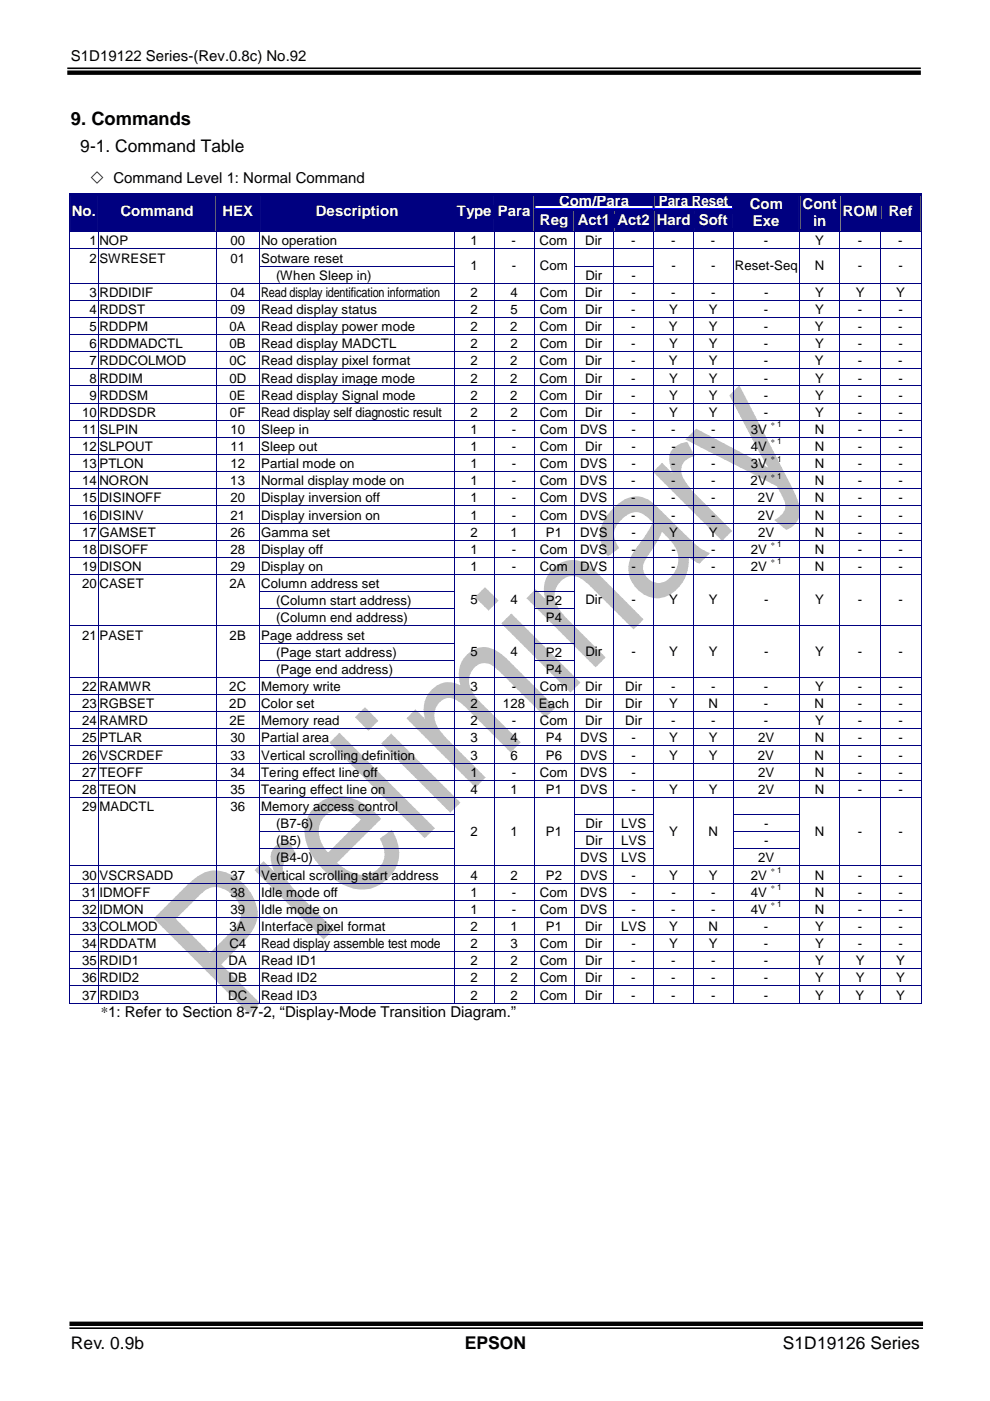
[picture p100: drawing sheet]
<svg xmlns="http://www.w3.org/2000/svg" width="210mm" height="297mm" viewBox="0 0 210 297" stroke-linecap="round" stroke-linejoin="round" font-family="sans-serif">
<defs><g id="words">
<text font-size="3.9" x="15" y="26.5">9. Commands</text>
<g font-size="3.7">
<text x="17" y="32.2">9-1. Command Table</text>
<text x="15" y="286">Rev. 0.9b</text>
<text x="98.6" y="286">EPSON</text>
<text x="166" y="286">S1D19126 Series</text>
</g>
<g font-size="3.2">
<text x="15" y="13">S1D19122 Series-(Rev.0.8c) No.92</text>
<text x="19" y="38.9">! Command Level 1: Normal Command</text>
<text x="21.4" y="215.6">*1: Refer to Section 8-7-2, “Display-Mode Transition Diagram.”</text>
</g>
<g font-size="3.2" fill="#fff">
<text x="15.2" y="45.8">No.</text>
<text x="25.5" y="45.8">Command</text>
<text x="47.2" y="45.8">HEX</text>
<text x="67" y="45.8">Description</text>
<text x="96.9" y="45.8">Type</text>
<text x="105.6" y="45.8">Para</text>
<text x="114.5" y="47.6">Reg</text>
<text x="118.5" y="43.6">Com/Para</text>
<text x="122.5" y="47.6">Act1</text>
<text x="130.9" y="47.6">Act2</text>
<text x="139.2" y="47.6">Hard</text>
<text x="139.7" y="43.6">Para Reset</text>
<text x="148.2" y="47.6">Soft</text>
<text x="159" y="44.3">Com</text>
<text x="159.6" y="47.8">Exe</text>
<text x="170.2" y="44.3">Cont</text>
<text x="172.4" y="47.8">in</text>
<text x="178.7" y="45.8">ROM</text>
<text x="188.4" y="45.8">Ref</text>
</g>
<g font-size="2.8">
<text x="19" y="52">1 NOP</text>
<text x="48.8" y="52">00</text>
<text x="55.4" y="52">No operation</text>
<text x="99.7" y="52">1</text>
<text x="108.5" y="52">-</text>
<text x="114.4" y="52">Com</text>
<text x="124.1" y="52">Dir</text>
<text x="133.8" y="52">-</text>
<text x="142.3" y="52">-</text>
<text x="150.7" y="52">-</text>
<text x="162" y="52">-</text>
<text x="172.8" y="52">Y</text>
<text x="181.9" y="52">-</text>
<text x="190.5" y="52">-</text>
<text x="19" y="55.7">2 SWRESET</text>
<text x="48.9" y="55.7">01</text>
<text x="55.4" y="55.7">Sotware reset</text>
<text x="58.5" y="59.3">(When Sleep in)</text>
<text x="99.8" y="57.3">1</text>
<text x="108.5" y="57.3">-</text>
<text x="114.5" y="57.3">Com</text>
<text x="124.1" y="59.3">Dir</text>
<text x="133.9" y="59.3">-</text>
<text x="142.4" y="57.3">-</text>
<text x="150.8" y="57.3">-</text>
<text x="155.8" y="57.3">Reset-Seq</text>
<text x="172.7" y="57.3">N</text>
<text x="181.9" y="57.3">-</text>
<text x="190.5" y="57.3">-</text>
<text x="19" y="62.9">3 RDDIDIF</text>
<text x="48.8" y="62.9">04</text>
<text x="55.4" y="62.9">Read display identification information</text>
<text x="99.8" y="62.9">2</text>
<text x="108.2" y="62.9">4</text>
<text x="114.5" y="62.9">Com</text>
<text x="124.1" y="62.9">Dir</text>
<text x="133.9" y="62.9">-</text>
<text x="142.3" y="62.9">-</text>
<text x="150.8" y="62.9">-</text>
<text x="162" y="62.9">-</text>
<text x="172.8" y="62.9">Y</text>
<text x="181.4" y="62.9">Y</text>
<text x="190" y="62.9">Y</text>
<text x="19" y="66.5">4 RDDST</text>
<text x="19" y="70.2">5 RDDPM</text>
<text x="48.7" y="70.2">0A</text>
<text x="48.8" y="66.5">09</text>
<text x="55.4" y="66.5">Read display status</text>
<text x="55.4" y="70.2">Read display power mode</text>
<text x="99.7" y="70.2">2</text>
<text x="99.7" y="66.5">2</text>
<text x="108.2" y="70.2">2</text>
<text x="108.2" y="66.5">5</text>
<text x="114.4" y="70.2">Com</text>
<text x="114.4" y="66.5">Com</text>
<text x="124.1" y="70.2">Dir</text>
<text x="124.1" y="66.5">Dir</text>
<text x="133.8" y="70.2">-</text>
<text x="133.8" y="66.5">-</text>
<text x="141.8" y="70.2">Y</text>
<text x="141.8" y="66.5">Y</text>
<text x="150.3" y="70.2">Y</text>
<text x="150.3" y="66.5">Y</text>
<text x="161.9" y="70.2">-</text>
<text x="162" y="66.5">-</text>
<text x="172.8" y="70.2">Y</text>
<text x="172.8" y="66.5">Y</text>
<text x="181.9" y="70.2">-</text>
<text x="181.9" y="66.5">-</text>
<text x="190.5" y="70.2">-</text>
<text x="190.5" y="66.5">-</text>
<text x="19" y="73.8">6 RDDMADCTL</text>
<text x="19" y="77.5">7 RDDCOLMOD</text>
<text x="48.6" y="77.5">0C</text>
<text x="48.7" y="73.8">0B</text>
<text x="55.4" y="77.5">Read display pixel format</text>
<text x="55.4" y="73.8">Read display MADCTL</text>
<text x="99.7" y="77.5">2</text>
<text x="99.7" y="73.8">2</text>
<text x="108.2" y="77.5">2</text>
<text x="108.2" y="73.8">2</text>
<text x="114.4" y="77.5">Com</text>
<text x="114.4" y="73.8">Com</text>
<text x="124.1" y="77.5">Dir</text>
<text x="124.1" y="73.8">Dir</text>
<text x="133.8" y="77.5">-</text>
<text x="133.8" y="73.8">-</text>
<text x="141.8" y="77.5">Y</text>
<text x="141.8" y="73.8">Y</text>
<text x="150.3" y="77.5">Y</text>
<text x="150.3" y="73.8">Y</text>
<text x="161.9" y="77.5">-</text>
<text x="162" y="73.8">-</text>
<text x="172.8" y="77.5">Y</text>
<text x="172.8" y="73.8">Y</text>
<text x="181.9" y="77.5">-</text>
<text x="181.9" y="73.8">-</text>
<text x="190.5" y="77.5">-</text>
<text x="190.5" y="73.8">-</text>
<text x="19" y="81.1">8 RDDIM</text>
<text x="48.6" y="81.1">0D</text>
<text x="55.4" y="81.1">Read display image mode</text>
<text x="99.7" y="81.1">2</text>
<text x="108.2" y="81.1">2</text>
<text x="114.4" y="81.1">Com</text>
<text x="124.1" y="81.1">Dir</text>
<text x="133.8" y="81.1">-</text>
<text x="141.8" y="81.1">Y</text>
<text x="150.3" y="81.1">Y</text>
<text x="162" y="81.1">-</text>
<text x="172.8" y="81.1">Y</text>
<text x="181.9" y="81.1">-</text>
<text x="190.5" y="81.1">-</text>
<text x="17.4" y="88.3">10 RDDSDR</text>
<text x="19" y="84.7">9 RDDSM</text>
<text x="48.7" y="84.7">0E</text>
<text x="48.8" y="88.3">0F</text>
<text x="55.4" y="84.7">Read display Signal mode</text>
<text x="55.4" y="88.3">Read display self diagnostic result</text>
<text x="99.7" y="84.7">2</text>
<text x="99.8" y="88.3">2</text>
<text x="108.2" y="84.7">2</text>
<text x="108.2" y="88.3">2</text>
<text x="114.4" y="84.7">Com</text>
<text x="114.5" y="88.3">Com</text>
<text x="124.1" y="84.7">Dir</text>
<text x="124.1" y="88.3">Dir</text>
<text x="133.8" y="84.7">-</text>
<text x="133.9" y="88.3">-</text>
<text x="141.8" y="84.7">Y</text>
<text x="141.9" y="88.3">Y</text>
<text x="150.3" y="84.7">Y</text>
<text x="150.3" y="88.3">Y</text>
<text x="162" y="84.7">-</text>
<text x="162" y="88.3">-</text>
<text x="172.8" y="84.7">Y</text>
<text x="172.8" y="88.3">Y</text>
<text x="181.9" y="84.7">-</text>
<text x="181.9" y="88.3">-</text>
<text x="190.5" y="84.7">-</text>
<text x="190.5" y="88.3">-</text>
<text x="17.4" y="92">11 SLPIN</text>
<text x="17.4" y="95.6">12 SLPOUT</text>
<text x="48.8" y="92">10</text>
<text x="48.8" y="95.6">11</text>
<text x="55.4" y="92">Sleep in</text>
<text x="55.4" y="95.6">Sleep out</text>
<text x="99.7" y="92">1</text>
<text x="99.8" y="95.6">1</text>
<text x="108.5" y="92">-</text>
<text x="108.5" y="95.6">-</text>
<text x="114.4" y="92">Com</text>
<text x="114.4" y="95.6">Com</text>
<text x="123" y="92">DVS</text>
<text x="124.1" y="95.6">Dir</text>
<text x="133.9" y="92">-</text>
<text x="133.9" y="95.6">-</text>
<text x="142.3" y="92">-</text>
<text x="142.3" y="95.6">-</text>
<text x="150.8" y="92">-</text>
<text x="150.8" y="95.6">-</text>
<text x="159.2" y="92">3V</text>
<text x="159.2" y="95.6">4V</text>
<text x="172.8" y="92">N</text>
<text x="172.8" y="95.6">N</text>
<text x="181.9" y="92">-</text>
<text x="181.9" y="95.6">-</text>
<text x="190.5" y="92">-</text>
<text x="190.5" y="95.6">-</text>
<text x="17.4" y="99.3">13 PTLON</text>
<text x="48.8" y="99.3">12</text>
<text x="55.4" y="99.3">Partial mode on</text>
<text x="99.7" y="99.3">1</text>
<text x="108.5" y="99.3">-</text>
<text x="114.4" y="99.3">Com</text>
<text x="123" y="99.3">DVS</text>
<text x="133.9" y="99.3">-</text>
<text x="142.3" y="99.3">-</text>
<text x="150.8" y="99.3">-</text>
<text x="159.2" y="99.3">3V</text>
<text x="172.8" y="99.3">N</text>
<text x="181.9" y="99.3">-</text>
<text x="190.5" y="99.3">-</text>
<text x="17.4" y="102.9">14 NORON</text>
<text x="17.4" y="106.5">15 DISINOFF</text>
<text x="48.8" y="102.9">13</text>
<text x="48.8" y="106.5">20</text>
<text x="55.3" y="102.9">Normal display mode on</text>
<text x="55.3" y="106.5">Display inversion off</text>
<text x="99.7" y="106.5">1</text>
<text x="99.7" y="102.9">1</text>
<text x="108.5" y="106.5">-</text>
<text x="108.5" y="102.9">-</text>
<text x="114.4" y="106.5">Com</text>
<text x="114.4" y="102.9">Com</text>
<text x="123" y="106.5">DVS</text>
<text x="123" y="102.9">DVS</text>
<text x="133.8" y="106.5">-</text>
<text x="133.8" y="102.9">-</text>
<text x="142.3" y="106.5">-</text>
<text x="142.3" y="102.9">-</text>
<text x="150.8" y="106.5">-</text>
<text x="150.8" y="102.9">-</text>
<text x="159.2" y="102.9">2V</text>
<text x="160.7" y="106.5">2V</text>
<text x="172.7" y="106.5">N</text>
<text x="172.8" y="102.9">N</text>
<text x="181.9" y="106.5">-</text>
<text x="181.9" y="102.9">-</text>
<text x="190.5" y="106.5">-</text>
<text x="190.5" y="102.9">-</text>
<text x="17.4" y="110.2">16 DISINV</text>
<text x="17.4" y="113.8">17 GAMSET</text>
<text x="48.8" y="110.2">21</text>
<text x="48.9" y="113.8">26</text>
<text x="55.4" y="110.2">Display inversion on</text>
<text x="55.4" y="113.8">Gamma set</text>
<text x="99.7" y="110.2">1</text>
<text x="99.8" y="113.8">2</text>
<text x="108.2" y="113.8">1</text>
<text x="108.5" y="110.2">-</text>
<text x="114.4" y="110.2">Com</text>
<text x="115.7" y="113.8">P1</text>
<text x="123" y="110.2">DVS</text>
<text x="123" y="113.8">DVS</text>
<text x="133.8" y="110.2">-</text>
<text x="133.9" y="113.8">-</text>
<text x="141.9" y="113.8">Y</text>
<text x="142.3" y="110.2">-</text>
<text x="150.3" y="113.8">Y</text>
<text x="150.8" y="110.2">-</text>
<text x="160.7" y="110.2">2V</text>
<text x="160.7" y="113.8">2V</text>
<text x="172.7" y="110.2">N</text>
<text x="172.8" y="113.8">N</text>
<text x="181.9" y="110.2">-</text>
<text x="181.9" y="113.8">-</text>
<text x="190.5" y="110.2">-</text>
<text x="190.5" y="113.8">-</text>
<text x="17.4" y="117.4">18 DISOFF</text>
<text x="48.8" y="117.4">28</text>
<text x="55.4" y="117.4">Display off</text>
<text x="99.7" y="117.4">1</text>
<text x="108.5" y="117.4">-</text>
<text x="114.4" y="117.4">Com</text>
<text x="123" y="117.4">DVS</text>
<text x="133.9" y="117.4">-</text>
<text x="142.3" y="117.4">-</text>
<text x="150.8" y="117.4">-</text>
<text x="159.2" y="117.4">2V</text>
<text x="172.8" y="117.4">N</text>
<text x="181.9" y="117.4">-</text>
<text x="190.5" y="117.4">-</text>
<text x="17.4" y="121.1">19 DISON</text>
<text x="17.4" y="124.7">20 CASET</text>
<text x="48.7" y="124.7">2A</text>
<text x="48.8" y="121.1">29</text>
<text x="55.4" y="121.1">Display on</text>
<text x="55.4" y="124.7">Column address set</text>
<text x="99.7" y="121.1">1</text>
<text x="108.5" y="121.1">-</text>
<text x="114.4" y="121.1">Com</text>
<text x="123" y="121.1">DVS</text>
<text x="133.9" y="121.1">-</text>
<text x="142.3" y="121.1">-</text>
<text x="150.8" y="121.1">-</text>
<text x="159.2" y="121.1">2V</text>
<text x="172.8" y="121.1">N</text>
<text x="181.9" y="121.1">-</text>
<text x="190.5" y="121.1">-</text>
<text x="58.5" y="128.3">(Column start address)</text>
<text x="58.5" y="132">(Column end address)</text>
<text x="99.8" y="128.1">5</text>
<text x="108.2" y="128.1">4</text>
<text x="115.7" y="128.3">P2</text>
<text x="115.7" y="132">P4</text>
<text x="124.1" y="128.1">Dir</text>
<text x="133.9" y="128.1">-</text>
<text x="141.9" y="128.1">Y</text>
<text x="150.3" y="128.1">Y</text>
<text x="162" y="128.1">-</text>
<text x="172.8" y="128.1">Y</text>
<text x="181.9" y="128.1">-</text>
<text x="190.5" y="128.1">-</text>
<text x="17.4" y="135.6">21 PASET</text>
<text x="48.7" y="135.6">2B</text>
<text x="55.4" y="135.6">Page address set</text>
<text x="58.5" y="139.2">(Page start address)</text>
<text x="58.5" y="142.9">(Page end address)</text>
<text x="99.8" y="139">5</text>
<text x="108.2" y="139">4</text>
<text x="115.7" y="139.2">P2</text>
<text x="115.7" y="142.9">P4</text>
<text x="124.1" y="139">Dir</text>
<text x="133.9" y="139">-</text>
<text x="141.9" y="139">Y</text>
<text x="150.3" y="139">Y</text>
<text x="162" y="139">-</text>
<text x="172.8" y="139">Y</text>
<text x="181.9" y="139">-</text>
<text x="190.5" y="139">-</text>
<text x="17.4" y="146.5">22 RAMWR</text>
<text x="48.6" y="146.5">2C</text>
<text x="55.3" y="146.5">Memory write</text>
<text x="99.8" y="146.5">3</text>
<text x="108.5" y="146.5">-</text>
<text x="114.5" y="146.5">Com</text>
<text x="124.1" y="146.5">Dir</text>
<text x="132.6" y="146.5">Dir</text>
<text x="142.3" y="146.5">-</text>
<text x="150.7" y="146.5">-</text>
<text x="162" y="146.5">-</text>
<text x="172.8" y="146.5">Y</text>
<text x="181.9" y="146.5">-</text>
<text x="190.5" y="146.5">-</text>
<text x="17.4" y="150.1">23 RGBSET</text>
<text x="17.4" y="153.8">24 RAMRD</text>
<text x="48.6" y="150.1">2D</text>
<text x="48.7" y="153.8">2E</text>
<text x="55.3" y="153.8">Memory read</text>
<text x="55.4" y="150.1">Color set</text>
<text x="99.7" y="150.1">2</text>
<text x="99.8" y="153.8">2</text>
<text x="106.6" y="150.1">128</text>
<text x="108.5" y="153.8">-</text>
<text x="114.2" y="150.1">Each</text>
<text x="114.5" y="153.8">Com</text>
<text x="124.1" y="150.1">Dir</text>
<text x="124.1" y="153.8">Dir</text>
<text x="132.5" y="150.1">Dir</text>
<text x="132.6" y="153.8">Dir</text>
<text x="141.9" y="150.1">Y</text>
<text x="142.3" y="153.8">-</text>
<text x="150.2" y="150.1">N</text>
<text x="150.8" y="153.8">-</text>
<text x="162" y="150.1">-</text>
<text x="162" y="153.8">-</text>
<text x="172.7" y="150.1">N</text>
<text x="172.8" y="153.8">Y</text>
<text x="181.9" y="150.1">-</text>
<text x="181.9" y="153.8">-</text>
<text x="190.5" y="150.1">-</text>
<text x="190.5" y="153.8">-</text>
<text x="17.4" y="157.4">25 PTLAR</text>
<text x="17.4" y="161">26 VSCRDEF</text>
<text x="48.8" y="157.4">30</text>
<text x="48.8" y="161">33</text>
<text x="55.4" y="157.4">Partial area</text>
<text x="55.4" y="161">Vertical scrolling definition</text>
<text x="99.7" y="161">3</text>
<text x="99.8" y="157.4">3</text>
<text x="108.2" y="161">6</text>
<text x="108.2" y="157.4">4</text>
<text x="115.7" y="161">P6</text>
<text x="115.7" y="157.4">P4</text>
<text x="123" y="161">DVS</text>
<text x="123" y="157.4">DVS</text>
<text x="133.9" y="161">-</text>
<text x="133.9" y="157.4">-</text>
<text x="141.9" y="161">Y</text>
<text x="141.9" y="157.4">Y</text>
<text x="150.3" y="161">Y</text>
<text x="150.3" y="157.4">Y</text>
<text x="160.7" y="161">2V</text>
<text x="160.7" y="157.4">2V</text>
<text x="172.7" y="161">N</text>
<text x="172.7" y="157.4">N</text>
<text x="181.9" y="161">-</text>
<text x="181.9" y="157.4">-</text>
<text x="190.5" y="161">-</text>
<text x="190.5" y="157.4">-</text>
<text x="17.4" y="164.7">27 TEOFF</text>
<text x="48.8" y="164.7">34</text>
<text x="55.4" y="164.7">Tering effect line off</text>
<text x="99.8" y="164.7">1</text>
<text x="108.5" y="164.7">-</text>
<text x="114.4" y="164.7">Com</text>
<text x="123" y="164.7">DVS</text>
<text x="133.9" y="164.7">-</text>
<text x="160.7" y="164.7">2V</text>
<text x="172.7" y="164.7">N</text>
<text x="181.9" y="164.7">-</text>
<text x="190.5" y="164.7">-</text>
<text x="17.4" y="168.3">28 TEON</text>
<text x="17.4" y="171.9">29 MADCTL</text>
<text x="48.9" y="168.3">35</text>
<text x="48.9" y="171.9">36</text>
<text x="55.4" y="168.3">Tearing effect line on</text>
<text x="55.4" y="171.9">Memory access control</text>
<text x="99.8" y="168.3">4</text>
<text x="108.2" y="168.3">1</text>
<text x="115.7" y="168.3">P1</text>
<text x="123" y="168.3">DVS</text>
<text x="133.9" y="168.3">-</text>
<text x="141.9" y="168.3">Y</text>
<text x="150.3" y="168.3">Y</text>
<text x="160.7" y="168.3">2V</text>
<text x="172.7" y="168.3">N</text>
<text x="181.9" y="168.3">-</text>
<text x="190.5" y="168.3">-</text>
<text x="58.5" y="175.6">(B7-6)</text>
<text x="58.5" y="179.2">(B5)</text>
<text x="99.8" y="177.2">2</text>
<text x="108.2" y="177.2">1</text>
<text x="115.7" y="177.2">P1</text>
<text x="124.1" y="179.2">Dir</text>
<text x="124.1" y="175.6">Dir</text>
<text x="131.7" y="179.2">LVS</text>
<text x="131.7" y="175.6">LVS</text>
<text x="141.9" y="177.2">Y</text>
<text x="150.2" y="177.2">N</text>
<text x="162" y="175.6">-</text>
<text x="162" y="179.2">-</text>
<text x="172.8" y="177.2">N</text>
<text x="181.9" y="177.2">-</text>
<text x="190.5" y="177.2">-</text>
<text x="58.5" y="182.8">(B4-0)</text>
<text x="123" y="182.8">DVS</text>
<text x="131.7" y="182.8">LVS</text>
<text x="160.7" y="182.8">2V</text>
<text x="17.4" y="186.5">30 VSCRSADD</text>
<text x="17.4" y="190.1">31 IDMOFF</text>
<text x="48.8" y="186.5">37</text>
<text x="48.9" y="190.1">38</text>
<text x="55.4" y="186.5">Vertical scrolling start address</text>
<text x="55.4" y="190.1">Idle mode off</text>
<text x="99.8" y="190.1">1</text>
<text x="99.8" y="186.5">4</text>
<text x="108.2" y="186.5">2</text>
<text x="108.5" y="190.1">-</text>
<text x="114.4" y="190.1">Com</text>
<text x="115.7" y="186.5">P2</text>
<text x="123" y="190.1">DVS</text>
<text x="123" y="186.5">DVS</text>
<text x="133.9" y="190.1">-</text>
<text x="133.9" y="186.5">-</text>
<text x="141.9" y="186.5">Y</text>
<text x="142.3" y="190.1">-</text>
<text x="150.3" y="186.5">Y</text>
<text x="150.8" y="190.1">-</text>
<text x="159.2" y="190.1">4V</text>
<text x="159.2" y="186.5">2V</text>
<text x="172.8" y="186.5">N</text>
<text x="172.8" y="190.1">N</text>
<text x="181.9" y="186.5">-</text>
<text x="181.9" y="190.1">-</text>
<text x="190.5" y="186.5">-</text>
<text x="190.5" y="190.1">-</text>
<text x="17.4" y="193.7">32 IDMON</text>
<text x="17.4" y="197.4">33 COLMOD</text>
<text x="48.7" y="197.4">3A</text>
<text x="48.8" y="193.7">39</text>
<text x="55.4" y="193.7">Idle mode on</text>
<text x="55.4" y="197.4">Interface pixel format</text>
<text x="99.7" y="193.7">1</text>
<text x="99.8" y="197.4">2</text>
<text x="108.2" y="197.4">1</text>
<text x="108.5" y="193.7">-</text>
<text x="114.4" y="193.7">Com</text>
<text x="115.7" y="197.4">P1</text>
<text x="123" y="193.7">DVS</text>
<text x="124.1" y="197.4">Dir</text>
<text x="131.7" y="197.4">LVS</text>
<text x="133.9" y="193.7">-</text>
<text x="141.9" y="197.4">Y</text>
<text x="142.3" y="193.7">-</text>
<text x="150.2" y="197.4">N</text>
<text x="150.8" y="193.7">-</text>
<text x="159.2" y="193.7">4V</text>
<text x="162" y="197.4">-</text>
<text x="172.8" y="193.7">N</text>
<text x="172.8" y="197.4">Y</text>
<text x="181.9" y="197.4">-</text>
<text x="181.9" y="193.7">-</text>
<text x="190.5" y="197.4">-</text>
<text x="190.5" y="193.7">-</text>
<text x="17.4" y="201">34 RDDATM</text>
<text x="48.6" y="201">C4</text>
<text x="55.4" y="201">Read display assemble test mode</text>
<text x="99.8" y="201">2</text>
<text x="108.2" y="201">3</text>
<text x="114.5" y="201">Com</text>
<text x="124.1" y="201">Dir</text>
<text x="133.9" y="201">-</text>
<text x="141.9" y="201">Y</text>
<text x="150.3" y="201">Y</text>
<text x="162" y="201">-</text>
<text x="172.8" y="201">Y</text>
<text x="181.9" y="201">-</text>
<text x="190.5" y="201">-</text>
<text x="17.4" y="204.6">35 RDID1</text>
<text x="17.4" y="208.3">36 RDID2</text>
<text x="48.5" y="204.6">DA</text>
<text x="48.5" y="208.3">DB</text>
<text x="55.3" y="204.6">Read ID1</text>
<text x="55.3" y="208.3">Read ID2</text>
<text x="99.7" y="204.6">2</text>
<text x="99.7" y="208.3">2</text>
<text x="108.2" y="204.6">2</text>
<text x="108.2" y="208.3">2</text>
<text x="114.4" y="204.6">Com</text>
<text x="114.4" y="208.3">Com</text>
<text x="124.1" y="204.6">Dir</text>
<text x="124.1" y="208.3">Dir</text>
<text x="133.8" y="204.6">-</text>
<text x="133.8" y="208.3">-</text>
<text x="142.3" y="204.6">-</text>
<text x="142.3" y="208.3">-</text>
<text x="150.8" y="204.6">-</text>
<text x="150.8" y="208.3">-</text>
<text x="162" y="204.6">-</text>
<text x="162" y="208.3">-</text>
<text x="172.8" y="204.6">Y</text>
<text x="172.8" y="208.3">Y</text>
<text x="181.4" y="204.6">Y</text>
<text x="181.4" y="208.3">Y</text>
<text x="190" y="204.6">Y</text>
<text x="190" y="208.3">Y</text>
<text x="17.4" y="211.9">37 RDID3</text>
<text x="48.4" y="211.9">DC</text>
<text x="55.3" y="211.9">Read ID3</text>
<text x="99.7" y="211.9">2</text>
<text x="108.2" y="211.9">2</text>
<text x="114.4" y="211.9">Com</text>
<text x="124.1" y="211.9">Dir</text>
<text x="133.8" y="211.9">-</text>
<text x="142.3" y="211.9">-</text>
<text x="150.7" y="211.9">-</text>
<text x="162" y="211.9">-</text>
<text x="172.8" y="211.9">Y</text>
<text x="181.4" y="211.9">Y</text>
<text x="190" y="211.9">Y</text>
</g>
<g font-size="1.8">
<text x="163.4" y="90.8">* 1</text>
<text x="163.4" y="94.4">* 1</text>
<text x="163.4" y="98">* 1</text>
<text x="163.4" y="101.7">* 1</text>
<text x="163.4" y="116.2">* 1</text>
<text x="163.4" y="119.8">* 1</text>
<text x="163.4" y="185.3">* 1</text>
<text x="163.4" y="188.9">* 1</text>
<text x="163.4" y="192.5">* 1</text>
</g>
</g></defs>
<path d="M14.3 14.5h180.9M14.7 281.6h181" fill="none" stroke="#000" stroke-width=".34"/>
<path d="M14.3 15.4h180.9M14.7 280.7h181" fill="none" stroke="#000" stroke-width=".93" stroke-linecap="butt"/>
<g fill="none" stroke="#c0c0c0" stroke-width=".21">
<path d="M32.6 81.8h137.1M32.6 81.9h137.1M32.6 82.1h137.1M32.6 82.3h137.1M32.6 82.4h137.1M32.6 82.6h137.1M32.6 82.8h137.1M32.6 83h137.1M32.6 83.1h137.1M32.6 83.3h137.1M32.6 83.5h137.1M32.6 83.6h137.1"/>
<path d="M32.6 83.8h137.1M32.6 84h137.1M32.6 84.1h137.1M32.6 84.3h137.1M32.6 84.5h137.1M32.6 84.6h137.1M32.6 84.8h137.1M32.6 85h137.1M32.6 85.2h137.1M32.6 85.3h137.1M32.6 85.5h137.1M32.6 85.7h137.1"/>
<path d="M32.6 85.8h137.1M32.6 86h137.1M32.6 86.2h137.1M32.6 86.3h137.1M32.6 86.5h137.1M32.6 86.7h137.1M32.6 86.8h137.1M32.6 87h137.1M32.6 87.2h137.1M32.6 87.4h137.1M32.6 87.5h137.1M32.6 87.7h137.1"/>
<path d="M32.6 87.9h137.1M32.6 88h137.1M32.6 88.2h137.1M32.6 88.4h137.1M32.6 88.5h137.1M32.6 88.7h137.1M32.6 88.9h137.1M32.6 89h137.1M32.6 89.2h137.1M32.6 89.4h137.1M32.6 89.6h137.1M32.6 89.7h137.1"/>
<path d="M32.6 89.9h137.1M32.6 90.1h137.1M32.6 90.2h137.1M32.6 90.4h137.1M32.6 90.6h137.1M32.6 90.7h137.1M32.6 90.9h137.1M32.6 91.1h137.1M32.6 91.2h137.1M32.6 91.4h137.1M32.6 91.6h137.1M32.6 91.8h137.1"/>
<path d="M32.6 91.9h137.1M32.6 92.1h137.1M32.6 92.3h137.1M32.6 92.4h137.1M32.6 92.6h137.1M32.6 92.8h137.1M32.6 92.9h137.1M32.6 93.1h137.1M32.6 93.3h137.1M32.6 93.5h137.1M32.6 93.6h137.1M32.6 93.8h137.1"/>
<path d="M32.6 94h137.1M32.6 94.1h137.1M32.6 94.3h137.1M32.6 94.5h137.1M32.6 94.6h137.1M32.6 94.8h137.1M32.6 95h137.1M32.6 95.1h137.1M32.6 95.3h137.1M32.6 95.5h137.1M32.6 95.7h137.1M32.6 95.8h137.1"/>
<path d="M32.6 96h137.1M32.6 96.2h137.1M32.6 96.3h137.1M32.6 96.5h137.1M32.6 96.7h137.1M32.6 96.8h137.1M32.6 97h137.1M32.6 97.2h137.1M32.6 97.3h137.1M32.6 97.5h137.1M32.6 97.7h137.1M32.6 97.9h137.1"/>
<path d="M32.6 98h137.1M32.6 98.2h137.1M32.6 98.4h137.1M32.6 98.5h137.1M32.6 98.7h137.1M32.6 98.9h137.1M32.6 99h137.1M32.6 99.2h137.1M32.6 99.4h137.1M32.6 99.5h137.1M32.6 99.7h137.1M32.6 99.9h137.1"/>
<path d="M32.6 100.1h137.1M32.6 100.2h137.1M32.6 100.4h137.1M32.6 100.6h137.1M32.6 100.7h137.1M32.6 100.9h137.1M32.6 101.1h137.1M32.6 101.2h137.1M32.6 101.4h137.1M32.6 101.6h137.1M32.6 101.7h137.1M32.6 101.9h137.1"/>
<path d="M32.6 102.1h137.1M32.6 102.3h137.1M32.6 102.4h137.1M32.6 102.6h137.1M32.6 102.8h137.1M32.6 102.9h137.1M32.6 103.1h137.1M32.6 103.3h137.1M32.6 103.4h137.1M32.6 103.6h137.1M32.6 103.8h137.1M32.6 103.9h137.1"/>
<path d="M32.6 104.1h137.1M32.6 104.3h137.1M32.6 104.5h137.1M32.6 104.6h137.1M32.6 104.8h137.1M32.6 105h137.1M32.6 105.1h137.1M32.6 105.3h137.1M32.6 105.5h137.1M32.6 105.6h137.1M32.6 105.8h137.1M32.6 106h137.1"/>
<path d="M32.6 106.2h137.1M32.6 106.3h137.1M32.6 106.5h137.1M32.6 106.7h137.1M32.6 106.8h137.1M32.6 107h137.1M32.6 107.2h137.1M32.6 107.3h137.1M32.6 107.5h137.1M32.6 107.7h137.1M32.6 107.8h137.1M32.6 108h137.1"/>
<path d="M32.6 108.2h137.1M32.6 108.4h137.1M32.6 108.5h137.1M32.6 108.7h137.1M32.6 108.9h137.1M32.6 109h137.1M32.6 109.2h137.1M32.6 109.4h137.1M32.6 109.5h137.1M32.6 109.7h137.1M32.6 109.9h137.1M32.6 110h137.1"/>
<path d="M32.6 110.2h137.1M32.6 110.4h137.1M32.6 110.6h137.1M32.6 110.7h137.1M32.6 110.9h137.1M32.6 111.1h137.1M32.6 111.2h137.1M32.6 111.4h137.1M32.6 111.6h137.1M32.6 111.7h137.1M32.6 111.9h137.1M32.6 112.1h137.1"/>
<path d="M32.6 112.2h137.1M32.6 112.4h137.1M32.6 112.6h137.1M32.6 112.8h137.1M32.6 112.9h137.1M32.6 113.1h137.1M32.6 113.3h137.1M32.6 113.4h137.1M32.6 113.6h137.1M32.6 113.8h137.1M32.6 113.9h137.1M32.6 114.1h137.1"/>
<path d="M32.6 114.3h137.1M32.6 114.4h137.1M32.6 114.6h137.1M32.6 114.8h137.1M32.6 115h137.1M32.6 115.1h137.1M32.6 115.3h137.1M32.6 115.5h137.1M32.6 115.6h137.1M32.6 115.8h137.1M32.6 116h137.1M32.6 116.1h137.1"/>
<path d="M32.6 116.3h137.1M32.6 116.5h137.1M32.6 116.6h137.1M32.6 116.8h137.1M32.6 117h137.1M32.6 117.2h137.1M32.6 117.3h137.1M32.6 117.5h137.1M32.6 117.7h137.1M32.6 117.8h137.1M32.6 118h137.1M32.6 118.2h137.1"/>
<path d="M32.6 118.3h137.1M32.6 118.5h137.1M32.6 118.7h137.1M32.6 118.9h137.1M32.6 119h137.1M32.6 119.2h137.1M32.6 119.4h137.1M32.6 119.5h137.1M32.6 119.7h137.1M32.6 119.9h137.1M32.6 120h137.1M32.6 120.2h137.1"/>
<path d="M32.6 120.4h137.1M32.6 120.5h137.1M32.6 120.7h137.1M32.6 120.9h137.1M32.6 121.1h137.1M32.6 121.2h137.1M32.6 121.4h137.1M32.6 121.6h137.1M32.6 121.7h137.1M32.6 121.9h137.1M32.6 122.1h137.1M32.6 122.2h137.1"/>
<path d="M32.6 122.4h137.1M32.6 122.6h137.1M32.6 122.7h137.1M32.6 122.9h137.1M32.6 123.1h137.1M32.6 123.3h137.1M32.6 123.4h137.1M32.6 123.6h137.1M32.6 123.8h137.1M32.6 123.9h137.1M32.6 124.1h137.1M32.6 124.3h137.1"/>
<path d="M32.6 124.4h137.1M32.6 124.6h137.1M32.6 124.8h137.1M32.6 124.9h137.1M32.6 125.1h137.1M32.6 125.3h137.1M32.6 125.5h137.1M32.6 125.6h137.1M32.6 125.8h137.1M32.6 126h137.1M32.6 126.1h137.1M32.6 126.3h137.1"/>
<path d="M32.6 126.5h137.1M32.6 126.6h137.1M32.6 126.8h137.1M32.6 127h137.1M32.6 127.1h137.1M32.6 127.3h137.1M32.6 127.5h137.1M32.6 127.7h137.1M32.6 127.8h137.1M32.6 128h137.1M32.6 128.2h137.1M32.6 128.3h137.1"/>
<path d="M32.6 128.5h137.1M32.6 128.7h137.1M32.6 128.8h137.1M32.6 129h137.1M32.6 129.2h137.1M32.6 129.3h137.1M32.6 129.5h137.1M32.6 129.7h137.1M32.6 129.9h137.1M32.6 130h137.1M32.6 130.2h137.1M32.6 130.4h137.1"/>
<path d="M32.6 130.5h137.1M32.6 130.7h137.1M32.6 130.9h137.1M32.6 131h137.1M32.6 131.2h137.1M32.6 131.4h137.1M32.6 131.6h137.1M32.6 131.7h137.1M32.6 131.9h137.1M32.6 132.1h137.1M32.6 132.2h137.1M32.6 132.4h137.1"/>
<path d="M32.6 132.6h137.1M32.6 132.7h137.1M32.6 132.9h137.1M32.6 133.1h137.1M32.6 133.2h137.1M32.6 133.4h137.1M32.6 133.6h137.1M32.6 133.8h137.1M32.6 133.9h137.1M32.6 134.1h137.1M32.6 134.3h137.1M32.6 134.4h137.1"/>
<path d="M32.6 134.6h137.1M32.6 134.8h137.1M32.6 134.9h137.1M32.6 135.1h137.1M32.6 135.3h137.1M32.6 135.4h137.1M32.6 135.6h137.1M32.6 135.8h137.1M32.6 136h137.1M32.6 136.1h137.1M32.6 136.3h137.1M32.6 136.5h137.1"/>
<path d="M32.6 136.6h137.1M32.6 136.8h137.1M32.6 137h137.1M32.6 137.1h137.1M32.6 137.3h137.1M32.6 137.5h137.1M32.6 137.6h137.1M32.6 137.8h137.1M32.6 138h137.1M32.6 138.2h137.1M32.6 138.3h137.1M32.6 138.5h137.1"/>
<path d="M32.6 138.7h137.1M32.6 138.8h137.1M32.6 139h137.1M32.6 139.2h137.1M32.6 139.3h137.1M32.6 139.5h137.1M32.6 139.7h137.1M32.6 139.8h137.1M32.6 140h137.1M32.6 140.2h137.1M32.6 140.4h137.1M32.6 140.5h137.1"/>
<path d="M32.6 140.7h137.1M32.6 140.9h137.1M32.6 141h137.1M32.6 141.2h137.1M32.6 141.4h137.1M32.6 141.5h137.1M32.6 141.7h137.1M32.6 141.9h137.1M32.6 142h137.1M32.6 142.2h137.1M32.6 142.4h137.1M32.6 142.6h137.1"/>
<path d="M32.6 142.7h137.1M32.6 142.9h137.1M32.6 143.1h137.1M32.6 143.2h137.1M32.6 143.4h137.1M32.6 143.6h137.1M32.6 143.7h137.1M32.6 143.9h137.1M32.6 144.1h137.1M32.6 144.3h137.1M32.6 144.4h137.1M32.6 144.6h137.1"/>
<path d="M32.6 144.8h137.1M32.6 144.9h137.1M32.6 145.1h137.1M32.6 145.3h137.1M32.6 145.4h137.1M32.6 145.6h137.1M32.6 145.8h137.1M32.6 145.9h137.1M32.6 146.1h137.1M32.6 146.3h137.1M32.6 146.5h137.1M32.6 146.6h137.1"/>
<path d="M32.6 146.8h137.1M32.6 147h137.1M32.6 147.1h137.1M32.6 147.3h137.1M32.6 147.5h137.1M32.6 147.6h137.1M32.6 147.8h137.1M32.6 148h137.1M32.6 148.1h137.1M32.6 148.3h137.1M32.6 148.5h137.1M32.6 148.7h137.1"/>
<path d="M32.6 148.8h137.1M32.6 149h137.1M32.6 149.2h137.1M32.6 149.3h137.1M32.6 149.5h137.1M32.6 149.7h137.1M32.6 149.8h137.1M32.6 150h137.1M32.6 150.2h137.1M32.6 150.3h137.1M32.6 150.5h137.1M32.6 150.7h137.1"/>
<path d="M32.6 150.9h137.1M32.6 151h137.1M32.6 151.2h137.1M32.6 151.4h137.1M32.6 151.5h137.1M32.6 151.7h137.1M32.6 151.9h137.1M32.6 152h137.1M32.6 152.2h137.1M32.6 152.4h137.1M32.6 152.5h137.1M32.6 152.7h137.1"/>
<path d="M32.6 152.9h137.1M32.6 153.1h137.1M32.6 153.2h137.1M32.6 153.4h137.1M32.6 153.6h137.1M32.6 153.7h137.1M32.6 153.9h137.1M32.6 154.1h137.1M32.6 154.2h137.1M32.6 154.4h137.1M32.6 154.6h137.1M32.6 154.7h137.1"/>
<path d="M32.6 154.9h137.1M32.6 155.1h137.1M32.6 155.3h137.1M32.6 155.4h137.1M32.6 155.6h137.1M32.6 155.8h137.1M32.6 155.9h137.1M32.6 156.1h137.1M32.6 156.3h137.1M32.6 156.4h137.1M32.6 156.6h137.1M32.6 156.8h137.1"/>
<path d="M32.6 157h137.1M32.6 157.1h137.1M32.6 157.3h137.1M32.6 157.5h137.1M32.6 157.6h137.1M32.6 157.8h137.1M32.6 158h137.1M32.6 158.1h137.1M32.6 158.3h137.1M32.6 158.5h137.1M32.6 158.6h137.1M32.6 158.8h137.1"/>
<path d="M32.6 159h137.1M32.6 159.2h137.1M32.6 159.3h137.1M32.6 159.5h137.1M32.6 159.7h137.1M32.6 159.8h137.1M32.6 160h137.1M32.6 160.2h137.1M32.6 160.3h137.1M32.6 160.5h137.1M32.6 160.7h137.1M32.6 160.8h137.1"/>
<path d="M32.6 161h137.1M32.6 161.2h137.1M32.6 161.4h137.1M32.6 161.5h137.1M32.6 161.7h137.1M32.6 161.9h137.1M32.6 162h137.1M32.6 162.2h137.1M32.6 162.4h137.1M32.6 162.5h137.1M32.6 162.7h137.1M32.6 162.9h137.1"/>
<path d="M32.6 163h137.1M32.6 163.2h137.1M32.6 163.4h137.1M32.6 163.6h137.1M32.6 163.7h137.1M32.6 163.9h137.1M32.6 164.1h137.1M32.6 164.2h137.1M32.6 164.4h137.1M32.6 164.6h137.1M32.6 164.7h137.1M32.6 164.9h137.1"/>
<path d="M32.6 165.1h137.1M32.6 165.2h137.1M32.6 165.4h137.1M32.6 165.6h137.1M32.6 165.8h137.1M32.6 165.9h137.1M32.6 166.1h137.1M32.6 166.3h137.1M32.6 166.4h137.1M32.6 166.6h137.1M32.6 166.8h137.1M32.6 166.9h137.1"/>
<path d="M32.6 167.1h137.1M32.6 167.3h137.1M32.6 167.4h137.1M32.6 167.6h137.1M32.6 167.8h137.1M32.6 168h137.1M32.6 168.1h137.1M32.6 168.3h137.1M32.6 168.5h137.1M32.6 168.6h137.1M32.6 168.8h137.1M32.6 169h137.1"/>
<path d="M32.6 169.1h137.1M32.6 169.3h137.1M32.6 169.5h137.1M32.6 169.7h137.1M32.6 169.8h137.1M32.6 170h137.1M32.6 170.2h137.1M32.6 170.3h137.1M32.6 170.5h137.1M32.6 170.7h137.1M32.6 170.8h137.1M32.6 171h137.1"/>
<path d="M32.6 171.2h137.1M32.6 171.3h137.1M32.6 171.5h137.1M32.6 171.7h137.1M32.6 171.9h137.1M32.6 172h137.1M32.6 172.2h137.1M32.6 172.4h137.1M32.6 172.5h137.1M32.6 172.7h137.1M32.6 172.9h137.1M32.6 173h137.1"/>
<path d="M32.6 173.2h137.1M32.6 173.4h137.1M32.6 173.5h137.1M32.6 173.7h137.1M32.6 173.9h137.1M32.6 174.1h137.1M32.6 174.2h137.1M32.6 174.4h137.1M32.6 174.6h137.1M32.6 174.7h137.1M32.6 174.9h137.1M32.6 175.1h137.1"/>
<path d="M32.6 175.2h137.1M32.6 175.4h137.1M32.6 175.6h137.1M32.6 175.7h137.1M32.6 175.9h137.1M32.6 176.1h137.1M32.6 176.3h137.1M32.6 176.4h137.1M32.6 176.6h137.1M32.6 176.8h137.1M32.6 176.9h137.1M32.6 177.1h137.1"/>
<path d="M32.6 177.3h137.1M32.6 177.4h137.1M32.6 177.6h137.1M32.6 177.8h137.1M32.6 177.9h137.1M32.6 178.1h137.1M32.6 178.3h137.1M32.6 178.5h137.1M32.6 178.6h137.1M32.6 178.8h137.1M32.6 179h137.1M32.6 179.1h137.1"/>
<path d="M32.6 179.3h137.1M32.6 179.5h137.1M32.6 179.6h137.1M32.6 179.8h137.1M32.6 180h137.1M32.6 180.1h137.1M32.6 180.3h137.1M32.6 180.5h137.1M32.6 180.7h137.1M32.6 180.8h137.1M32.6 181h137.1M32.6 181.2h137.1"/>
<path d="M32.6 181.3h137.1M32.6 181.5h137.1M32.6 181.7h137.1M32.6 181.8h137.1M32.6 182h137.1M32.6 182.2h137.1M32.6 182.4h137.1M32.6 182.5h137.1M32.6 182.7h137.1M32.6 182.9h137.1M32.6 183h137.1M32.6 183.2h137.1"/>
<path d="M32.6 183.4h137.1M32.6 183.5h137.1M32.6 183.7h137.1M32.6 183.9h137.1M32.6 184h137.1M32.6 184.2h137.1M32.6 184.4h137.1M32.6 184.6h137.1M32.6 184.7h137.1M32.6 184.9h137.1M32.6 185.1h137.1M32.6 185.2h137.1"/>
<path d="M32.6 185.4h137.1M32.6 185.6h137.1M32.6 185.7h137.1M32.6 185.9h137.1M32.6 186.1h137.1M32.6 186.2h137.1M32.6 186.4h137.1M32.6 186.6h137.1M32.6 186.8h137.1M32.6 186.9h137.1M32.6 187.1h137.1M32.6 187.3h137.1"/>
<path d="M32.6 187.4h137.1M32.6 187.6h137.1M32.6 187.8h137.1M32.6 187.9h137.1M32.6 188.1h137.1M32.6 188.3h137.1M32.6 188.4h137.1M32.6 188.6h137.1M32.6 188.8h137.1M32.6 189h137.1M32.6 189.1h137.1M32.6 189.3h137.1"/>
<path d="M32.6 189.5h137.1M32.6 189.6h137.1M32.6 189.8h137.1M32.6 190h137.1M32.6 190.1h137.1M32.6 190.3h137.1M32.6 190.5h137.1M32.6 190.6h137.1M32.6 190.8h137.1M32.6 191h137.1M32.6 191.2h137.1M32.6 191.3h137.1"/>
<path d="M32.6 191.5h137.1M32.6 191.7h137.1M32.6 191.8h137.1M32.6 192h137.1M32.6 192.2h137.1M32.6 192.3h137.1M32.6 192.5h137.1M32.6 192.7h137.1M32.6 192.8h137.1M32.6 193h137.1M32.6 193.2h137.1M32.6 193.4h137.1"/>
<path d="M32.6 193.5h137.1M32.6 193.7h137.1M32.6 193.9h137.1M32.6 194h137.1M32.6 194.2h137.1M32.6 194.4h137.1M32.6 194.5h137.1M32.6 194.7h137.1M32.6 194.9h137.1M32.6 195.1h137.1M32.6 195.2h137.1M32.6 195.4h137.1"/>
<path d="M32.6 195.6h137.1M32.6 195.7h137.1M32.6 195.9h137.1M32.6 196.1h137.1M32.6 196.2h137.1M32.6 196.4h137.1M32.6 196.6h137.1M32.6 196.7h137.1M32.6 196.9h137.1M32.6 197.1h137.1M32.6 197.3h137.1M32.6 197.4h137.1"/>
<path d="M32.6 197.6h137.1M32.6 197.8h137.1M32.6 197.9h137.1M32.6 198.1h137.1M32.6 198.3h137.1M32.6 198.4h137.1M32.6 198.6h137.1M32.6 198.8h137.1M32.6 198.9h137.1M32.6 199.1h137.1M32.6 199.3h137.1M32.6 199.5h137.1"/>
<path d="M32.6 199.6h137.1M32.6 199.8h137.1M32.6 200h137.1M32.6 200.1h137.1M32.6 200.3h137.1M32.6 200.5h137.1M32.6 200.6h137.1M32.6 200.8h137.1M32.6 201h137.1M32.6 201.1h137.1M32.6 201.3h137.1M32.6 201.5h137.1"/>
<path d="M32.6 201.7h137.1M32.6 201.8h137.1M32.6 202h137.1M32.6 202.2h137.1M32.6 202.3h137.1M32.6 202.5h137.1M32.6 202.7h137.1M32.6 202.8h137.1M32.6 203h137.1M32.6 203.2h137.1M32.6 203.3h137.1M32.6 203.5h137.1"/>
<path d="M32.6 203.7h137.1M32.6 203.9h137.1M32.6 204h137.1M32.6 204.2h137.1M32.6 204.4h137.1M32.6 204.5h137.1M32.6 204.7h137.1M32.6 204.9h137.1M32.6 205h137.1M32.6 205.2h137.1M32.6 205.4h137.1M32.6 205.5h137.1"/>
<path d="M32.6 205.7h137.1M32.6 205.9h137.1M32.6 206.1h137.1M32.6 206.2h137.1M32.6 206.4h137.1M32.6 206.6h137.1M32.6 206.7h137.1M32.6 206.9h137.1M32.6 207.1h137.1M32.6 207.2h137.1M32.6 207.4h137.1M32.6 207.6h137.1"/>
<path d="M32.6 207.8h137.1M32.6 207.9h137.1M32.6 208.1h137.1M32.6 208.3h137.1M32.6 208.4h137.1M32.6 208.6h137.1M32.6 208.8h137.1M32.6 208.9h137.1M32.6 209.1h137.1M32.6 209.3h137.1M32.6 209.4h137.1M32.6 209.6h137.1"/>
<path d="M32.6 209.8h137.1M32.6 210h137.1M32.6 210.1h137.1M32.6 210.3h137.1M32.6 210.5h137.1M32.6 210.6h137.1M32.6 210.8h137.1M32.6 211h137.1M32.6 211.1h137.1M32.6 211.3h137.1M32.6 211.5h137.1M32.6 211.6h137.1"/>
<path d="M32.6 211.8h137.1M32.6 212h137.1M32.6 212.2h137.1M32.6 212.3h137.1M32.6 212.5h137.1M32.6 212.7h137.1M32.6 212.8h137.1M32.6 213h137.1M32.6 213.2h137.1M32.6 213.3h137.1M32.6 213.5h137.1M32.6 213.7h137.1"/>
<path d="M32.6 213.8h137.1M32.6 214h137.1M32.6 214.2h137.1M32.6 214.4h137.1M32.6 214.5h137.1M32.6 214.7h137.1M32.6 214.9h137.1"/>
</g>
<g fill="#000080">
<path d="M113.5 41.4h24.8v2.3h-24.8z"/>
<path d="M113.3 41.1h25.3v3.1h-25.3z"/>
<path d="M138.9 41.4h16.3v2.3h-16.3z"/>
<path d="M138.7 41.1h16.7v3.1h-16.7z"/>
<path d="M14.7 41h.2v.4h-.2z"/>
<path d="M14.7 41h.2v.1h-.2z"/>
</g>
<path d="M14.9 41.1h5.8" fill="none" stroke="#000080" stroke-width=".21"/>
<path d="M14.9 41.3h5.8" fill="none" stroke="#000080" stroke-width=".25"/>
<g fill="#000080">
<path d="M20.7 41.1h.2v.3h-.2z"/>
<path d="M20.7 41h.2v.1h-.2z"/>
</g>
<path d="M20.9 41.1h24.8" fill="none" stroke="#000080" stroke-width=".21"/>
<path d="M20.9 41.3h24.8" fill="none" stroke="#000080" stroke-width=".25"/>
<g fill="#000080">
<path d="M45.7 41.1h.2v.3h-.2z"/>
<path d="M45.7 41h.2v.1h-.2z"/>
</g>
<path d="M45.9 41.1h9.1" fill="none" stroke="#000080" stroke-width=".21"/>
<path d="M45.9 41.3h9.1" fill="none" stroke="#000080" stroke-width=".25"/>
<g fill="#000080">
<path d="M55 41.1h.2v.3h-.2z"/>
<path d="M55 41h.2v.1h-.2z"/>
</g>
<path d="M55.2 41.1h41.1" fill="none" stroke="#000080" stroke-width=".21"/>
<path d="M55.2 41.3h41.1" fill="none" stroke="#000080" stroke-width=".25"/>
<g fill="#000080">
<path d="M96.3 41.1h.1v.3h-.1z"/>
<path d="M96.3 41h.1v.1h-.1z"/>
</g>
<path d="M96.4 41.1h8.3" fill="none" stroke="#000080" stroke-width=".21"/>
<path d="M96.4 41.3h8.3" fill="none" stroke="#000080" stroke-width=".25"/>
<g fill="#000080">
<path d="M104.7 41.1h.2v.3h-.2z"/>
<path d="M104.7 41h.2v.1h-.2z"/>
</g>
<path d="M104.9 41.1h8.3" fill="none" stroke="#000080" stroke-width=".21"/>
<path d="M104.9 41.3h8.3" fill="none" stroke="#000080" stroke-width=".25"/>
<g fill="#000080">
<path d="M113.2 41.1h.1v.3h-.1z"/>
<path d="M113.2 41h.1v.1h-.1z"/>
</g>
<path d="M113.3 41.1h25.3" fill="none" stroke="#000080" stroke-width=".21"/>
<path d="M113.3 41.3h25.3" fill="none" stroke="#000080" stroke-width=".25"/>
<g fill="#000080">
<path d="M138.6 41.1h.1v.3h-.1z"/>
<path d="M138.6 41h.1v.1h-.1z"/>
</g>
<path d="M138.7 41.1h16.7" fill="none" stroke="#000080" stroke-width=".21"/>
<path d="M138.7 41.3h16.7" fill="none" stroke="#000080" stroke-width=".25"/>
<g fill="#000080">
<path d="M155.4 41.1h.2v.3h-.2z"/>
<path d="M155.4 41h.2v.1h-.2z"/>
</g>
<path d="M155.6 41.1h13.8" fill="none" stroke="#000080" stroke-width=".21"/>
<path d="M155.6 41.3h13.8" fill="none" stroke="#000080" stroke-width=".25"/>
<g fill="#000080">
<path d="M169.4 41.1h.1v.3h-.1z"/>
<path d="M169.4 41h.1v.1h-.1z"/>
</g>
<path d="M169.5 41.1h8.5" fill="none" stroke="#000080" stroke-width=".21"/>
<path d="M169.5 41.3h8.5" fill="none" stroke="#000080" stroke-width=".25"/>
<g fill="#000080">
<path d="M178 41.1h.2v.3h-.2z"/>
<path d="M178 41h.2v.1h-.2z"/>
</g>
<path d="M178.2 41.1h8.4" fill="none" stroke="#000080" stroke-width=".21"/>
<path d="M178.2 41.3h8.4" fill="none" stroke="#000080" stroke-width=".25"/>
<g fill="#000080">
<path d="M186.6 41.1h.2v.3h-.2z"/>
<path d="M186.6 41h.2v.1h-.2z"/>
</g>
<path d="M186.8 41.1h8.4" fill="none" stroke="#000080" stroke-width=".21"/>
<path d="M186.8 41.3h8.4" fill="none" stroke="#000080" stroke-width=".25"/>
<g fill="#000080">
<path d="M195.2 41h.2v.4h-.2z"/>
<path d="M195.2 41h.2v.1h-.2z"/>
</g>
<g fill="none" stroke="#000080" stroke-width=".21">
<path d="M14.8 41.4v2.8M20.8 41.4v2.8M45.8 41.4v2.8M55.1 41.4v2.8M96.4 41.4v2.8M104.8 41.4v2.8M113.2 41.4v2.8M138.6 41.4v2.8M155.5 41.4v2.8M169.5 41.4v2.8M178.1 41.4v2.8M186.7 41.4v2.8"/>
<path d="M195.3 41.4v2.8"/>
</g>
<g fill="#000080">
<path d="M15 43.6h5.5v2.8h-5.5z"/>
<path d="M14.9 41.1h5.8v8h-5.8z"/>
<path d="M21.1 43.6h24.5v2.8h-24.5z"/>
<path d="M20.9 41.1h24.8v8h-24.8z"/>
<path d="M46.1 43.6h8.7v2.8h-8.7z"/>
<path d="M45.9 41.1h9.1v8h-9.1z"/>
<path d="M55.4 43.6h40.7v2.8h-40.7z"/>
<path d="M55.2 41.1h41.1v8h-41.1z"/>
<path d="M96.4 43.6h8.3v2.8h-8.3z"/>
<path d="M96.4 41.4h8.3v7.7h-8.3z"/>
<path d="M105.1 43.6h7.9v2.8h-7.9z"/>
<path d="M104.9 41.1h8.3v8h-8.3z"/>
<path d="M113.5 45.4h8v2.8h-8z"/>
<path d="M113.3 44.4h8.3v4.7h-8.3z"/>
<path d="M122 45.4h7.9v2.8h-7.9z"/>
<path d="M121.8 44.4h8.3v4.7h-8.3z"/>
<path d="M130.3 45.4h8.2v2.8h-8.2z"/>
<path d="M130.3 44.6h8.3v4.5h-8.3z"/>
<path d="M138.9 45.4h7.9v2.8h-7.9z"/>
<path d="M138.7 44.4h8.3v4.7h-8.3z"/>
<path d="M147.3 45.4h7.9v2.8h-7.9z"/>
<path d="M147.2 44.4h8.2v4.7h-8.2z"/>
<path d="M155.8 41.5h13.4v3.5h-13.4z"/>
<path d="M155.8 45h13.4v3.5h-13.4z"/>
<path d="M155.6 41.1h13.8v8h-13.8z"/>
<path d="M169.8 41.5h8v3.5h-8z"/>
<path d="M169.8 45h8v3.5h-8z"/>
<path d="M169.5 41.1h8.5v8h-8.5z"/>
<path d="M178.4 43.6h8v2.8h-8z"/>
<path d="M178.2 41.1h8.4v8h-8.4z"/>
<path d="M186.9 43.6h8.1v2.8h-8.1z"/>
<path d="M186.8 41.1h8.4v8h-8.4z"/>
<path d="M14.7 44.2h.2v.4h-.2z"/>
<path d="M20.7 44.2h.2v.4h-.2z"/>
<path d="M45.7 44.2h.2v.4h-.2z"/>
<path d="M55 44.2h.2v.4h-.2z"/>
<path d="M96.3 44.2h.1v.4h-.1z"/>
<path d="M104.7 44.2h.2v.4h-.2z"/>
<path d="M113.2 44.2h.1v.4h-.1z"/>
</g>
<path d="M113.3 44.2h8.3" fill="none" stroke="#00f" stroke-width=".21"/>
<path d="M113.3 44.4h8.3" fill="none" stroke="#000080" stroke-width=".25"/>
<path d="M121.6 44.3h.2v.3h-.2z" fill="#000080"/>
<path d="M121.6 44.2h.2v.1h-.2z" fill="#00f"/>
<path d="M121.8 44.2h8.3" fill="none" stroke="#00f" stroke-width=".21"/>
<path d="M121.8 44.4h8.3" fill="none" stroke="#000080" stroke-width=".25"/>
<path d="M130.1 44.3h.2v.3h-.2z" fill="#000080"/>
<path d="M130.1 44.2h.2v.1h-.2z" fill="#00f"/>
<path d="M130.3 44.2h8.3" fill="none" stroke="#00f" stroke-width=".21"/>
<path d="M130.3 44.4h8.3" fill="none" stroke="#000080" stroke-width=".25"/>
<path d="M138.6 44.2h.1v.4h-.1z" fill="#00f"/>
<path d="M138.7 44.2h8.3" fill="none" stroke="#00f" stroke-width=".21"/>
<path d="M138.7 44.4h8.3" fill="none" stroke="#000080" stroke-width=".25"/>
<path d="M147 44.3h.2v.3h-.2z" fill="#000080"/>
<path d="M147 44.2h.2v.1h-.2z" fill="#00f"/>
<path d="M147.2 44.2h8.2" fill="none" stroke="#00f" stroke-width=".21"/>
<path d="M147.2 44.4h8.2" fill="none" stroke="#000080" stroke-width=".25"/>
<g fill="#000080">
<path d="M155.4 44.2h.2v.4h-.2z"/>
<path d="M169.4 44.2h.1v.4h-.1z"/>
<path d="M178 44.2h.2v.4h-.2z"/>
<path d="M186.6 44.2h.2v.4h-.2z"/>
<path d="M195.2 44.2h.2v.4h-.2z"/>
</g>
<g fill="none" stroke="#000080" stroke-width=".21">
<path d="M14.8 44.6v4.5M20.8 44.6v4.5M45.8 44.6v4.5M55.1 44.6v4.5M96.4 44.6v4.5M104.8 44.6v4.5M113.2 44.6v4.5M121.7 44.6v4.5M130.2 44.6v4.5M138.6 44.6v4.5M147.1 44.6v4.5M155.5 44.6v4.5"/>
<path d="M169.5 44.6v4.5M178.1 44.6v4.5M186.7 44.6v4.5M195.3 44.6v4.5"/>
</g>
<path d="M14.7 49.1h.2v.4h-.2z" fill="#000080"/>
<path d="M14.9 49.1h5.8" fill="none" stroke="#000080" stroke-width=".21"/>
<path d="M20.7 49.1h.2v.4h-.2z" fill="#000080"/>
<path d="M20.9 49.1h24.8" fill="none" stroke="#000080" stroke-width=".21"/>
<path d="M45.7 49.1h.2v.4h-.2z" fill="#000080"/>
<path d="M45.9 49.1h9.1" fill="none" stroke="#000080" stroke-width=".21"/>
<path d="M55 49.1h.2v.4h-.2z" fill="#000080"/>
<path d="M55.2 49.1h41.1" fill="none" stroke="#000080" stroke-width=".21"/>
<path d="M96.3 49.1h.1v.4h-.1z" fill="#000080"/>
<path d="M96.4 49.1h8.3" fill="none" stroke="#000080" stroke-width=".21"/>
<path d="M104.7 49.1h.2v.4h-.2z" fill="#000080"/>
<path d="M104.9 49.1h8.3" fill="none" stroke="#000080" stroke-width=".21"/>
<path d="M113.2 49.1h.1v.4h-.1z" fill="#000080"/>
<path d="M113.3 49.1h8.3" fill="none" stroke="#000080" stroke-width=".21"/>
<path d="M121.6 49.1h.2v.4h-.2z" fill="#000080"/>
<path d="M121.8 49.1h8.3" fill="none" stroke="#000080" stroke-width=".21"/>
<path d="M130.1 49.1h.2v.4h-.2z" fill="#000080"/>
<path d="M130.3 49.1h8.3" fill="none" stroke="#000080" stroke-width=".21"/>
<path d="M138.6 49.1h.1v.4h-.1z" fill="#000080"/>
<path d="M138.7 49.1h8.3" fill="none" stroke="#000080" stroke-width=".21"/>
<path d="M147 49.1h.2v.4h-.2z" fill="#000080"/>
<path d="M147.2 49.1h8.2" fill="none" stroke="#000080" stroke-width=".21"/>
<path d="M155.4 49.1h.2v.4h-.2z" fill="#000080"/>
<path d="M155.6 49.1h13.8" fill="none" stroke="#000080" stroke-width=".21"/>
<path d="M169.4 49.1h.1v.4h-.1z" fill="#000080"/>
<path d="M169.5 49.1h8.5" fill="none" stroke="#000080" stroke-width=".21"/>
<path d="M178 49.1h.2v.4h-.2z" fill="#000080"/>
<path d="M178.2 49.1h8.4" fill="none" stroke="#000080" stroke-width=".21"/>
<path d="M186.6 49.1h.2v.4h-.2z" fill="#000080"/>
<path d="M186.8 49.1h8.4" fill="none" stroke="#000080" stroke-width=".21"/>
<path d="M195.2 49.1h.2v.4h-.2z" fill="#000080"/>
<g fill="none" stroke="#000080" stroke-width=".21">
<path d="M14.8 49.5v3.2M20.8 49.5v3.2M45.8 49.5v3.2M55.1 49.5v3.2M96.4 49.5v3.2M104.8 49.5v3.2M113.2 49.5v3.2M121.7 49.5v3.2M130.2 49.5v3.2M138.6 49.5v3.2M147.1 49.5v3.2M155.5 49.5v3.2"/>
<path d="M169.5 49.5v3.2M178.1 49.5v3.2M186.7 49.5v3.2M195.3 49.5v3.2"/>
</g>
<path d="M14.7 52.7h.2v.4h-.2z" fill="#000080"/>
<path d="M14.9 52.8h5.8" fill="none" stroke="#000080" stroke-width=".21"/>
<path d="M20.7 52.7h.2v.4h-.2z" fill="#000080"/>
<path d="M20.9 52.8h24.8" fill="none" stroke="#000080" stroke-width=".21"/>
<path d="M45.7 52.7h.2v.4h-.2z" fill="#000080"/>
<path d="M45.9 52.8h9.1" fill="none" stroke="#000080" stroke-width=".21"/>
<path d="M55 52.7h.2v.4h-.2z" fill="#000080"/>
<path d="M55.2 52.8h41.1" fill="none" stroke="#000080" stroke-width=".21"/>
<path d="M96.3 52.7h.1v.4h-.1z" fill="#000080"/>
<path d="M96.4 52.8h8.3" fill="none" stroke="#000080" stroke-width=".21"/>
<path d="M104.7 52.7h.2v.4h-.2z" fill="#000080"/>
<path d="M104.9 52.8h8.3" fill="none" stroke="#000080" stroke-width=".21"/>
<path d="M113.2 52.7h.1v.4h-.1z" fill="#000080"/>
<path d="M113.3 52.8h8.3" fill="none" stroke="#000080" stroke-width=".21"/>
<path d="M121.6 52.7h.2v.4h-.2z" fill="#000080"/>
<path d="M121.8 52.8h8.3" fill="none" stroke="#000080" stroke-width=".21"/>
<path d="M130.1 52.7h.2v.4h-.2z" fill="#000080"/>
<path d="M130.3 52.8h8.3" fill="none" stroke="#000080" stroke-width=".21"/>
<path d="M138.6 52.7h.1v.4h-.1z" fill="#000080"/>
<path d="M138.7 52.8h8.3" fill="none" stroke="#000080" stroke-width=".21"/>
<path d="M147 52.7h.2v.4h-.2z" fill="#000080"/>
<path d="M147.2 52.8h8.2" fill="none" stroke="#000080" stroke-width=".21"/>
<path d="M155.4 52.7h.2v.4h-.2z" fill="#000080"/>
<path d="M155.6 52.8h13.8" fill="none" stroke="#000080" stroke-width=".21"/>
<path d="M169.4 52.7h.1v.4h-.1z" fill="#000080"/>
<path d="M169.5 52.8h8.5" fill="none" stroke="#000080" stroke-width=".21"/>
<path d="M178 52.7h.2v.4h-.2z" fill="#000080"/>
<path d="M178.2 52.8h8.4" fill="none" stroke="#000080" stroke-width=".21"/>
<path d="M186.6 52.7h.2v.4h-.2z" fill="#000080"/>
<path d="M186.8 52.8h8.4" fill="none" stroke="#000080" stroke-width=".21"/>
<path d="M195.2 52.7h.2v.4h-.2z" fill="#000080"/>
<g fill="none" stroke="#000080" stroke-width=".21">
<path d="M14.8 53.1v3.2M20.8 53.1v3.2M45.8 53.1v3.2M55.1 53.1v3.2M96.4 53.1v3.2M104.8 53.1v3.2M113.2 53.1v3.2M121.7 53.1v3.2M130.2 53.1v3.2M138.6 53.1v3.2M147.1 53.1v3.2M155.5 53.1v3.2"/>
<path d="M169.5 53.1v3.2M178.1 53.1v3.2M186.7 53.1v3.2M195.3 53.1v3.2"/>
</g>
<g fill="#000080">
<path d="M14.7 56.3h.2v.5h-.2z"/>
<path d="M20.7 56.3h.2v.5h-.2z"/>
<path d="M45.7 56.3h.2v.5h-.2z"/>
<path d="M55 56.3h.2v.5h-.2z"/>
</g>
<path d="M55.2 56.4h41.1" fill="none" stroke="#000080" stroke-width=".21"/>
<g fill="#000080">
<path d="M96.3 56.3h.1v.5h-.1z"/>
<path d="M104.7 56.3h.2v.5h-.2z"/>
<path d="M113.2 56.3h.1v.5h-.1z"/>
<path d="M121.6 56.3h.2v.5h-.2z"/>
</g>
<path d="M121.8 56.4h8.3" fill="none" stroke="#000080" stroke-width=".21"/>
<path d="M130.1 56.3h.2v.5h-.2z" fill="#000080"/>
<path d="M130.3 56.4h8.3" fill="none" stroke="#000080" stroke-width=".21"/>
<g fill="#000080">
<path d="M138.6 56.3h.1v.5h-.1z"/>
<path d="M147 56.3h.2v.5h-.2z"/>
<path d="M155.4 56.3h.2v.5h-.2z"/>
<path d="M169.4 56.3h.1v.5h-.1z"/>
<path d="M178 56.3h.2v.5h-.2z"/>
<path d="M186.6 56.3h.2v.5h-.2z"/>
<path d="M195.2 56.3h.2v.5h-.2z"/>
</g>
<g fill="none" stroke="#000080" stroke-width=".21">
<path d="M14.8 56.8v3.1M20.8 56.8v3.1M45.8 56.8v3.1M55.1 56.8v3.1M96.4 56.8v3.1M104.8 56.8v3.1M113.2 56.8v3.1M121.7 56.8v3.1M130.2 56.8v3.1M138.6 56.8v3.1M147.1 56.8v3.1M155.5 56.8v3.1"/>
<path d="M169.5 56.8v3.1M178.1 56.8v3.1M186.7 56.8v3.1M195.3 56.8v3.1"/>
</g>
<path d="M14.7 59.9h.2v.5h-.2z" fill="#000080"/>
<path d="M14.9 60h5.8" fill="none" stroke="#000080" stroke-width=".21"/>
<path d="M20.7 59.9h.2v.5h-.2z" fill="#000080"/>
<path d="M20.9 60h24.8" fill="none" stroke="#000080" stroke-width=".21"/>
<path d="M45.7 59.9h.2v.5h-.2z" fill="#000080"/>
<path d="M45.9 60h9.1" fill="none" stroke="#000080" stroke-width=".21"/>
<path d="M55 59.9h.2v.5h-.2z" fill="#000080"/>
<path d="M55.2 60h41.1" fill="none" stroke="#000080" stroke-width=".21"/>
<path d="M96.3 59.9h.1v.5h-.1z" fill="#000080"/>
<path d="M96.4 60h8.3" fill="none" stroke="#000080" stroke-width=".21"/>
<path d="M104.7 59.9h.2v.5h-.2z" fill="#000080"/>
<path d="M104.9 60h8.3" fill="none" stroke="#000080" stroke-width=".21"/>
<path d="M113.2 59.9h.1v.5h-.1z" fill="#000080"/>
<path d="M113.3 60h8.3" fill="none" stroke="#000080" stroke-width=".21"/>
<path d="M121.6 59.9h.2v.5h-.2z" fill="#000080"/>
<path d="M121.8 60h8.3" fill="none" stroke="#000080" stroke-width=".21"/>
<path d="M130.1 59.9h.2v.5h-.2z" fill="#000080"/>
<path d="M130.3 60h8.3" fill="none" stroke="#000080" stroke-width=".21"/>
<path d="M138.6 59.9h.1v.5h-.1z" fill="#000080"/>
<path d="M138.7 60h8.3" fill="none" stroke="#000080" stroke-width=".21"/>
<path d="M147 59.9h.2v.5h-.2z" fill="#000080"/>
<path d="M147.2 60h8.2" fill="none" stroke="#000080" stroke-width=".21"/>
<path d="M155.4 59.9h.2v.5h-.2z" fill="#000080"/>
<path d="M155.6 60h13.8" fill="none" stroke="#000080" stroke-width=".21"/>
<path d="M169.4 59.9h.1v.5h-.1z" fill="#000080"/>
<path d="M169.5 60h8.5" fill="none" stroke="#000080" stroke-width=".21"/>
<path d="M178 59.9h.2v.5h-.2z" fill="#000080"/>
<path d="M178.2 60h8.4" fill="none" stroke="#000080" stroke-width=".21"/>
<path d="M186.6 59.9h.2v.5h-.2z" fill="#000080"/>
<path d="M186.8 60h8.4" fill="none" stroke="#000080" stroke-width=".21"/>
<path d="M195.2 59.9h.2v.5h-.2z" fill="#000080"/>
<g fill="none" stroke="#000080" stroke-width=".21">
<path d="M14.8 60.4v3.2M20.8 60.4v3.2M45.8 60.4v3.2M55.1 60.4v3.2M96.4 60.4v3.2M104.8 60.4v3.2M113.2 60.4v3.2M121.7 60.4v3.2M130.2 60.4v3.2M138.6 60.4v3.2M147.1 60.4v3.2M155.5 60.4v3.2"/>
<path d="M169.5 60.4v3.2M178.1 60.4v3.2M186.7 60.4v3.2M195.3 60.4v3.2"/>
</g>
<path d="M14.7 63.6h.2v.4h-.2z" fill="#000080"/>
<path d="M14.9 63.7h5.8" fill="none" stroke="#000080" stroke-width=".21"/>
<path d="M20.7 63.6h.2v.4h-.2z" fill="#000080"/>
<path d="M20.9 63.7h24.8" fill="none" stroke="#000080" stroke-width=".21"/>
<path d="M45.7 63.6h.2v.4h-.2z" fill="#000080"/>
<path d="M45.9 63.7h9.1" fill="none" stroke="#000080" stroke-width=".21"/>
<path d="M55 63.6h.2v.4h-.2z" fill="#000080"/>
<path d="M55.2 63.7h41.1" fill="none" stroke="#000080" stroke-width=".21"/>
<path d="M96.3 63.6h.1v.4h-.1z" fill="#000080"/>
<path d="M96.4 63.7h8.3" fill="none" stroke="#000080" stroke-width=".21"/>
<path d="M104.7 63.6h.2v.4h-.2z" fill="#000080"/>
<path d="M104.9 63.7h8.3" fill="none" stroke="#000080" stroke-width=".21"/>
<path d="M113.2 63.6h.1v.4h-.1z" fill="#000080"/>
<path d="M113.3 63.7h8.3" fill="none" stroke="#000080" stroke-width=".21"/>
<path d="M121.6 63.6h.2v.4h-.2z" fill="#000080"/>
<path d="M121.8 63.7h8.3" fill="none" stroke="#000080" stroke-width=".21"/>
<path d="M130.1 63.6h.2v.4h-.2z" fill="#000080"/>
<path d="M130.3 63.7h8.3" fill="none" stroke="#000080" stroke-width=".21"/>
<path d="M138.6 63.6h.1v.4h-.1z" fill="#000080"/>
<path d="M138.7 63.7h8.3" fill="none" stroke="#000080" stroke-width=".21"/>
<path d="M147 63.6h.2v.4h-.2z" fill="#000080"/>
<path d="M147.2 63.7h8.2" fill="none" stroke="#000080" stroke-width=".21"/>
<path d="M155.4 63.6h.2v.4h-.2z" fill="#000080"/>
<path d="M155.6 63.7h13.8" fill="none" stroke="#000080" stroke-width=".21"/>
<path d="M169.4 63.6h.1v.4h-.1z" fill="#000080"/>
<path d="M169.5 63.7h8.5" fill="none" stroke="#000080" stroke-width=".21"/>
<path d="M178 63.6h.2v.4h-.2z" fill="#000080"/>
<path d="M178.2 63.7h8.4" fill="none" stroke="#000080" stroke-width=".21"/>
<path d="M186.6 63.6h.2v.4h-.2z" fill="#000080"/>
<path d="M186.8 63.7h8.4" fill="none" stroke="#000080" stroke-width=".21"/>
<path d="M195.2 63.6h.2v.4h-.2z" fill="#000080"/>
<g fill="none" stroke="#000080" stroke-width=".21">
<path d="M14.8 64v3.2M20.8 64v3.2M45.8 64v3.2M55.1 64v3.2M96.4 64v3.2M104.8 64v3.2M113.2 64v3.2M121.7 64v3.2M130.2 64v3.2M138.6 64v3.2M147.1 64v3.2M155.5 64v3.2"/>
<path d="M169.5 64v3.2M178.1 64v3.2M186.7 64v3.2M195.3 64v3.2"/>
</g>
<path d="M14.7 67.2h.2v.4h-.2z" fill="#000080"/>
<path d="M14.9 67.3h5.8" fill="none" stroke="#000080" stroke-width=".21"/>
<path d="M20.7 67.2h.2v.4h-.2z" fill="#000080"/>
<path d="M20.9 67.3h24.8" fill="none" stroke="#000080" stroke-width=".21"/>
<path d="M45.7 67.2h.2v.4h-.2z" fill="#000080"/>
<path d="M45.9 67.3h9.1" fill="none" stroke="#000080" stroke-width=".21"/>
<path d="M55 67.2h.2v.4h-.2z" fill="#000080"/>
<path d="M55.2 67.3h41.1" fill="none" stroke="#000080" stroke-width=".21"/>
<path d="M96.3 67.2h.1v.4h-.1z" fill="#000080"/>
<path d="M96.4 67.3h8.3" fill="none" stroke="#000080" stroke-width=".21"/>
<path d="M104.7 67.2h.2v.4h-.2z" fill="#000080"/>
<path d="M104.9 67.3h8.3" fill="none" stroke="#000080" stroke-width=".21"/>
<path d="M113.2 67.2h.1v.4h-.1z" fill="#000080"/>
<path d="M113.3 67.3h8.3" fill="none" stroke="#000080" stroke-width=".21"/>
<path d="M121.6 67.2h.2v.4h-.2z" fill="#000080"/>
<path d="M121.8 67.3h8.3" fill="none" stroke="#000080" stroke-width=".21"/>
<path d="M130.1 67.2h.2v.4h-.2z" fill="#000080"/>
<path d="M130.3 67.3h8.3" fill="none" stroke="#000080" stroke-width=".21"/>
<path d="M138.6 67.2h.1v.4h-.1z" fill="#000080"/>
<path d="M138.7 67.3h8.3" fill="none" stroke="#000080" stroke-width=".21"/>
<path d="M147 67.2h.2v.4h-.2z" fill="#000080"/>
<path d="M147.2 67.3h8.2" fill="none" stroke="#000080" stroke-width=".21"/>
<path d="M155.4 67.2h.2v.4h-.2z" fill="#000080"/>
<path d="M155.6 67.3h13.8" fill="none" stroke="#000080" stroke-width=".21"/>
<path d="M169.4 67.2h.1v.4h-.1z" fill="#000080"/>
<path d="M169.5 67.3h8.5" fill="none" stroke="#000080" stroke-width=".21"/>
<path d="M178 67.2h.2v.4h-.2z" fill="#000080"/>
<path d="M178.2 67.3h8.4" fill="none" stroke="#000080" stroke-width=".21"/>
<path d="M186.6 67.2h.2v.4h-.2z" fill="#000080"/>
<path d="M186.8 67.3h8.4" fill="none" stroke="#000080" stroke-width=".21"/>
<path d="M195.2 67.2h.2v.4h-.2z" fill="#000080"/>
<g fill="none" stroke="#000080" stroke-width=".21">
<path d="M14.8 67.6v3.3M20.8 67.6v3.3M45.8 67.6v3.3M55.1 67.6v3.3M96.4 67.6v3.3M104.8 67.6v3.3M113.2 67.6v3.3M121.7 67.6v3.3M130.2 67.6v3.3M138.6 67.6v3.3M147.1 67.6v3.3M155.5 67.6v3.3"/>
<path d="M169.5 67.6v3.3M178.1 67.6v3.3M186.7 67.6v3.3M195.3 67.6v3.3"/>
</g>
<path d="M14.7 70.9h.2v.4h-.2z" fill="#000080"/>
<path d="M14.9 71h5.8" fill="none" stroke="#000080" stroke-width=".21"/>
<path d="M20.7 70.9h.2v.4h-.2z" fill="#000080"/>
<path d="M20.9 71h24.8" fill="none" stroke="#000080" stroke-width=".21"/>
<path d="M45.7 70.9h.2v.4h-.2z" fill="#000080"/>
<path d="M45.9 71h9.1" fill="none" stroke="#000080" stroke-width=".21"/>
<path d="M55 70.9h.2v.4h-.2z" fill="#000080"/>
<path d="M55.2 71h41.1" fill="none" stroke="#000080" stroke-width=".21"/>
<path d="M96.3 70.9h.1v.4h-.1z" fill="#000080"/>
<path d="M96.4 71h8.3" fill="none" stroke="#000080" stroke-width=".21"/>
<path d="M104.7 70.9h.2v.4h-.2z" fill="#000080"/>
<path d="M104.9 71h8.3" fill="none" stroke="#000080" stroke-width=".21"/>
<path d="M113.2 70.9h.1v.4h-.1z" fill="#000080"/>
<path d="M113.3 71h8.3" fill="none" stroke="#000080" stroke-width=".21"/>
<path d="M121.6 70.9h.2v.4h-.2z" fill="#000080"/>
<path d="M121.8 71h8.3" fill="none" stroke="#000080" stroke-width=".21"/>
<path d="M130.1 70.9h.2v.4h-.2z" fill="#000080"/>
<path d="M130.3 71h8.3" fill="none" stroke="#000080" stroke-width=".21"/>
<path d="M138.6 70.9h.1v.4h-.1z" fill="#000080"/>
<path d="M138.7 71h8.3" fill="none" stroke="#000080" stroke-width=".21"/>
<path d="M147 70.9h.2v.4h-.2z" fill="#000080"/>
<path d="M147.2 71h8.2" fill="none" stroke="#000080" stroke-width=".21"/>
<path d="M155.4 70.9h.2v.4h-.2z" fill="#000080"/>
<path d="M155.6 71h13.8" fill="none" stroke="#000080" stroke-width=".21"/>
<path d="M169.4 70.9h.1v.4h-.1z" fill="#000080"/>
<path d="M169.5 71h8.5" fill="none" stroke="#000080" stroke-width=".21"/>
<path d="M178 70.9h.2v.4h-.2z" fill="#000080"/>
<path d="M178.2 71h8.4" fill="none" stroke="#000080" stroke-width=".21"/>
<path d="M186.6 70.9h.2v.4h-.2z" fill="#000080"/>
<path d="M186.8 71h8.4" fill="none" stroke="#000080" stroke-width=".21"/>
<path d="M195.2 70.9h.2v.4h-.2z" fill="#000080"/>
<g fill="none" stroke="#000080" stroke-width=".21">
<path d="M14.8 71.3v3.2M20.8 71.3v3.2M45.8 71.3v3.2M55.1 71.3v3.2M96.4 71.3v3.2M104.8 71.3v3.2M113.2 71.3v3.2M121.7 71.3v3.2M130.2 71.3v3.2M138.6 71.3v3.2M147.1 71.3v3.2M155.5 71.3v3.2"/>
<path d="M169.5 71.3v3.2M178.1 71.3v3.2M186.7 71.3v3.2M195.3 71.3v3.2"/>
</g>
<path d="M14.7 74.5h.2v.4h-.2z" fill="#000080"/>
<path d="M14.9 74.6h5.8" fill="none" stroke="#000080" stroke-width=".21"/>
<path d="M20.7 74.5h.2v.4h-.2z" fill="#000080"/>
<path d="M20.9 74.6h24.8" fill="none" stroke="#000080" stroke-width=".21"/>
<path d="M45.7 74.5h.2v.4h-.2z" fill="#000080"/>
<path d="M45.9 74.6h9.1" fill="none" stroke="#000080" stroke-width=".21"/>
<path d="M55 74.5h.2v.4h-.2z" fill="#000080"/>
<path d="M55.2 74.6h41.1" fill="none" stroke="#000080" stroke-width=".21"/>
<path d="M96.3 74.5h.1v.4h-.1z" fill="#000080"/>
<path d="M96.4 74.6h8.3" fill="none" stroke="#000080" stroke-width=".21"/>
<path d="M104.7 74.5h.2v.4h-.2z" fill="#000080"/>
<path d="M104.9 74.6h8.3" fill="none" stroke="#000080" stroke-width=".21"/>
<path d="M113.2 74.5h.1v.4h-.1z" fill="#000080"/>
<path d="M113.3 74.6h8.3" fill="none" stroke="#000080" stroke-width=".21"/>
<path d="M121.6 74.5h.2v.4h-.2z" fill="#000080"/>
<path d="M121.8 74.6h8.3" fill="none" stroke="#000080" stroke-width=".21"/>
<path d="M130.1 74.5h.2v.4h-.2z" fill="#000080"/>
<path d="M130.3 74.6h8.3" fill="none" stroke="#000080" stroke-width=".21"/>
<path d="M138.6 74.5h.1v.4h-.1z" fill="#000080"/>
<path d="M138.7 74.6h8.3" fill="none" stroke="#000080" stroke-width=".21"/>
<path d="M147 74.5h.2v.4h-.2z" fill="#000080"/>
<path d="M147.2 74.6h8.2" fill="none" stroke="#000080" stroke-width=".21"/>
<path d="M155.4 74.5h.2v.4h-.2z" fill="#000080"/>
<path d="M155.6 74.6h13.8" fill="none" stroke="#000080" stroke-width=".21"/>
<path d="M169.4 74.5h.1v.4h-.1z" fill="#000080"/>
<path d="M169.5 74.6h8.5" fill="none" stroke="#000080" stroke-width=".21"/>
<path d="M178 74.5h.2v.4h-.2z" fill="#000080"/>
<path d="M178.2 74.6h8.4" fill="none" stroke="#000080" stroke-width=".21"/>
<path d="M186.6 74.5h.2v.4h-.2z" fill="#000080"/>
<path d="M186.8 74.6h8.4" fill="none" stroke="#000080" stroke-width=".21"/>
<path d="M195.2 74.5h.2v.4h-.2z" fill="#000080"/>
<g fill="none" stroke="#000080" stroke-width=".21">
<path d="M14.8 74.9v3.2M20.8 74.9v3.2M45.8 74.9v3.2M55.1 74.9v3.2M96.4 74.9v3.2M104.8 74.9v3.2M113.2 74.9v3.2M121.7 74.9v3.2M130.2 74.9v3.2M138.6 74.9v3.2M147.1 74.9v3.2M155.5 74.9v3.2"/>
<path d="M169.5 74.9v3.2M178.1 74.9v3.2M186.7 74.9v3.2M195.3 74.9v3.2"/>
</g>
<path d="M14.7 78.1h.2v.5h-.2z" fill="#000080"/>
<path d="M14.9 78.2h5.8" fill="none" stroke="#000080" stroke-width=".21"/>
<path d="M20.7 78.1h.2v.5h-.2z" fill="#000080"/>
<path d="M20.9 78.2h24.8" fill="none" stroke="#000080" stroke-width=".21"/>
<path d="M45.7 78.1h.2v.5h-.2z" fill="#000080"/>
<path d="M45.9 78.2h9.1" fill="none" stroke="#000080" stroke-width=".21"/>
<path d="M55 78.1h.2v.5h-.2z" fill="#000080"/>
<path d="M55.2 78.2h41.1" fill="none" stroke="#000080" stroke-width=".21"/>
<path d="M96.3 78.1h.1v.5h-.1z" fill="#000080"/>
<path d="M96.4 78.2h8.3" fill="none" stroke="#000080" stroke-width=".21"/>
<path d="M104.7 78.1h.2v.5h-.2z" fill="#000080"/>
<path d="M104.9 78.2h8.3" fill="none" stroke="#000080" stroke-width=".21"/>
<path d="M113.2 78.1h.1v.5h-.1z" fill="#000080"/>
<path d="M113.3 78.2h8.3" fill="none" stroke="#000080" stroke-width=".21"/>
<path d="M121.6 78.1h.2v.5h-.2z" fill="#000080"/>
<path d="M121.8 78.2h8.3" fill="none" stroke="#000080" stroke-width=".21"/>
<path d="M130.1 78.1h.2v.5h-.2z" fill="#000080"/>
<path d="M130.3 78.2h8.3" fill="none" stroke="#000080" stroke-width=".21"/>
<path d="M138.6 78.1h.1v.5h-.1z" fill="#000080"/>
<path d="M138.7 78.2h8.3" fill="none" stroke="#000080" stroke-width=".21"/>
<path d="M147 78.1h.2v.5h-.2z" fill="#000080"/>
<path d="M147.2 78.2h8.2" fill="none" stroke="#000080" stroke-width=".21"/>
<path d="M155.4 78.1h.2v.5h-.2z" fill="#000080"/>
<path d="M155.6 78.2h13.8" fill="none" stroke="#000080" stroke-width=".21"/>
<path d="M169.4 78.1h.1v.5h-.1z" fill="#000080"/>
<path d="M169.5 78.2h8.5" fill="none" stroke="#000080" stroke-width=".21"/>
<path d="M178 78.1h.2v.5h-.2z" fill="#000080"/>
<path d="M178.2 78.2h8.4" fill="none" stroke="#000080" stroke-width=".21"/>
<path d="M186.6 78.1h.2v.5h-.2z" fill="#000080"/>
<path d="M186.8 78.2h8.4" fill="none" stroke="#000080" stroke-width=".21"/>
<path d="M195.2 78.1h.2v.5h-.2z" fill="#000080"/>
<g fill="none" stroke="#000080" stroke-width=".21">
<path d="M14.8 78.6v3.1M20.8 78.6v3.1M45.8 78.6v3.1M55.1 78.6v3.1M96.4 78.6v3.1M104.8 78.6v3.1M113.2 78.6v3.1M121.7 78.6v3.1M130.2 78.6v3.1M138.6 78.6v3.1M147.1 78.6v3.1M155.5 78.6v3.1"/>
<path d="M169.5 78.6v3.1M178.1 78.6v3.1M186.7 78.6v3.1M195.3 78.6v3.1"/>
</g>
<path d="M14.7 81.7h.2v.5h-.2z" fill="#000080"/>
<path d="M14.9 81.8h5.8" fill="none" stroke="#000080" stroke-width=".21"/>
<path d="M20.7 81.7h.2v.5h-.2z" fill="#000080"/>
<path d="M20.9 81.8h24.8" fill="none" stroke="#000080" stroke-width=".21"/>
<path d="M45.7 81.7h.2v.5h-.2z" fill="#000080"/>
<path d="M45.9 81.8h9.1" fill="none" stroke="#000080" stroke-width=".21"/>
<path d="M55 81.7h.2v.5h-.2z" fill="#000080"/>
<path d="M55.2 81.8h41.1" fill="none" stroke="#000080" stroke-width=".21"/>
<path d="M96.3 81.7h.1v.5h-.1z" fill="#000080"/>
<path d="M96.4 81.8h8.3" fill="none" stroke="#000080" stroke-width=".21"/>
<path d="M104.7 81.7h.2v.5h-.2z" fill="#000080"/>
<path d="M104.9 81.8h8.3" fill="none" stroke="#000080" stroke-width=".21"/>
<path d="M113.2 81.7h.1v.5h-.1z" fill="#000080"/>
<path d="M113.3 81.8h8.3" fill="none" stroke="#000080" stroke-width=".21"/>
<path d="M121.6 81.7h.2v.5h-.2z" fill="#000080"/>
<path d="M121.8 81.8h8.3" fill="none" stroke="#000080" stroke-width=".21"/>
<path d="M130.1 81.7h.2v.5h-.2z" fill="#000080"/>
<path d="M130.3 81.8h8.3" fill="none" stroke="#000080" stroke-width=".21"/>
<path d="M138.6 81.7h.1v.5h-.1z" fill="#000080"/>
<path d="M138.7 81.8h8.3" fill="none" stroke="#000080" stroke-width=".21"/>
<path d="M147 81.7h.2v.5h-.2z" fill="#000080"/>
<path d="M147.2 81.8h8.2" fill="none" stroke="#000080" stroke-width=".21"/>
<path d="M155.4 81.7h.2v.5h-.2z" fill="#000080"/>
<path d="M155.6 81.8h13.8" fill="none" stroke="#000080" stroke-width=".21"/>
<path d="M169.4 81.7h.1v.5h-.1z" fill="#000080"/>
<path d="M169.5 81.8h8.5" fill="none" stroke="#000080" stroke-width=".21"/>
<path d="M178 81.7h.2v.5h-.2z" fill="#000080"/>
<path d="M178.2 81.8h8.4" fill="none" stroke="#000080" stroke-width=".21"/>
<path d="M186.6 81.7h.2v.5h-.2z" fill="#000080"/>
<path d="M186.8 81.8h8.4" fill="none" stroke="#000080" stroke-width=".21"/>
<path d="M195.2 81.7h.2v.5h-.2z" fill="#000080"/>
<g fill="none" stroke="#000080" stroke-width=".21">
<path d="M14.8 82.2v3.2M20.8 82.2v3.2M45.8 82.2v3.2M55.1 82.2v3.2M96.4 82.2v3.2M104.8 82.2v3.2M113.2 82.2v3.2M121.7 82.2v3.2M130.2 82.2v3.2M138.6 82.2v3.2M147.1 82.2v3.2M155.5 82.2v3.2"/>
<path d="M169.5 82.2v3.2M178.1 82.2v3.2M186.7 82.2v3.2M195.3 82.2v3.2"/>
</g>
<path d="M14.7 85.4h.2v.4h-.2z" fill="#000080"/>
<path d="M14.9 85.5h5.8" fill="none" stroke="#000080" stroke-width=".21"/>
<path d="M20.7 85.4h.2v.4h-.2z" fill="#000080"/>
<path d="M20.9 85.5h24.8" fill="none" stroke="#000080" stroke-width=".21"/>
<path d="M45.7 85.4h.2v.4h-.2z" fill="#000080"/>
<path d="M45.9 85.5h9.1" fill="none" stroke="#000080" stroke-width=".21"/>
<path d="M55 85.4h.2v.4h-.2z" fill="#000080"/>
<path d="M55.2 85.5h41.1" fill="none" stroke="#000080" stroke-width=".21"/>
<path d="M96.3 85.4h.1v.4h-.1z" fill="#000080"/>
<path d="M96.4 85.5h8.3" fill="none" stroke="#000080" stroke-width=".21"/>
<path d="M104.7 85.4h.2v.4h-.2z" fill="#000080"/>
<path d="M104.9 85.5h8.3" fill="none" stroke="#000080" stroke-width=".21"/>
<path d="M113.2 85.4h.1v.4h-.1z" fill="#000080"/>
<path d="M113.3 85.5h8.3" fill="none" stroke="#000080" stroke-width=".21"/>
<path d="M121.6 85.4h.2v.4h-.2z" fill="#000080"/>
<path d="M121.8 85.5h8.3" fill="none" stroke="#000080" stroke-width=".21"/>
<path d="M130.1 85.4h.2v.4h-.2z" fill="#000080"/>
<path d="M130.3 85.5h8.3" fill="none" stroke="#000080" stroke-width=".21"/>
<path d="M138.6 85.4h.1v.4h-.1z" fill="#000080"/>
<path d="M138.7 85.5h8.3" fill="none" stroke="#000080" stroke-width=".21"/>
<path d="M147 85.4h.2v.4h-.2z" fill="#000080"/>
<path d="M147.2 85.5h8.2" fill="none" stroke="#000080" stroke-width=".21"/>
<path d="M155.4 85.4h.2v.4h-.2z" fill="#000080"/>
<path d="M155.6 85.5h13.8" fill="none" stroke="#000080" stroke-width=".21"/>
<path d="M169.4 85.4h.1v.4h-.1z" fill="#000080"/>
<path d="M169.5 85.5h8.5" fill="none" stroke="#000080" stroke-width=".21"/>
<path d="M178 85.4h.2v.4h-.2z" fill="#000080"/>
<path d="M178.2 85.5h8.4" fill="none" stroke="#000080" stroke-width=".21"/>
<path d="M186.6 85.4h.2v.4h-.2z" fill="#000080"/>
<path d="M186.8 85.5h8.4" fill="none" stroke="#000080" stroke-width=".21"/>
<path d="M195.2 85.4h.2v.4h-.2z" fill="#000080"/>
<g fill="none" stroke="#000080" stroke-width=".21">
<path d="M14.8 85.8v3.2M20.8 85.8v3.2M45.8 85.8v3.2M55.1 85.8v3.2M96.4 85.8v3.2M104.8 85.8v3.2M113.2 85.8v3.2M121.7 85.8v3.2M130.2 85.8v3.2M138.6 85.8v3.2M147.1 85.8v3.2M155.5 85.8v3.2"/>
<path d="M169.5 85.8v3.2M178.1 85.8v3.2M186.7 85.8v3.2M195.3 85.8v3.2"/>
</g>
<path d="M14.7 89h.2v.5h-.2z" fill="#000080"/>
<path d="M14.9 89.1h5.8" fill="none" stroke="#000080" stroke-width=".21"/>
<path d="M20.7 89h.2v.5h-.2z" fill="#000080"/>
<path d="M20.9 89.1h24.8" fill="none" stroke="#000080" stroke-width=".21"/>
<path d="M45.7 89h.2v.5h-.2z" fill="#000080"/>
<path d="M45.9 89.1h9.1" fill="none" stroke="#000080" stroke-width=".21"/>
<path d="M55 89h.2v.5h-.2z" fill="#000080"/>
<path d="M55.2 89.1h41.1" fill="none" stroke="#000080" stroke-width=".21"/>
<path d="M96.3 89h.1v.5h-.1z" fill="#000080"/>
<path d="M96.4 89.1h8.3" fill="none" stroke="#000080" stroke-width=".21"/>
<path d="M104.7 89h.2v.5h-.2z" fill="#000080"/>
<path d="M104.9 89.1h8.3" fill="none" stroke="#000080" stroke-width=".21"/>
<path d="M113.2 89h.1v.5h-.1z" fill="#000080"/>
<path d="M113.3 89.1h8.3" fill="none" stroke="#000080" stroke-width=".21"/>
<path d="M121.6 89h.2v.5h-.2z" fill="#000080"/>
<path d="M121.8 89.1h8.3" fill="none" stroke="#000080" stroke-width=".21"/>
<path d="M130.1 89h.2v.5h-.2z" fill="#000080"/>
<path d="M130.3 89.1h8.3" fill="none" stroke="#000080" stroke-width=".21"/>
<path d="M138.6 89h.1v.5h-.1z" fill="#000080"/>
<path d="M138.7 89.1h8.3" fill="none" stroke="#000080" stroke-width=".21"/>
<path d="M147 89h.2v.5h-.2z" fill="#000080"/>
<path d="M147.2 89.1h8.2" fill="none" stroke="#000080" stroke-width=".21"/>
<path d="M155.4 89h.2v.5h-.2z" fill="#000080"/>
<path d="M155.6 89.1h13.8" fill="none" stroke="#000080" stroke-width=".21"/>
<path d="M169.4 89h.1v.5h-.1z" fill="#000080"/>
<path d="M169.5 89.1h8.5" fill="none" stroke="#000080" stroke-width=".21"/>
<path d="M178 89h.2v.5h-.2z" fill="#000080"/>
<path d="M178.2 89.1h8.4" fill="none" stroke="#000080" stroke-width=".21"/>
<path d="M186.6 89h.2v.5h-.2z" fill="#000080"/>
<path d="M186.8 89.1h8.4" fill="none" stroke="#000080" stroke-width=".21"/>
<path d="M195.2 89h.2v.5h-.2z" fill="#000080"/>
<g fill="none" stroke="#000080" stroke-width=".21">
<path d="M14.8 89.5v3.2M20.8 89.5v3.2M45.8 89.5v3.2M55.1 89.5v3.2M96.4 89.5v3.2M104.8 89.5v3.2M113.2 89.5v3.2M121.7 89.5v3.2M130.2 89.5v3.2M138.6 89.5v3.2M147.1 89.5v3.2M155.5 89.5v3.2"/>
<path d="M169.5 89.5v3.2M178.1 89.5v3.2M186.7 89.5v3.2M195.3 89.5v3.2"/>
</g>
<path d="M14.7 92.7h.2v.4h-.2z" fill="#000080"/>
<path d="M14.9 92.8h5.8" fill="none" stroke="#000080" stroke-width=".21"/>
<path d="M20.7 92.7h.2v.4h-.2z" fill="#000080"/>
<path d="M20.9 92.8h24.8" fill="none" stroke="#000080" stroke-width=".21"/>
<path d="M45.7 92.7h.2v.4h-.2z" fill="#000080"/>
<path d="M45.9 92.8h9.1" fill="none" stroke="#000080" stroke-width=".21"/>
<path d="M55 92.7h.2v.4h-.2z" fill="#000080"/>
<path d="M55.2 92.8h41.1" fill="none" stroke="#000080" stroke-width=".21"/>
<path d="M96.3 92.7h.1v.4h-.1z" fill="#000080"/>
<path d="M96.4 92.8h8.3" fill="none" stroke="#000080" stroke-width=".21"/>
<path d="M104.7 92.7h.2v.4h-.2z" fill="#000080"/>
<path d="M104.9 92.8h8.3" fill="none" stroke="#000080" stroke-width=".21"/>
<path d="M113.2 92.7h.1v.4h-.1z" fill="#000080"/>
<path d="M113.3 92.8h8.3" fill="none" stroke="#000080" stroke-width=".21"/>
<path d="M121.6 92.7h.2v.4h-.2z" fill="#000080"/>
<path d="M121.8 92.8h8.3" fill="none" stroke="#000080" stroke-width=".21"/>
<path d="M130.1 92.7h.2v.4h-.2z" fill="#000080"/>
<path d="M130.3 92.8h8.3" fill="none" stroke="#000080" stroke-width=".21"/>
<path d="M138.6 92.7h.1v.4h-.1z" fill="#000080"/>
<path d="M138.7 92.8h8.3" fill="none" stroke="#000080" stroke-width=".21"/>
<path d="M147 92.7h.2v.4h-.2z" fill="#000080"/>
<path d="M147.2 92.8h8.2" fill="none" stroke="#000080" stroke-width=".21"/>
<path d="M155.4 92.7h.2v.4h-.2z" fill="#000080"/>
<path d="M155.6 92.8h13.8" fill="none" stroke="#000080" stroke-width=".21"/>
<path d="M169.4 92.7h.1v.4h-.1z" fill="#000080"/>
<path d="M169.5 92.8h8.5" fill="none" stroke="#000080" stroke-width=".21"/>
<path d="M178 92.7h.2v.4h-.2z" fill="#000080"/>
<path d="M178.2 92.8h8.4" fill="none" stroke="#000080" stroke-width=".21"/>
<path d="M186.6 92.7h.2v.4h-.2z" fill="#000080"/>
<path d="M186.8 92.8h8.4" fill="none" stroke="#000080" stroke-width=".21"/>
<path d="M195.2 92.7h.2v.4h-.2z" fill="#000080"/>
<g fill="none" stroke="#000080" stroke-width=".21">
<path d="M14.8 93.1v3.2M20.8 93.1v3.2M45.8 93.1v3.2M55.1 93.1v3.2M96.4 93.1v3.2M104.8 93.1v3.2M113.2 93.1v3.2M121.7 93.1v3.2M130.2 93.1v3.2M138.6 93.1v3.2M147.1 93.1v3.2M155.5 93.1v3.2"/>
<path d="M169.5 93.1v3.2M178.1 93.1v3.2M186.7 93.1v3.2M195.3 93.1v3.2"/>
</g>
<path d="M14.7 96.3h.2v.4h-.2z" fill="#000080"/>
<path d="M14.9 96.4h5.8" fill="none" stroke="#000080" stroke-width=".21"/>
<path d="M20.7 96.3h.2v.4h-.2z" fill="#000080"/>
<path d="M20.9 96.4h24.8" fill="none" stroke="#000080" stroke-width=".21"/>
<path d="M45.7 96.3h.2v.4h-.2z" fill="#000080"/>
<path d="M45.9 96.4h9.1" fill="none" stroke="#000080" stroke-width=".21"/>
<path d="M55 96.3h.2v.4h-.2z" fill="#000080"/>
<path d="M55.2 96.4h41.1" fill="none" stroke="#000080" stroke-width=".21"/>
<path d="M96.3 96.3h.1v.4h-.1z" fill="#000080"/>
<path d="M96.4 96.4h8.3" fill="none" stroke="#000080" stroke-width=".21"/>
<path d="M104.7 96.3h.2v.4h-.2z" fill="#000080"/>
<path d="M104.9 96.4h8.3" fill="none" stroke="#000080" stroke-width=".21"/>
<path d="M113.2 96.3h.1v.4h-.1z" fill="#000080"/>
<path d="M113.3 96.4h8.3" fill="none" stroke="#000080" stroke-width=".21"/>
<path d="M121.6 96.3h.2v.4h-.2z" fill="#000080"/>
<path d="M121.8 96.4h8.3" fill="none" stroke="#000080" stroke-width=".21"/>
<path d="M130.1 96.3h.2v.4h-.2z" fill="#000080"/>
<path d="M130.3 96.4h8.3" fill="none" stroke="#000080" stroke-width=".21"/>
<path d="M138.6 96.3h.1v.4h-.1z" fill="#000080"/>
<path d="M138.7 96.4h8.3" fill="none" stroke="#000080" stroke-width=".21"/>
<path d="M147 96.3h.2v.4h-.2z" fill="#000080"/>
<path d="M147.2 96.4h8.2" fill="none" stroke="#000080" stroke-width=".21"/>
<path d="M155.4 96.3h.2v.4h-.2z" fill="#000080"/>
<path d="M155.6 96.4h13.8" fill="none" stroke="#000080" stroke-width=".21"/>
<path d="M169.4 96.3h.1v.4h-.1z" fill="#000080"/>
<path d="M169.5 96.4h8.5" fill="none" stroke="#000080" stroke-width=".21"/>
<path d="M178 96.3h.2v.4h-.2z" fill="#000080"/>
<path d="M178.2 96.4h8.4" fill="none" stroke="#000080" stroke-width=".21"/>
<path d="M186.6 96.3h.2v.4h-.2z" fill="#000080"/>
<path d="M186.8 96.4h8.4" fill="none" stroke="#000080" stroke-width=".21"/>
<path d="M195.2 96.3h.2v.4h-.2z" fill="#000080"/>
<g fill="none" stroke="#000080" stroke-width=".21">
<path d="M14.8 96.7v3.2M20.8 96.7v3.2M45.8 96.7v3.2M55.1 96.7v3.2M96.4 96.7v3.2M104.8 96.7v3.2M113.2 96.7v3.2M121.7 96.7v3.2M130.2 96.7v3.2M138.6 96.7v3.2M147.1 96.7v3.2M155.5 96.7v3.2"/>
<path d="M169.5 96.7v3.2M178.1 96.7v3.2M186.7 96.7v3.2M195.3 96.7v3.2"/>
</g>
<path d="M14.7 99.9h.2v.5h-.2z" fill="#000080"/>
<path d="M14.9 100h5.8" fill="none" stroke="#000080" stroke-width=".21"/>
<path d="M20.7 99.9h.2v.5h-.2z" fill="#000080"/>
<path d="M20.9 100h24.8" fill="none" stroke="#000080" stroke-width=".21"/>
<path d="M45.7 99.9h.2v.5h-.2z" fill="#000080"/>
<path d="M45.9 100h9.1" fill="none" stroke="#000080" stroke-width=".21"/>
<path d="M55 99.9h.2v.5h-.2z" fill="#000080"/>
<path d="M55.2 100h41.1" fill="none" stroke="#000080" stroke-width=".21"/>
<path d="M96.3 99.9h.1v.5h-.1z" fill="#000080"/>
<path d="M96.4 100h8.3" fill="none" stroke="#000080" stroke-width=".21"/>
<path d="M104.7 99.9h.2v.5h-.2z" fill="#000080"/>
<path d="M104.9 100h8.3" fill="none" stroke="#000080" stroke-width=".21"/>
<path d="M113.2 99.9h.1v.5h-.1z" fill="#000080"/>
<path d="M113.3 100h8.3" fill="none" stroke="#000080" stroke-width=".21"/>
<path d="M121.6 99.9h.2v.5h-.2z" fill="#000080"/>
<path d="M121.8 100h8.3" fill="none" stroke="#000080" stroke-width=".21"/>
<path d="M130.1 99.9h.2v.5h-.2z" fill="#000080"/>
<path d="M130.3 100h8.3" fill="none" stroke="#000080" stroke-width=".21"/>
<path d="M138.6 99.9h.1v.5h-.1z" fill="#000080"/>
<path d="M138.7 100h8.3" fill="none" stroke="#000080" stroke-width=".21"/>
<path d="M147 99.9h.2v.5h-.2z" fill="#000080"/>
<path d="M147.2 100h8.2" fill="none" stroke="#000080" stroke-width=".21"/>
<path d="M155.4 99.9h.2v.5h-.2z" fill="#000080"/>
<path d="M155.6 100h13.8" fill="none" stroke="#000080" stroke-width=".21"/>
<path d="M169.4 99.9h.1v.5h-.1z" fill="#000080"/>
<path d="M169.5 100h8.5" fill="none" stroke="#000080" stroke-width=".21"/>
<path d="M178 99.9h.2v.5h-.2z" fill="#000080"/>
<path d="M178.2 100h8.4" fill="none" stroke="#000080" stroke-width=".21"/>
<path d="M186.6 99.9h.2v.5h-.2z" fill="#000080"/>
<path d="M186.8 100h8.4" fill="none" stroke="#000080" stroke-width=".21"/>
<path d="M195.2 99.9h.2v.5h-.2z" fill="#000080"/>
<g fill="none" stroke="#000080" stroke-width=".21">
<path d="M14.8 100.4v3.1M20.8 100.4v3.1M45.8 100.4v3.1M55.1 100.4v3.1M96.4 100.4v3.1M104.8 100.4v3.1M113.2 100.4v3.1M121.7 100.4v3.1M130.2 100.4v3.1M138.6 100.4v3.1M147.1 100.4v3.1M155.5 100.4v3.1"/>
<path d="M169.5 100.4v3.1M178.1 100.4v3.1M186.7 100.4v3.1M195.3 100.4v3.1"/>
</g>
<path d="M14.7 103.5h.2v.5h-.2z" fill="#000080"/>
<path d="M14.9 103.6h5.8" fill="none" stroke="#000080" stroke-width=".21"/>
<path d="M20.7 103.5h.2v.5h-.2z" fill="#000080"/>
<path d="M20.9 103.6h24.8" fill="none" stroke="#000080" stroke-width=".21"/>
<path d="M45.7 103.5h.2v.5h-.2z" fill="#000080"/>
<path d="M45.9 103.6h9.1" fill="none" stroke="#000080" stroke-width=".21"/>
<path d="M55 103.5h.2v.5h-.2z" fill="#000080"/>
<path d="M55.2 103.6h41.1" fill="none" stroke="#000080" stroke-width=".21"/>
<path d="M96.3 103.5h.1v.5h-.1z" fill="#000080"/>
<path d="M96.4 103.6h8.3" fill="none" stroke="#000080" stroke-width=".21"/>
<path d="M104.7 103.5h.2v.5h-.2z" fill="#000080"/>
<path d="M104.9 103.6h8.3" fill="none" stroke="#000080" stroke-width=".21"/>
<path d="M113.2 103.5h.1v.5h-.1z" fill="#000080"/>
<path d="M113.3 103.6h8.3" fill="none" stroke="#000080" stroke-width=".21"/>
<path d="M121.6 103.5h.2v.5h-.2z" fill="#000080"/>
<path d="M121.8 103.6h8.3" fill="none" stroke="#000080" stroke-width=".21"/>
<path d="M130.1 103.5h.2v.5h-.2z" fill="#000080"/>
<path d="M130.3 103.6h8.3" fill="none" stroke="#000080" stroke-width=".21"/>
<path d="M138.6 103.5h.1v.5h-.1z" fill="#000080"/>
<path d="M138.7 103.6h8.3" fill="none" stroke="#000080" stroke-width=".21"/>
<path d="M147 103.5h.2v.5h-.2z" fill="#000080"/>
<path d="M147.2 103.6h8.2" fill="none" stroke="#000080" stroke-width=".21"/>
<path d="M155.4 103.5h.2v.5h-.2z" fill="#000080"/>
<path d="M155.6 103.6h13.8" fill="none" stroke="#000080" stroke-width=".21"/>
<path d="M169.4 103.5h.1v.5h-.1z" fill="#000080"/>
<path d="M169.5 103.6h8.5" fill="none" stroke="#000080" stroke-width=".21"/>
<path d="M178 103.5h.2v.5h-.2z" fill="#000080"/>
<path d="M178.2 103.6h8.4" fill="none" stroke="#000080" stroke-width=".21"/>
<path d="M186.6 103.5h.2v.5h-.2z" fill="#000080"/>
<path d="M186.8 103.6h8.4" fill="none" stroke="#000080" stroke-width=".21"/>
<path d="M195.2 103.5h.2v.5h-.2z" fill="#000080"/>
<g fill="none" stroke="#000080" stroke-width=".21">
<path d="M14.8 104v3.2M20.8 104v3.2M45.8 104v3.2M55.1 104v3.2M96.4 104v3.2M104.8 104v3.2M113.2 104v3.2M121.7 104v3.2M130.2 104v3.2M138.6 104v3.2M147.1 104v3.2M155.5 104v3.2"/>
<path d="M169.5 104v3.2M178.1 104v3.2M186.7 104v3.2M195.3 104v3.2"/>
</g>
<path d="M14.7 107.2h.2v.4h-.2z" fill="#000080"/>
<path d="M14.9 107.3h5.8" fill="none" stroke="#000080" stroke-width=".21"/>
<path d="M20.7 107.2h.2v.4h-.2z" fill="#000080"/>
<path d="M20.9 107.3h24.8" fill="none" stroke="#000080" stroke-width=".21"/>
<path d="M45.7 107.2h.2v.4h-.2z" fill="#000080"/>
<path d="M45.9 107.3h9.1" fill="none" stroke="#000080" stroke-width=".21"/>
<path d="M55 107.2h.2v.4h-.2z" fill="#000080"/>
<path d="M55.2 107.3h41.1" fill="none" stroke="#000080" stroke-width=".21"/>
<path d="M96.3 107.2h.1v.4h-.1z" fill="#000080"/>
<path d="M96.4 107.3h8.3" fill="none" stroke="#000080" stroke-width=".21"/>
<path d="M104.7 107.2h.2v.4h-.2z" fill="#000080"/>
<path d="M104.9 107.3h8.3" fill="none" stroke="#000080" stroke-width=".21"/>
<path d="M113.2 107.2h.1v.4h-.1z" fill="#000080"/>
<path d="M113.3 107.3h8.3" fill="none" stroke="#000080" stroke-width=".21"/>
<path d="M121.6 107.2h.2v.4h-.2z" fill="#000080"/>
<path d="M121.8 107.3h8.3" fill="none" stroke="#000080" stroke-width=".21"/>
<path d="M130.1 107.2h.2v.4h-.2z" fill="#000080"/>
<path d="M130.3 107.3h8.3" fill="none" stroke="#000080" stroke-width=".21"/>
<path d="M138.6 107.2h.1v.4h-.1z" fill="#000080"/>
<path d="M138.7 107.3h8.3" fill="none" stroke="#000080" stroke-width=".21"/>
<path d="M147 107.2h.2v.4h-.2z" fill="#000080"/>
<path d="M147.2 107.3h8.2" fill="none" stroke="#000080" stroke-width=".21"/>
<path d="M155.4 107.2h.2v.4h-.2z" fill="#000080"/>
<path d="M155.6 107.3h13.8" fill="none" stroke="#000080" stroke-width=".21"/>
<path d="M169.4 107.2h.1v.4h-.1z" fill="#000080"/>
<path d="M169.5 107.3h8.5" fill="none" stroke="#000080" stroke-width=".21"/>
<path d="M178 107.2h.2v.4h-.2z" fill="#000080"/>
<path d="M178.2 107.3h8.4" fill="none" stroke="#000080" stroke-width=".21"/>
<path d="M186.6 107.2h.2v.4h-.2z" fill="#000080"/>
<path d="M186.8 107.3h8.4" fill="none" stroke="#000080" stroke-width=".21"/>
<path d="M195.2 107.2h.2v.4h-.2z" fill="#000080"/>
<g fill="none" stroke="#000080" stroke-width=".21">
<path d="M14.8 107.6v3.2M20.8 107.6v3.2M45.8 107.6v3.2M55.1 107.6v3.2M96.4 107.6v3.2M104.8 107.6v3.2M113.2 107.6v3.2M121.7 107.6v3.2M130.2 107.6v3.2M138.6 107.6v3.2M147.1 107.6v3.2M155.5 107.6v3.2"/>
<path d="M169.5 107.6v3.2M178.1 107.6v3.2M186.7 107.6v3.2M195.3 107.6v3.2"/>
</g>
<path d="M14.7 110.8h.2v.5h-.2z" fill="#000080"/>
<path d="M14.9 110.9h5.8" fill="none" stroke="#000080" stroke-width=".21"/>
<path d="M20.7 110.8h.2v.5h-.2z" fill="#000080"/>
<path d="M20.9 110.9h24.8" fill="none" stroke="#000080" stroke-width=".21"/>
<path d="M45.7 110.8h.2v.5h-.2z" fill="#000080"/>
<path d="M45.9 110.9h9.1" fill="none" stroke="#000080" stroke-width=".21"/>
<path d="M55 110.8h.2v.5h-.2z" fill="#000080"/>
<path d="M55.2 110.9h41.1" fill="none" stroke="#000080" stroke-width=".21"/>
<path d="M96.3 110.8h.1v.5h-.1z" fill="#000080"/>
<path d="M96.4 110.9h8.3" fill="none" stroke="#000080" stroke-width=".21"/>
<path d="M104.7 110.8h.2v.5h-.2z" fill="#000080"/>
<path d="M104.9 110.9h8.3" fill="none" stroke="#000080" stroke-width=".21"/>
<path d="M113.2 110.8h.1v.5h-.1z" fill="#000080"/>
<path d="M113.3 110.9h8.3" fill="none" stroke="#000080" stroke-width=".21"/>
<path d="M121.6 110.8h.2v.5h-.2z" fill="#000080"/>
<path d="M121.8 110.9h8.3" fill="none" stroke="#000080" stroke-width=".21"/>
<path d="M130.1 110.8h.2v.5h-.2z" fill="#000080"/>
<path d="M130.3 110.9h8.3" fill="none" stroke="#000080" stroke-width=".21"/>
<path d="M138.6 110.8h.1v.5h-.1z" fill="#000080"/>
<path d="M138.7 110.9h8.3" fill="none" stroke="#000080" stroke-width=".21"/>
<path d="M147 110.8h.2v.5h-.2z" fill="#000080"/>
<path d="M147.2 110.9h8.2" fill="none" stroke="#000080" stroke-width=".21"/>
<path d="M155.4 110.8h.2v.5h-.2z" fill="#000080"/>
<path d="M155.6 110.9h13.8" fill="none" stroke="#000080" stroke-width=".21"/>
<path d="M169.4 110.8h.1v.5h-.1z" fill="#000080"/>
<path d="M169.5 110.9h8.5" fill="none" stroke="#000080" stroke-width=".21"/>
<path d="M178 110.8h.2v.5h-.2z" fill="#000080"/>
<path d="M178.2 110.9h8.4" fill="none" stroke="#000080" stroke-width=".21"/>
<path d="M186.6 110.8h.2v.5h-.2z" fill="#000080"/>
<path d="M186.8 110.9h8.4" fill="none" stroke="#000080" stroke-width=".21"/>
<path d="M195.2 110.8h.2v.5h-.2z" fill="#000080"/>
<g fill="none" stroke="#000080" stroke-width=".21">
<path d="M14.8 111.3v3.2M20.8 111.3v3.2M45.8 111.3v3.2M55.1 111.3v3.2M96.4 111.3v3.2M104.8 111.3v3.2M113.2 111.3v3.2M121.7 111.3v3.2M130.2 111.3v3.2M138.6 111.3v3.2M147.1 111.3v3.2M155.5 111.3v3.2"/>
<path d="M169.5 111.3v3.2M178.1 111.3v3.2M186.7 111.3v3.2M195.3 111.3v3.2"/>
</g>
<path d="M14.7 114.5h.2v.4h-.2z" fill="#000080"/>
<path d="M14.9 114.6h5.8" fill="none" stroke="#000080" stroke-width=".21"/>
<path d="M20.7 114.5h.2v.4h-.2z" fill="#000080"/>
<path d="M20.9 114.6h24.8" fill="none" stroke="#000080" stroke-width=".21"/>
<path d="M45.7 114.5h.2v.4h-.2z" fill="#000080"/>
<path d="M45.9 114.6h9.1" fill="none" stroke="#000080" stroke-width=".21"/>
<path d="M55 114.5h.2v.4h-.2z" fill="#000080"/>
<path d="M55.2 114.6h41.1" fill="none" stroke="#000080" stroke-width=".21"/>
<path d="M96.3 114.5h.1v.4h-.1z" fill="#000080"/>
<path d="M96.4 114.6h8.3" fill="none" stroke="#000080" stroke-width=".21"/>
<path d="M104.7 114.5h.2v.4h-.2z" fill="#000080"/>
<path d="M104.9 114.6h8.3" fill="none" stroke="#000080" stroke-width=".21"/>
<path d="M113.2 114.5h.1v.4h-.1z" fill="#000080"/>
<path d="M113.3 114.6h8.3" fill="none" stroke="#000080" stroke-width=".21"/>
<path d="M121.6 114.5h.2v.4h-.2z" fill="#000080"/>
<path d="M121.8 114.6h8.3" fill="none" stroke="#000080" stroke-width=".21"/>
<path d="M130.1 114.5h.2v.4h-.2z" fill="#000080"/>
<path d="M130.3 114.6h8.3" fill="none" stroke="#000080" stroke-width=".21"/>
<path d="M138.6 114.5h.1v.4h-.1z" fill="#000080"/>
<path d="M138.7 114.6h8.3" fill="none" stroke="#000080" stroke-width=".21"/>
<path d="M147 114.5h.2v.4h-.2z" fill="#000080"/>
<path d="M147.2 114.6h8.2" fill="none" stroke="#000080" stroke-width=".21"/>
<path d="M155.4 114.5h.2v.4h-.2z" fill="#000080"/>
<path d="M155.6 114.6h13.8" fill="none" stroke="#000080" stroke-width=".21"/>
<path d="M169.4 114.5h.1v.4h-.1z" fill="#000080"/>
<path d="M169.5 114.6h8.5" fill="none" stroke="#000080" stroke-width=".21"/>
<path d="M178 114.5h.2v.4h-.2z" fill="#000080"/>
<path d="M178.2 114.6h8.4" fill="none" stroke="#000080" stroke-width=".21"/>
<path d="M186.6 114.5h.2v.4h-.2z" fill="#000080"/>
<path d="M186.8 114.6h8.4" fill="none" stroke="#000080" stroke-width=".21"/>
<path d="M195.2 114.5h.2v.4h-.2z" fill="#000080"/>
<g fill="none" stroke="#000080" stroke-width=".21">
<path d="M14.8 114.9v3.2M20.8 114.9v3.2M45.8 114.9v3.2M55.1 114.9v3.2M96.4 114.9v3.2M104.8 114.9v3.2M113.2 114.9v3.2M121.7 114.9v3.2M130.2 114.9v3.2M138.6 114.9v3.2M147.1 114.9v3.2M155.5 114.9v3.2"/>
<path d="M169.5 114.9v3.2M178.1 114.9v3.2M186.7 114.9v3.2M195.3 114.9v3.2"/>
</g>
<path d="M14.7 118.1h.2v.4h-.2z" fill="#000080"/>
<path d="M14.9 118.2h5.8" fill="none" stroke="#000080" stroke-width=".21"/>
<path d="M20.7 118.1h.2v.4h-.2z" fill="#000080"/>
<path d="M20.9 118.2h24.8" fill="none" stroke="#000080" stroke-width=".21"/>
<path d="M45.7 118.1h.2v.4h-.2z" fill="#000080"/>
<path d="M45.9 118.2h9.1" fill="none" stroke="#000080" stroke-width=".21"/>
<path d="M55 118.1h.2v.4h-.2z" fill="#000080"/>
<path d="M55.2 118.2h41.1" fill="none" stroke="#000080" stroke-width=".21"/>
<path d="M96.3 118.1h.1v.4h-.1z" fill="#000080"/>
<path d="M96.4 118.2h8.3" fill="none" stroke="#000080" stroke-width=".21"/>
<path d="M104.7 118.1h.2v.4h-.2z" fill="#000080"/>
<path d="M104.9 118.2h8.3" fill="none" stroke="#000080" stroke-width=".21"/>
<path d="M113.2 118.1h.1v.4h-.1z" fill="#000080"/>
<path d="M113.3 118.2h8.3" fill="none" stroke="#000080" stroke-width=".21"/>
<path d="M121.6 118.1h.2v.4h-.2z" fill="#000080"/>
<path d="M121.8 118.2h8.3" fill="none" stroke="#000080" stroke-width=".21"/>
<path d="M130.1 118.1h.2v.4h-.2z" fill="#000080"/>
<path d="M130.3 118.2h8.3" fill="none" stroke="#000080" stroke-width=".21"/>
<path d="M138.6 118.1h.1v.4h-.1z" fill="#000080"/>
<path d="M138.7 118.2h8.3" fill="none" stroke="#000080" stroke-width=".21"/>
<path d="M147 118.1h.2v.4h-.2z" fill="#000080"/>
<path d="M147.2 118.2h8.2" fill="none" stroke="#000080" stroke-width=".21"/>
<path d="M155.4 118.1h.2v.4h-.2z" fill="#000080"/>
<path d="M155.6 118.2h13.8" fill="none" stroke="#000080" stroke-width=".21"/>
<path d="M169.4 118.1h.1v.4h-.1z" fill="#000080"/>
<path d="M169.5 118.2h8.5" fill="none" stroke="#000080" stroke-width=".21"/>
<path d="M178 118.1h.2v.4h-.2z" fill="#000080"/>
<path d="M178.2 118.2h8.4" fill="none" stroke="#000080" stroke-width=".21"/>
<path d="M186.6 118.1h.2v.4h-.2z" fill="#000080"/>
<path d="M186.8 118.2h8.4" fill="none" stroke="#000080" stroke-width=".21"/>
<path d="M195.2 118.1h.2v.4h-.2z" fill="#000080"/>
<g fill="none" stroke="#000080" stroke-width=".21">
<path d="M14.8 118.5v3.3M20.8 118.5v3.3M45.8 118.5v3.3M55.1 118.5v3.3M96.4 118.5v3.3M104.8 118.5v3.3M113.2 118.5v3.3M121.7 118.5v3.3M130.2 118.5v3.3M138.6 118.5v3.3M147.1 118.5v3.3M155.5 118.5v3.3"/>
<path d="M169.5 118.5v3.3M178.1 118.5v3.3M186.7 118.5v3.3M195.3 118.5v3.3"/>
</g>
<path d="M14.7 121.8h.2v.4h-.2z" fill="#000080"/>
<path d="M14.9 121.8h5.8" fill="none" stroke="#000080" stroke-width=".21"/>
<path d="M20.7 121.8h.2v.4h-.2z" fill="#000080"/>
<path d="M20.9 121.8h24.8" fill="none" stroke="#000080" stroke-width=".21"/>
<path d="M45.7 121.8h.2v.4h-.2z" fill="#000080"/>
<path d="M45.9 121.8h9.1" fill="none" stroke="#000080" stroke-width=".21"/>
<path d="M55 121.8h.2v.4h-.2z" fill="#000080"/>
<path d="M55.2 121.8h41.1" fill="none" stroke="#000080" stroke-width=".21"/>
<path d="M96.3 121.8h.1v.4h-.1z" fill="#000080"/>
<path d="M96.4 121.8h8.3" fill="none" stroke="#000080" stroke-width=".21"/>
<path d="M104.7 121.8h.2v.4h-.2z" fill="#000080"/>
<path d="M104.9 121.8h8.3" fill="none" stroke="#000080" stroke-width=".21"/>
<path d="M113.2 121.8h.1v.4h-.1z" fill="#000080"/>
<path d="M113.3 121.8h8.3" fill="none" stroke="#000080" stroke-width=".21"/>
<path d="M121.6 121.8h.2v.4h-.2z" fill="#000080"/>
<path d="M121.8 121.8h8.3" fill="none" stroke="#000080" stroke-width=".21"/>
<path d="M130.1 121.8h.2v.4h-.2z" fill="#000080"/>
<path d="M130.3 121.8h8.3" fill="none" stroke="#000080" stroke-width=".21"/>
<path d="M138.6 121.8h.1v.4h-.1z" fill="#000080"/>
<path d="M138.7 121.8h8.3" fill="none" stroke="#000080" stroke-width=".21"/>
<path d="M147 121.8h.2v.4h-.2z" fill="#000080"/>
<path d="M147.2 121.8h8.2" fill="none" stroke="#000080" stroke-width=".21"/>
<path d="M155.4 121.8h.2v.4h-.2z" fill="#000080"/>
<path d="M155.6 121.8h13.8" fill="none" stroke="#000080" stroke-width=".21"/>
<path d="M169.4 121.8h.1v.4h-.1z" fill="#000080"/>
<path d="M169.5 121.8h8.5" fill="none" stroke="#000080" stroke-width=".21"/>
<path d="M178 121.8h.2v.4h-.2z" fill="#000080"/>
<path d="M178.2 121.8h8.4" fill="none" stroke="#000080" stroke-width=".21"/>
<path d="M186.6 121.8h.2v.4h-.2z" fill="#000080"/>
<path d="M186.8 121.8h8.4" fill="none" stroke="#000080" stroke-width=".21"/>
<path d="M195.2 121.8h.2v.4h-.2z" fill="#000080"/>
<g fill="none" stroke="#000080" stroke-width=".21">
<path d="M14.8 122.2v3.1M20.8 122.2v3.1M45.8 122.2v3.1M55.1 122.2v3.1M96.4 122.2v3.1M104.8 122.2v3.1M113.2 122.2v3.1M121.7 122.2v3.1M130.2 122.2v3.1M138.6 122.2v3.1M147.1 122.2v3.1M155.5 122.2v3.1"/>
<path d="M169.5 122.2v3.1M178.1 122.2v3.1M186.7 122.2v3.1M195.3 122.2v3.1"/>
</g>
<g fill="#000080">
<path d="M14.7 125.3h.2v.5h-.2z"/>
<path d="M20.7 125.3h.2v.5h-.2z"/>
<path d="M45.7 125.3h.2v.5h-.2z"/>
<path d="M55 125.3h.2v.5h-.2z"/>
</g>
<path d="M55.2 125.4h41.1" fill="none" stroke="#000080" stroke-width=".21"/>
<g fill="#000080">
<path d="M96.3 125.3h.1v.5h-.1z"/>
<path d="M104.7 125.3h.2v.5h-.2z"/>
<path d="M113.2 125.3h.1v.5h-.1z"/>
</g>
<path d="M113.3 125.4h8.3" fill="none" stroke="#000080" stroke-width=".21"/>
<g fill="#000080">
<path d="M121.6 125.3h.2v.5h-.2z"/>
<path d="M130.1 125.3h.2v.5h-.2z"/>
<path d="M138.6 125.3h.1v.5h-.1z"/>
<path d="M147 125.3h.2v.5h-.2z"/>
<path d="M155.4 125.3h.2v.5h-.2z"/>
<path d="M169.4 125.3h.1v.5h-.1z"/>
<path d="M178 125.3h.2v.5h-.2z"/>
<path d="M186.6 125.3h.2v.5h-.2z"/>
<path d="M195.2 125.3h.2v.5h-.2z"/>
</g>
<g fill="none" stroke="#000080" stroke-width=".21">
<path d="M14.8 125.8v3.2M20.8 125.8v3.2M45.8 125.8v3.2M55.1 125.8v3.2M96.4 125.8v3.2M104.8 125.8v3.2M113.2 125.8v3.2M121.7 125.8v3.2M130.2 125.8v3.2M138.6 125.8v3.2M147.1 125.8v3.2M155.5 125.8v3.2"/>
<path d="M169.5 125.8v3.2M178.1 125.8v3.2M186.7 125.8v3.2M195.3 125.8v3.2"/>
</g>
<g fill="#000080">
<path d="M14.7 129h.2v.4h-.2z"/>
<path d="M20.7 129h.2v.4h-.2z"/>
<path d="M45.7 129h.2v.4h-.2z"/>
<path d="M55 129h.2v.4h-.2z"/>
</g>
<path d="M55.2 129.1h41.1" fill="none" stroke="#000080" stroke-width=".21"/>
<g fill="#000080">
<path d="M96.3 129h.1v.4h-.1z"/>
<path d="M104.7 129h.2v.4h-.2z"/>
<path d="M113.2 129h.1v.4h-.1z"/>
</g>
<path d="M113.3 129.1h8.3" fill="none" stroke="#000080" stroke-width=".21"/>
<g fill="#000080">
<path d="M121.6 129h.2v.4h-.2z"/>
<path d="M130.1 129h.2v.4h-.2z"/>
<path d="M138.6 129h.1v.4h-.1z"/>
<path d="M147 129h.2v.4h-.2z"/>
<path d="M155.4 129h.2v.4h-.2z"/>
<path d="M169.4 129h.1v.4h-.1z"/>
<path d="M178 129h.2v.4h-.2z"/>
<path d="M186.6 129h.2v.4h-.2z"/>
<path d="M195.2 129h.2v.4h-.2z"/>
</g>
<g fill="none" stroke="#000080" stroke-width=".21">
<path d="M14.8 129.4v3.2M20.8 129.4v3.2M45.8 129.4v3.2M55.1 129.4v3.2M96.4 129.4v3.2M104.8 129.4v3.2M113.2 129.4v3.2M121.7 129.4v3.2M130.2 129.4v3.2M138.6 129.4v3.2M147.1 129.4v3.2M155.5 129.4v3.2"/>
<path d="M169.5 129.4v3.2M178.1 129.4v3.2M186.7 129.4v3.2M195.3 129.4v3.2"/>
</g>
<path d="M14.7 132.6h.2v.5h-.2z" fill="#000080"/>
<path d="M14.9 132.7h5.8" fill="none" stroke="#000080" stroke-width=".21"/>
<path d="M20.7 132.6h.2v.5h-.2z" fill="#000080"/>
<path d="M20.9 132.7h24.8" fill="none" stroke="#000080" stroke-width=".21"/>
<path d="M45.7 132.6h.2v.5h-.2z" fill="#000080"/>
<path d="M45.9 132.7h9.1" fill="none" stroke="#000080" stroke-width=".21"/>
<path d="M55 132.6h.2v.5h-.2z" fill="#000080"/>
<path d="M55.2 132.7h41.1" fill="none" stroke="#000080" stroke-width=".21"/>
<path d="M96.3 132.6h.1v.5h-.1z" fill="#000080"/>
<path d="M96.4 132.7h8.3" fill="none" stroke="#000080" stroke-width=".21"/>
<path d="M104.7 132.6h.2v.5h-.2z" fill="#000080"/>
<path d="M104.9 132.7h8.3" fill="none" stroke="#000080" stroke-width=".21"/>
<path d="M113.2 132.6h.1v.5h-.1z" fill="#000080"/>
<path d="M113.3 132.7h8.3" fill="none" stroke="#000080" stroke-width=".21"/>
<path d="M121.6 132.6h.2v.5h-.2z" fill="#000080"/>
<path d="M121.8 132.7h8.3" fill="none" stroke="#000080" stroke-width=".21"/>
<path d="M130.1 132.6h.2v.5h-.2z" fill="#000080"/>
<path d="M130.3 132.7h8.3" fill="none" stroke="#000080" stroke-width=".21"/>
<path d="M138.6 132.6h.1v.5h-.1z" fill="#000080"/>
<path d="M138.7 132.7h8.3" fill="none" stroke="#000080" stroke-width=".21"/>
<path d="M147 132.6h.2v.5h-.2z" fill="#000080"/>
<path d="M147.2 132.7h8.2" fill="none" stroke="#000080" stroke-width=".21"/>
<path d="M155.4 132.6h.2v.5h-.2z" fill="#000080"/>
<path d="M155.6 132.7h13.8" fill="none" stroke="#000080" stroke-width=".21"/>
<path d="M169.4 132.6h.1v.5h-.1z" fill="#000080"/>
<path d="M169.5 132.7h8.5" fill="none" stroke="#000080" stroke-width=".21"/>
<path d="M178 132.6h.2v.5h-.2z" fill="#000080"/>
<path d="M178.2 132.7h8.4" fill="none" stroke="#000080" stroke-width=".21"/>
<path d="M186.6 132.6h.2v.5h-.2z" fill="#000080"/>
<path d="M186.8 132.7h8.4" fill="none" stroke="#000080" stroke-width=".21"/>
<path d="M195.2 132.6h.2v.5h-.2z" fill="#000080"/>
<g fill="none" stroke="#000080" stroke-width=".21">
<path d="M14.8 133.1v3.2M20.8 133.1v3.2M45.8 133.1v3.2M55.1 133.1v3.2M96.4 133.1v3.2M104.8 133.1v3.2M113.2 133.1v3.2M121.7 133.1v3.2M130.2 133.1v3.2M138.6 133.1v3.2M147.1 133.1v3.2M155.5 133.1v3.2"/>
<path d="M169.5 133.1v3.2M178.1 133.1v3.2M186.7 133.1v3.2M195.3 133.1v3.2"/>
</g>
<g fill="#000080">
<path d="M14.7 136.3h.2v.4h-.2z"/>
<path d="M20.7 136.3h.2v.4h-.2z"/>
<path d="M45.7 136.3h.2v.4h-.2z"/>
<path d="M55 136.3h.2v.4h-.2z"/>
</g>
<path d="M55.2 136.4h41.1" fill="none" stroke="#000080" stroke-width=".21"/>
<g fill="#000080">
<path d="M96.3 136.3h.1v.4h-.1z"/>
<path d="M104.7 136.3h.2v.4h-.2z"/>
<path d="M113.2 136.3h.1v.4h-.1z"/>
</g>
<path d="M113.3 136.4h8.3" fill="none" stroke="#000080" stroke-width=".21"/>
<g fill="#000080">
<path d="M121.6 136.3h.2v.4h-.2z"/>
<path d="M130.1 136.3h.2v.4h-.2z"/>
<path d="M138.6 136.3h.1v.4h-.1z"/>
<path d="M147 136.3h.2v.4h-.2z"/>
<path d="M155.4 136.3h.2v.4h-.2z"/>
<path d="M169.4 136.3h.1v.4h-.1z"/>
<path d="M178 136.3h.2v.4h-.2z"/>
<path d="M186.6 136.3h.2v.4h-.2z"/>
<path d="M195.2 136.3h.2v.4h-.2z"/>
</g>
<g fill="none" stroke="#000080" stroke-width=".21">
<path d="M14.8 136.7v3.2M20.8 136.7v3.2M45.8 136.7v3.2M55.1 136.7v3.2M96.4 136.7v3.2M104.8 136.7v3.2M113.2 136.7v3.2M121.7 136.7v3.2M130.2 136.7v3.2M138.6 136.7v3.2M147.1 136.7v3.2M155.5 136.7v3.2"/>
<path d="M169.5 136.7v3.2M178.1 136.7v3.2M186.7 136.7v3.2M195.3 136.7v3.2"/>
</g>
<g fill="#000080">
<path d="M14.7 139.9h.2v.4h-.2z"/>
<path d="M20.7 139.9h.2v.4h-.2z"/>
<path d="M45.7 139.9h.2v.4h-.2z"/>
<path d="M55 139.9h.2v.4h-.2z"/>
</g>
<path d="M55.2 140h41.1" fill="none" stroke="#000080" stroke-width=".21"/>
<g fill="#000080">
<path d="M96.3 139.9h.1v.4h-.1z"/>
<path d="M104.7 139.9h.2v.4h-.2z"/>
<path d="M113.2 139.9h.1v.4h-.1z"/>
</g>
<path d="M113.3 140h8.3" fill="none" stroke="#000080" stroke-width=".21"/>
<g fill="#000080">
<path d="M121.6 139.9h.2v.4h-.2z"/>
<path d="M130.1 139.9h.2v.4h-.2z"/>
<path d="M138.6 139.9h.1v.4h-.1z"/>
<path d="M147 139.9h.2v.4h-.2z"/>
<path d="M155.4 139.9h.2v.4h-.2z"/>
<path d="M169.4 139.9h.1v.4h-.1z"/>
<path d="M178 139.9h.2v.4h-.2z"/>
<path d="M186.6 139.9h.2v.4h-.2z"/>
<path d="M195.2 139.9h.2v.4h-.2z"/>
</g>
<g fill="none" stroke="#000080" stroke-width=".21">
<path d="M14.8 140.3v3.3M20.8 140.3v3.3M45.8 140.3v3.3M55.1 140.3v3.3M96.4 140.3v3.3M104.8 140.3v3.3M113.2 140.3v3.3M121.7 140.3v3.3M130.2 140.3v3.3M138.6 140.3v3.3M147.1 140.3v3.3M155.5 140.3v3.3"/>
<path d="M169.5 140.3v3.3M178.1 140.3v3.3M186.7 140.3v3.3M195.3 140.3v3.3"/>
</g>
<path d="M14.7 143.6h.2v.4h-.2z" fill="#000080"/>
<path d="M14.9 143.6h5.8" fill="none" stroke="#000080" stroke-width=".21"/>
<path d="M20.7 143.6h.2v.4h-.2z" fill="#000080"/>
<path d="M20.9 143.6h24.8" fill="none" stroke="#000080" stroke-width=".21"/>
<path d="M45.7 143.6h.2v.4h-.2z" fill="#000080"/>
<path d="M45.9 143.6h9.1" fill="none" stroke="#000080" stroke-width=".21"/>
<path d="M55 143.6h.2v.4h-.2z" fill="#000080"/>
<path d="M55.2 143.6h41.1" fill="none" stroke="#000080" stroke-width=".21"/>
<path d="M96.3 143.6h.1v.4h-.1z" fill="#000080"/>
<path d="M96.4 143.6h8.3" fill="none" stroke="#000080" stroke-width=".21"/>
<path d="M104.7 143.6h.2v.4h-.2z" fill="#000080"/>
<path d="M104.9 143.6h8.3" fill="none" stroke="#000080" stroke-width=".21"/>
<path d="M113.2 143.6h.1v.4h-.1z" fill="#000080"/>
<path d="M113.3 143.6h8.3" fill="none" stroke="#000080" stroke-width=".21"/>
<path d="M121.6 143.6h.2v.4h-.2z" fill="#000080"/>
<path d="M121.8 143.6h8.3" fill="none" stroke="#000080" stroke-width=".21"/>
<path d="M130.1 143.6h.2v.4h-.2z" fill="#000080"/>
<path d="M130.3 143.6h8.3" fill="none" stroke="#000080" stroke-width=".21"/>
<path d="M138.6 143.6h.1v.4h-.1z" fill="#000080"/>
<path d="M138.7 143.6h8.3" fill="none" stroke="#000080" stroke-width=".21"/>
<path d="M147 143.6h.2v.4h-.2z" fill="#000080"/>
<path d="M147.2 143.6h8.2" fill="none" stroke="#000080" stroke-width=".21"/>
<path d="M155.4 143.6h.2v.4h-.2z" fill="#000080"/>
<path d="M155.6 143.6h13.8" fill="none" stroke="#000080" stroke-width=".21"/>
<path d="M169.4 143.6h.1v.4h-.1z" fill="#000080"/>
<path d="M169.5 143.6h8.5" fill="none" stroke="#000080" stroke-width=".21"/>
<path d="M178 143.6h.2v.4h-.2z" fill="#000080"/>
<path d="M178.2 143.6h8.4" fill="none" stroke="#000080" stroke-width=".21"/>
<path d="M186.6 143.6h.2v.4h-.2z" fill="#000080"/>
<path d="M186.8 143.6h8.4" fill="none" stroke="#000080" stroke-width=".21"/>
<path d="M195.2 143.6h.2v.4h-.2z" fill="#000080"/>
<g fill="none" stroke="#000080" stroke-width=".21">
<path d="M14.8 144v3.2M20.8 144v3.2M45.8 144v3.2M55.1 144v3.2M96.4 144v3.2M104.8 144v3.2M113.2 144v3.2M121.7 144v3.2M130.2 144v3.2M138.6 144v3.2M147.1 144v3.2M155.5 144v3.2"/>
<path d="M169.5 144v3.2M178.1 144v3.2M186.7 144v3.2M195.3 144v3.2"/>
</g>
<path d="M14.7 147.2h.2v.4h-.2z" fill="#000080"/>
<path d="M14.9 147.2h5.8" fill="none" stroke="#000080" stroke-width=".21"/>
<path d="M20.7 147.2h.2v.4h-.2z" fill="#000080"/>
<path d="M20.9 147.2h24.8" fill="none" stroke="#000080" stroke-width=".21"/>
<path d="M45.7 147.2h.2v.4h-.2z" fill="#000080"/>
<path d="M45.9 147.2h9.1" fill="none" stroke="#000080" stroke-width=".21"/>
<path d="M55 147.2h.2v.4h-.2z" fill="#000080"/>
<path d="M55.2 147.2h41.1" fill="none" stroke="#000080" stroke-width=".21"/>
<path d="M96.3 147.2h.1v.4h-.1z" fill="#000080"/>
<path d="M96.4 147.2h8.3" fill="none" stroke="#000080" stroke-width=".21"/>
<path d="M104.7 147.2h.2v.4h-.2z" fill="#000080"/>
<path d="M104.9 147.2h8.3" fill="none" stroke="#000080" stroke-width=".21"/>
<path d="M113.2 147.2h.1v.4h-.1z" fill="#000080"/>
<path d="M113.3 147.2h8.3" fill="none" stroke="#000080" stroke-width=".21"/>
<path d="M121.6 147.2h.2v.4h-.2z" fill="#000080"/>
<path d="M121.8 147.2h8.3" fill="none" stroke="#000080" stroke-width=".21"/>
<path d="M130.1 147.2h.2v.4h-.2z" fill="#000080"/>
<path d="M130.3 147.2h8.3" fill="none" stroke="#000080" stroke-width=".21"/>
<path d="M138.6 147.2h.1v.4h-.1z" fill="#000080"/>
<path d="M138.7 147.2h8.3" fill="none" stroke="#000080" stroke-width=".21"/>
<path d="M147 147.2h.2v.4h-.2z" fill="#000080"/>
<path d="M147.2 147.2h8.2" fill="none" stroke="#000080" stroke-width=".21"/>
<path d="M155.4 147.2h.2v.4h-.2z" fill="#000080"/>
<path d="M155.6 147.2h13.8" fill="none" stroke="#000080" stroke-width=".21"/>
<path d="M169.4 147.2h.1v.4h-.1z" fill="#000080"/>
<path d="M169.5 147.2h8.5" fill="none" stroke="#000080" stroke-width=".21"/>
<path d="M178 147.2h.2v.4h-.2z" fill="#000080"/>
<path d="M178.2 147.2h8.4" fill="none" stroke="#000080" stroke-width=".21"/>
<path d="M186.6 147.2h.2v.4h-.2z" fill="#000080"/>
<path d="M186.8 147.2h8.4" fill="none" stroke="#000080" stroke-width=".21"/>
<path d="M195.2 147.2h.2v.4h-.2z" fill="#000080"/>
<g fill="none" stroke="#000080" stroke-width=".21">
<path d="M14.8 147.6v3.2M20.8 147.6v3.2M45.8 147.6v3.2M55.1 147.6v3.2M96.4 147.6v3.2M104.8 147.6v3.2M113.2 147.6v3.2M121.7 147.6v3.2M130.2 147.6v3.2M138.6 147.6v3.2M147.1 147.6v3.2M155.5 147.6v3.2"/>
<path d="M169.5 147.6v3.2M178.1 147.6v3.2M186.7 147.6v3.2M195.3 147.6v3.2"/>
</g>
<path d="M14.7 150.8h.2v.4h-.2z" fill="#000080"/>
<path d="M14.9 150.9h5.8" fill="none" stroke="#000080" stroke-width=".21"/>
<path d="M20.7 150.8h.2v.4h-.2z" fill="#000080"/>
<path d="M20.9 150.9h24.8" fill="none" stroke="#000080" stroke-width=".21"/>
<path d="M45.7 150.8h.2v.4h-.2z" fill="#000080"/>
<path d="M45.9 150.9h9.1" fill="none" stroke="#000080" stroke-width=".21"/>
<path d="M55 150.8h.2v.4h-.2z" fill="#000080"/>
<path d="M55.2 150.9h41.1" fill="none" stroke="#000080" stroke-width=".21"/>
<path d="M96.3 150.8h.1v.4h-.1z" fill="#000080"/>
<path d="M96.4 150.9h8.3" fill="none" stroke="#000080" stroke-width=".21"/>
<path d="M104.7 150.8h.2v.4h-.2z" fill="#000080"/>
<path d="M104.9 150.9h8.3" fill="none" stroke="#000080" stroke-width=".21"/>
<path d="M113.2 150.8h.1v.4h-.1z" fill="#000080"/>
<path d="M113.3 150.9h8.3" fill="none" stroke="#000080" stroke-width=".21"/>
<path d="M121.6 150.8h.2v.4h-.2z" fill="#000080"/>
<path d="M121.8 150.9h8.3" fill="none" stroke="#000080" stroke-width=".21"/>
<path d="M130.1 150.8h.2v.4h-.2z" fill="#000080"/>
<path d="M130.3 150.9h8.3" fill="none" stroke="#000080" stroke-width=".21"/>
<path d="M138.6 150.8h.1v.4h-.1z" fill="#000080"/>
<path d="M138.7 150.9h8.3" fill="none" stroke="#000080" stroke-width=".21"/>
<path d="M147 150.8h.2v.4h-.2z" fill="#000080"/>
<path d="M147.2 150.9h8.2" fill="none" stroke="#000080" stroke-width=".21"/>
<path d="M155.4 150.8h.2v.4h-.2z" fill="#000080"/>
<path d="M155.6 150.9h13.8" fill="none" stroke="#000080" stroke-width=".21"/>
<path d="M169.4 150.8h.1v.4h-.1z" fill="#000080"/>
<path d="M169.5 150.9h8.5" fill="none" stroke="#000080" stroke-width=".21"/>
<path d="M178 150.8h.2v.4h-.2z" fill="#000080"/>
<path d="M178.2 150.9h8.4" fill="none" stroke="#000080" stroke-width=".21"/>
<path d="M186.6 150.8h.2v.4h-.2z" fill="#000080"/>
<path d="M186.8 150.9h8.4" fill="none" stroke="#000080" stroke-width=".21"/>
<path d="M195.2 150.8h.2v.4h-.2z" fill="#000080"/>
<g fill="none" stroke="#000080" stroke-width=".21">
<path d="M14.8 151.2v3.2M20.8 151.2v3.2M45.8 151.2v3.2M55.1 151.2v3.2M96.4 151.2v3.2M104.8 151.2v3.2M113.2 151.2v3.2M121.7 151.2v3.2M130.2 151.2v3.2M138.6 151.2v3.2M147.1 151.2v3.2M155.5 151.2v3.2"/>
<path d="M169.5 151.2v3.2M178.1 151.2v3.2M186.7 151.2v3.2M195.3 151.2v3.2"/>
</g>
<path d="M14.7 154.4h.2v.5h-.2z" fill="#000080"/>
<path d="M14.9 154.5h5.8" fill="none" stroke="#000080" stroke-width=".21"/>
<path d="M20.7 154.4h.2v.5h-.2z" fill="#000080"/>
<path d="M20.9 154.5h24.8" fill="none" stroke="#000080" stroke-width=".21"/>
<path d="M45.7 154.4h.2v.5h-.2z" fill="#000080"/>
<path d="M45.9 154.5h9.1" fill="none" stroke="#000080" stroke-width=".21"/>
<path d="M55 154.4h.2v.5h-.2z" fill="#000080"/>
<path d="M55.2 154.5h41.1" fill="none" stroke="#000080" stroke-width=".21"/>
<path d="M96.3 154.4h.1v.5h-.1z" fill="#000080"/>
<path d="M96.4 154.5h8.3" fill="none" stroke="#000080" stroke-width=".21"/>
<path d="M104.7 154.4h.2v.5h-.2z" fill="#000080"/>
<path d="M104.9 154.5h8.3" fill="none" stroke="#000080" stroke-width=".21"/>
<path d="M113.2 154.4h.1v.5h-.1z" fill="#000080"/>
<path d="M113.3 154.5h8.3" fill="none" stroke="#000080" stroke-width=".21"/>
<path d="M121.6 154.4h.2v.5h-.2z" fill="#000080"/>
<path d="M121.8 154.5h8.3" fill="none" stroke="#000080" stroke-width=".21"/>
<path d="M130.1 154.4h.2v.5h-.2z" fill="#000080"/>
<path d="M130.3 154.5h8.3" fill="none" stroke="#000080" stroke-width=".21"/>
<path d="M138.6 154.4h.1v.5h-.1z" fill="#000080"/>
<path d="M138.7 154.5h8.3" fill="none" stroke="#000080" stroke-width=".21"/>
<path d="M147 154.4h.2v.5h-.2z" fill="#000080"/>
<path d="M147.2 154.5h8.2" fill="none" stroke="#000080" stroke-width=".21"/>
<path d="M155.4 154.4h.2v.5h-.2z" fill="#000080"/>
<path d="M155.6 154.5h13.8" fill="none" stroke="#000080" stroke-width=".21"/>
<path d="M169.4 154.4h.1v.5h-.1z" fill="#000080"/>
<path d="M169.5 154.5h8.5" fill="none" stroke="#000080" stroke-width=".21"/>
<path d="M178 154.4h.2v.5h-.2z" fill="#000080"/>
<path d="M178.2 154.5h8.4" fill="none" stroke="#000080" stroke-width=".21"/>
<path d="M186.6 154.4h.2v.5h-.2z" fill="#000080"/>
<path d="M186.8 154.5h8.4" fill="none" stroke="#000080" stroke-width=".21"/>
<path d="M195.2 154.4h.2v.5h-.2z" fill="#000080"/>
<g fill="none" stroke="#000080" stroke-width=".21">
<path d="M14.8 154.9v3.2M20.8 154.9v3.2M45.8 154.9v3.2M55.1 154.9v3.2M96.4 154.9v3.2M104.8 154.9v3.2M113.2 154.9v3.2M121.7 154.9v3.2M130.2 154.9v3.2M138.6 154.9v3.2M147.1 154.9v3.2M155.5 154.9v3.2"/>
<path d="M169.5 154.9v3.2M178.1 154.9v3.2M186.7 154.9v3.2M195.3 154.9v3.2"/>
</g>
<path d="M14.7 158.1h.2v.4h-.2z" fill="#000080"/>
<path d="M14.9 158.2h5.8" fill="none" stroke="#000080" stroke-width=".21"/>
<path d="M20.7 158.1h.2v.4h-.2z" fill="#000080"/>
<path d="M20.9 158.2h24.8" fill="none" stroke="#000080" stroke-width=".21"/>
<path d="M45.7 158.1h.2v.4h-.2z" fill="#000080"/>
<path d="M45.9 158.2h9.1" fill="none" stroke="#000080" stroke-width=".21"/>
<path d="M55 158.1h.2v.4h-.2z" fill="#000080"/>
<path d="M55.2 158.2h41.1" fill="none" stroke="#000080" stroke-width=".21"/>
<path d="M96.3 158.1h.1v.4h-.1z" fill="#000080"/>
<path d="M96.4 158.2h8.3" fill="none" stroke="#000080" stroke-width=".21"/>
<path d="M104.7 158.1h.2v.4h-.2z" fill="#000080"/>
<path d="M104.9 158.2h8.3" fill="none" stroke="#000080" stroke-width=".21"/>
<path d="M113.2 158.1h.1v.4h-.1z" fill="#000080"/>
<path d="M113.3 158.2h8.3" fill="none" stroke="#000080" stroke-width=".21"/>
<path d="M121.6 158.1h.2v.4h-.2z" fill="#000080"/>
<path d="M121.8 158.2h8.3" fill="none" stroke="#000080" stroke-width=".21"/>
<path d="M130.1 158.1h.2v.4h-.2z" fill="#000080"/>
<path d="M130.3 158.2h8.3" fill="none" stroke="#000080" stroke-width=".21"/>
<path d="M138.6 158.1h.1v.4h-.1z" fill="#000080"/>
<path d="M138.7 158.2h8.3" fill="none" stroke="#000080" stroke-width=".21"/>
<path d="M147 158.1h.2v.4h-.2z" fill="#000080"/>
<path d="M147.2 158.2h8.2" fill="none" stroke="#000080" stroke-width=".21"/>
<path d="M155.4 158.1h.2v.4h-.2z" fill="#000080"/>
<path d="M155.6 158.2h13.8" fill="none" stroke="#000080" stroke-width=".21"/>
<path d="M169.4 158.1h.1v.4h-.1z" fill="#000080"/>
<path d="M169.5 158.2h8.5" fill="none" stroke="#000080" stroke-width=".21"/>
<path d="M178 158.1h.2v.4h-.2z" fill="#000080"/>
<path d="M178.2 158.2h8.4" fill="none" stroke="#000080" stroke-width=".21"/>
<path d="M186.6 158.1h.2v.4h-.2z" fill="#000080"/>
<path d="M186.8 158.2h8.4" fill="none" stroke="#000080" stroke-width=".21"/>
<path d="M195.2 158.1h.2v.4h-.2z" fill="#000080"/>
<g fill="none" stroke="#000080" stroke-width=".21">
<path d="M14.8 158.5v3.2M20.8 158.5v3.2M45.8 158.5v3.2M55.1 158.5v3.2M96.4 158.5v3.2M104.8 158.5v3.2M113.2 158.5v3.2M121.7 158.5v3.2M130.2 158.5v3.2M138.6 158.5v3.2M147.1 158.5v3.2M155.5 158.5v3.2"/>
<path d="M169.5 158.5v3.2M178.1 158.5v3.2M186.7 158.5v3.2M195.3 158.5v3.2"/>
</g>
<path d="M14.7 161.7h.2v.4h-.2z" fill="#000080"/>
<path d="M14.9 161.8h5.8" fill="none" stroke="#000080" stroke-width=".21"/>
<path d="M20.7 161.7h.2v.4h-.2z" fill="#000080"/>
<path d="M20.9 161.8h24.8" fill="none" stroke="#000080" stroke-width=".21"/>
<path d="M45.7 161.7h.2v.4h-.2z" fill="#000080"/>
<path d="M45.9 161.8h9.1" fill="none" stroke="#000080" stroke-width=".21"/>
<path d="M55 161.7h.2v.4h-.2z" fill="#000080"/>
<path d="M55.2 161.8h41.1" fill="none" stroke="#000080" stroke-width=".21"/>
<path d="M96.3 161.7h.1v.4h-.1z" fill="#000080"/>
<path d="M96.4 161.8h8.3" fill="none" stroke="#000080" stroke-width=".21"/>
<path d="M104.7 161.7h.2v.4h-.2z" fill="#000080"/>
<path d="M104.9 161.8h8.3" fill="none" stroke="#000080" stroke-width=".21"/>
<path d="M113.2 161.7h.1v.4h-.1z" fill="#000080"/>
<path d="M113.3 161.8h8.3" fill="none" stroke="#000080" stroke-width=".21"/>
<path d="M121.6 161.7h.2v.4h-.2z" fill="#000080"/>
<path d="M121.8 161.8h8.3" fill="none" stroke="#000080" stroke-width=".21"/>
<path d="M130.1 161.7h.2v.4h-.2z" fill="#000080"/>
<path d="M130.3 161.8h8.3" fill="none" stroke="#000080" stroke-width=".21"/>
<path d="M138.6 161.7h.1v.4h-.1z" fill="#000080"/>
<path d="M138.7 161.8h8.3" fill="none" stroke="#000080" stroke-width=".21"/>
<path d="M147 161.7h.2v.4h-.2z" fill="#000080"/>
<path d="M147.2 161.8h8.2" fill="none" stroke="#000080" stroke-width=".21"/>
<path d="M155.4 161.7h.2v.4h-.2z" fill="#000080"/>
<path d="M155.6 161.8h13.8" fill="none" stroke="#000080" stroke-width=".21"/>
<path d="M169.4 161.7h.1v.4h-.1z" fill="#000080"/>
<path d="M169.5 161.8h8.5" fill="none" stroke="#000080" stroke-width=".21"/>
<path d="M178 161.7h.2v.4h-.2z" fill="#000080"/>
<path d="M178.2 161.8h8.4" fill="none" stroke="#000080" stroke-width=".21"/>
<path d="M186.6 161.7h.2v.4h-.2z" fill="#000080"/>
<path d="M186.8 161.8h8.4" fill="none" stroke="#000080" stroke-width=".21"/>
<path d="M195.2 161.7h.2v.4h-.2z" fill="#000080"/>
<g fill="none" stroke="#000080" stroke-width=".21">
<path d="M14.8 162.1v3.3M20.8 162.1v3.3M45.8 162.1v3.3M55.1 162.1v3.3M96.4 162.1v3.3M104.8 162.1v3.3M113.2 162.1v3.3M121.7 162.1v3.3M130.2 162.1v3.3M138.6 162.1v3.3M147.1 162.1v3.3M155.5 162.1v3.3"/>
<path d="M169.5 162.1v3.3M178.1 162.1v3.3M186.7 162.1v3.3M195.3 162.1v3.3"/>
</g>
<path d="M14.7 165.4h.2v.4h-.2z" fill="#000080"/>
<path d="M14.9 165.4h5.8" fill="none" stroke="#000080" stroke-width=".21"/>
<path d="M20.7 165.4h.2v.4h-.2z" fill="#000080"/>
<path d="M20.9 165.4h24.8" fill="none" stroke="#000080" stroke-width=".21"/>
<path d="M45.7 165.4h.2v.4h-.2z" fill="#000080"/>
<path d="M45.9 165.4h9.1" fill="none" stroke="#000080" stroke-width=".21"/>
<path d="M55 165.4h.2v.4h-.2z" fill="#000080"/>
<path d="M55.2 165.4h41.1" fill="none" stroke="#000080" stroke-width=".21"/>
<path d="M96.3 165.4h.1v.4h-.1z" fill="#000080"/>
<path d="M96.4 165.4h8.3" fill="none" stroke="#000080" stroke-width=".21"/>
<path d="M104.7 165.4h.2v.4h-.2z" fill="#000080"/>
<path d="M104.9 165.4h8.3" fill="none" stroke="#000080" stroke-width=".21"/>
<path d="M113.2 165.4h.1v.4h-.1z" fill="#000080"/>
<path d="M113.3 165.4h8.3" fill="none" stroke="#000080" stroke-width=".21"/>
<path d="M121.6 165.4h.2v.4h-.2z" fill="#000080"/>
<path d="M121.8 165.4h8.3" fill="none" stroke="#000080" stroke-width=".21"/>
<path d="M130.1 165.4h.2v.4h-.2z" fill="#000080"/>
<path d="M130.3 165.4h8.3" fill="none" stroke="#000080" stroke-width=".21"/>
<path d="M138.6 165.4h.1v.4h-.1z" fill="#000080"/>
<path d="M138.7 165.4h8.3" fill="none" stroke="#000080" stroke-width=".21"/>
<path d="M147 165.4h.2v.4h-.2z" fill="#000080"/>
<path d="M147.2 165.4h8.2" fill="none" stroke="#000080" stroke-width=".21"/>
<path d="M155.4 165.4h.2v.4h-.2z" fill="#000080"/>
<path d="M155.6 165.4h13.8" fill="none" stroke="#000080" stroke-width=".21"/>
<path d="M169.4 165.4h.1v.4h-.1z" fill="#000080"/>
<path d="M169.5 165.4h8.5" fill="none" stroke="#000080" stroke-width=".21"/>
<path d="M178 165.4h.2v.4h-.2z" fill="#000080"/>
<path d="M178.2 165.4h8.4" fill="none" stroke="#000080" stroke-width=".21"/>
<path d="M186.6 165.4h.2v.4h-.2z" fill="#000080"/>
<path d="M186.8 165.4h8.4" fill="none" stroke="#000080" stroke-width=".21"/>
<path d="M195.2 165.4h.2v.4h-.2z" fill="#000080"/>
<g fill="none" stroke="#000080" stroke-width=".21">
<path d="M14.8 165.8v3.2M20.8 165.8v3.2M45.8 165.8v3.2M55.1 165.8v3.2M96.4 165.8v3.2M104.8 165.8v3.2M113.2 165.8v3.2M121.7 165.8v3.2M130.2 165.8v3.2M138.6 165.8v3.2M147.1 165.8v3.2M155.5 165.8v3.2"/>
<path d="M169.5 165.8v3.2M178.1 165.8v3.2M186.7 165.8v3.2M195.3 165.8v3.2"/>
</g>
<path d="M14.7 169h.2v.4h-.2z" fill="#000080"/>
<path d="M14.9 169h5.8" fill="none" stroke="#000080" stroke-width=".21"/>
<path d="M20.7 169h.2v.4h-.2z" fill="#000080"/>
<path d="M20.9 169h24.8" fill="none" stroke="#000080" stroke-width=".21"/>
<path d="M45.7 169h.2v.4h-.2z" fill="#000080"/>
<path d="M45.9 169h9.1" fill="none" stroke="#000080" stroke-width=".21"/>
<path d="M55 169h.2v.4h-.2z" fill="#000080"/>
<path d="M55.2 169h41.1" fill="none" stroke="#000080" stroke-width=".21"/>
<path d="M96.3 169h.1v.4h-.1z" fill="#000080"/>
<path d="M96.4 169h8.3" fill="none" stroke="#000080" stroke-width=".21"/>
<path d="M104.7 169h.2v.4h-.2z" fill="#000080"/>
<path d="M104.9 169h8.3" fill="none" stroke="#000080" stroke-width=".21"/>
<path d="M113.2 169h.1v.4h-.1z" fill="#000080"/>
<path d="M113.3 169h8.3" fill="none" stroke="#000080" stroke-width=".21"/>
<path d="M121.6 169h.2v.4h-.2z" fill="#000080"/>
<path d="M121.8 169h8.3" fill="none" stroke="#000080" stroke-width=".21"/>
<path d="M130.1 169h.2v.4h-.2z" fill="#000080"/>
<path d="M130.3 169h8.3" fill="none" stroke="#000080" stroke-width=".21"/>
<path d="M138.6 169h.1v.4h-.1z" fill="#000080"/>
<path d="M138.7 169h8.3" fill="none" stroke="#000080" stroke-width=".21"/>
<path d="M147 169h.2v.4h-.2z" fill="#000080"/>
<path d="M147.2 169h8.2" fill="none" stroke="#000080" stroke-width=".21"/>
<path d="M155.4 169h.2v.4h-.2z" fill="#000080"/>
<path d="M155.6 169h13.8" fill="none" stroke="#000080" stroke-width=".21"/>
<path d="M169.4 169h.1v.4h-.1z" fill="#000080"/>
<path d="M169.5 169h8.5" fill="none" stroke="#000080" stroke-width=".21"/>
<path d="M178 169h.2v.4h-.2z" fill="#000080"/>
<path d="M178.2 169h8.4" fill="none" stroke="#000080" stroke-width=".21"/>
<path d="M186.6 169h.2v.4h-.2z" fill="#000080"/>
<path d="M186.8 169h8.4" fill="none" stroke="#000080" stroke-width=".21"/>
<path d="M195.2 169h.2v.4h-.2z" fill="#000080"/>
<g fill="none" stroke="#000080" stroke-width=".21">
<path d="M14.8 169.4v3.2M20.8 169.4v3.2M45.8 169.4v3.2M55.1 169.4v3.2M96.4 169.4v3.2M104.8 169.4v3.2M113.2 169.4v3.2M121.7 169.4v3.2M130.2 169.4v3.2M138.6 169.4v3.2M147.1 169.4v3.2M155.5 169.4v3.2"/>
<path d="M169.5 169.4v3.2M178.1 169.4v3.2M186.7 169.4v3.2M195.3 169.4v3.2"/>
</g>
<g fill="#000080">
<path d="M14.7 172.6h.2v.4h-.2z"/>
<path d="M20.7 172.6h.2v.4h-.2z"/>
<path d="M45.7 172.6h.2v.4h-.2z"/>
<path d="M55 172.6h.2v.4h-.2z"/>
</g>
<path d="M55.2 172.7h41.1" fill="none" stroke="#000080" stroke-width=".21"/>
<g fill="#000080">
<path d="M96.3 172.6h.1v.4h-.1z"/>
<path d="M104.7 172.6h.2v.4h-.2z"/>
<path d="M113.2 172.6h.1v.4h-.1z"/>
<path d="M121.6 172.6h.2v.4h-.2z"/>
</g>
<path d="M121.8 172.7h8.3" fill="none" stroke="#000080" stroke-width=".21"/>
<path d="M130.1 172.6h.2v.4h-.2z" fill="#000080"/>
<path d="M130.3 172.7h8.3" fill="none" stroke="#000080" stroke-width=".21"/>
<g fill="#000080">
<path d="M138.6 172.6h.1v.4h-.1z"/>
<path d="M147 172.6h.2v.4h-.2z"/>
<path d="M155.4 172.6h.2v.4h-.2z"/>
</g>
<path d="M155.6 172.7h13.8" fill="none" stroke="#000080" stroke-width=".21"/>
<g fill="#000080">
<path d="M169.4 172.6h.1v.4h-.1z"/>
<path d="M178 172.6h.2v.4h-.2z"/>
<path d="M186.6 172.6h.2v.4h-.2z"/>
<path d="M195.2 172.6h.2v.4h-.2z"/>
</g>
<g fill="none" stroke="#000080" stroke-width=".21">
<path d="M14.8 173v3.2M20.8 173v3.2M45.8 173v3.2M55.1 173v3.2M96.4 173v3.2M104.8 173v3.2M113.2 173v3.2M121.7 173v3.2M130.2 173v3.2M138.6 173v3.2M147.1 173v3.2M155.5 173v3.2"/>
<path d="M169.5 173v3.2M178.1 173v3.2M186.7 173v3.2M195.3 173v3.2"/>
</g>
<g fill="#000080">
<path d="M14.7 176.2h.2v.5h-.2z"/>
<path d="M20.7 176.2h.2v.5h-.2z"/>
<path d="M45.7 176.2h.2v.5h-.2z"/>
<path d="M55 176.2h.2v.5h-.2z"/>
</g>
<path d="M55.2 176.3h41.1" fill="none" stroke="#000080" stroke-width=".21"/>
<g fill="#000080">
<path d="M96.3 176.2h.1v.5h-.1z"/>
<path d="M104.7 176.2h.2v.5h-.2z"/>
<path d="M113.2 176.2h.1v.5h-.1z"/>
<path d="M121.6 176.2h.2v.5h-.2z"/>
</g>
<path d="M121.8 176.3h8.3" fill="none" stroke="#000080" stroke-width=".21"/>
<path d="M130.1 176.2h.2v.5h-.2z" fill="#000080"/>
<path d="M130.3 176.3h8.3" fill="none" stroke="#000080" stroke-width=".21"/>
<g fill="#000080">
<path d="M138.6 176.2h.1v.5h-.1z"/>
<path d="M147 176.2h.2v.5h-.2z"/>
<path d="M155.4 176.2h.2v.5h-.2z"/>
</g>
<path d="M155.6 176.3h13.8" fill="none" stroke="#000080" stroke-width=".21"/>
<g fill="#000080">
<path d="M169.4 176.2h.1v.5h-.1z"/>
<path d="M178 176.2h.2v.5h-.2z"/>
<path d="M186.6 176.2h.2v.5h-.2z"/>
<path d="M195.2 176.2h.2v.5h-.2z"/>
</g>
<g fill="none" stroke="#000080" stroke-width=".21">
<path d="M14.8 176.7v3.2M20.8 176.7v3.2M45.8 176.7v3.2M55.1 176.7v3.2M96.4 176.7v3.2M104.8 176.7v3.2M113.2 176.7v3.2M121.7 176.7v3.2M130.2 176.7v3.2M138.6 176.7v3.2M147.1 176.7v3.2M155.5 176.7v3.2"/>
<path d="M169.5 176.7v3.2M178.1 176.7v3.2M186.7 176.7v3.2M195.3 176.7v3.2"/>
</g>
<g fill="#000080">
<path d="M14.7 179.9h.2v.4h-.2z"/>
<path d="M20.7 179.9h.2v.4h-.2z"/>
<path d="M45.7 179.9h.2v.4h-.2z"/>
<path d="M55 179.9h.2v.4h-.2z"/>
</g>
<path d="M55.2 180h41.1" fill="none" stroke="#000080" stroke-width=".21"/>
<g fill="#000080">
<path d="M96.3 179.9h.1v.4h-.1z"/>
<path d="M104.7 179.9h.2v.4h-.2z"/>
<path d="M113.2 179.9h.1v.4h-.1z"/>
<path d="M121.6 179.9h.2v.4h-.2z"/>
</g>
<path d="M121.8 180h8.3" fill="none" stroke="#000080" stroke-width=".21"/>
<path d="M130.1 179.9h.2v.4h-.2z" fill="#000080"/>
<path d="M130.3 180h8.3" fill="none" stroke="#000080" stroke-width=".21"/>
<g fill="#000080">
<path d="M138.6 179.9h.1v.4h-.1z"/>
<path d="M147 179.9h.2v.4h-.2z"/>
<path d="M155.4 179.9h.2v.4h-.2z"/>
</g>
<path d="M155.6 180h13.8" fill="none" stroke="#000080" stroke-width=".21"/>
<g fill="#000080">
<path d="M169.4 179.9h.1v.4h-.1z"/>
<path d="M178 179.9h.2v.4h-.2z"/>
<path d="M186.6 179.9h.2v.4h-.2z"/>
<path d="M195.2 179.9h.2v.4h-.2z"/>
</g>
<g fill="none" stroke="#000080" stroke-width=".21">
<path d="M14.8 180.3v3.2M20.8 180.3v3.2M45.8 180.3v3.2M55.1 180.3v3.2M96.4 180.3v3.2M104.8 180.3v3.2M113.2 180.3v3.2M121.7 180.3v3.2M130.2 180.3v3.2M138.6 180.3v3.2M147.1 180.3v3.2M155.5 180.3v3.2"/>
<path d="M169.5 180.3v3.2M178.1 180.3v3.2M186.7 180.3v3.2M195.3 180.3v3.2"/>
</g>
<path d="M14.7 183.5h.2v.4h-.2z" fill="#000080"/>
<path d="M14.9 183.6h5.8" fill="none" stroke="#000080" stroke-width=".21"/>
<path d="M20.7 183.5h.2v.4h-.2z" fill="#000080"/>
<path d="M20.9 183.6h24.8" fill="none" stroke="#000080" stroke-width=".21"/>
<path d="M45.7 183.5h.2v.4h-.2z" fill="#000080"/>
<path d="M45.9 183.6h9.1" fill="none" stroke="#000080" stroke-width=".21"/>
<path d="M55 183.5h.2v.4h-.2z" fill="#000080"/>
<path d="M55.2 183.6h41.1" fill="none" stroke="#000080" stroke-width=".21"/>
<path d="M96.3 183.5h.1v.4h-.1z" fill="#000080"/>
<path d="M96.4 183.6h8.3" fill="none" stroke="#000080" stroke-width=".21"/>
<path d="M104.7 183.5h.2v.4h-.2z" fill="#000080"/>
<path d="M104.9 183.6h8.3" fill="none" stroke="#000080" stroke-width=".21"/>
<path d="M113.2 183.5h.1v.4h-.1z" fill="#000080"/>
<path d="M113.3 183.6h8.3" fill="none" stroke="#000080" stroke-width=".21"/>
<path d="M121.6 183.5h.2v.4h-.2z" fill="#000080"/>
<path d="M121.8 183.6h8.3" fill="none" stroke="#000080" stroke-width=".21"/>
<path d="M130.1 183.5h.2v.4h-.2z" fill="#000080"/>
<path d="M130.3 183.6h8.3" fill="none" stroke="#000080" stroke-width=".21"/>
<path d="M138.6 183.5h.1v.4h-.1z" fill="#000080"/>
<path d="M138.7 183.6h8.3" fill="none" stroke="#000080" stroke-width=".21"/>
<path d="M147 183.5h.2v.4h-.2z" fill="#000080"/>
<path d="M147.2 183.6h8.2" fill="none" stroke="#000080" stroke-width=".21"/>
<path d="M155.4 183.5h.2v.4h-.2z" fill="#000080"/>
<path d="M155.6 183.6h13.8" fill="none" stroke="#000080" stroke-width=".21"/>
<path d="M169.4 183.5h.1v.4h-.1z" fill="#000080"/>
<path d="M169.5 183.6h8.5" fill="none" stroke="#000080" stroke-width=".21"/>
<path d="M178 183.5h.2v.4h-.2z" fill="#000080"/>
<path d="M178.2 183.6h8.4" fill="none" stroke="#000080" stroke-width=".21"/>
<path d="M186.6 183.5h.2v.4h-.2z" fill="#000080"/>
<path d="M186.8 183.6h8.4" fill="none" stroke="#000080" stroke-width=".21"/>
<path d="M195.2 183.5h.2v.4h-.2z" fill="#000080"/>
<g fill="none" stroke="#000080" stroke-width=".21">
<path d="M14.8 183.9v3.3M20.8 183.9v3.3M45.8 183.9v3.3M55.1 183.9v3.3M96.4 183.9v3.3M104.8 183.9v3.3M113.2 183.9v3.3M121.7 183.9v3.3M130.2 183.9v3.3M138.6 183.9v3.3M147.1 183.9v3.3M155.5 183.9v3.3"/>
<path d="M169.5 183.9v3.3M178.1 183.9v3.3M186.7 183.9v3.3M195.3 183.9v3.3"/>
</g>
<path d="M14.7 187.2h.2v.4h-.2z" fill="#000080"/>
<path d="M14.9 187.2h5.8" fill="none" stroke="#000080" stroke-width=".21"/>
<path d="M20.7 187.2h.2v.4h-.2z" fill="#000080"/>
<path d="M20.9 187.2h24.8" fill="none" stroke="#000080" stroke-width=".21"/>
<path d="M45.7 187.2h.2v.4h-.2z" fill="#000080"/>
<path d="M45.9 187.2h9.1" fill="none" stroke="#000080" stroke-width=".21"/>
<path d="M55 187.2h.2v.4h-.2z" fill="#000080"/>
<path d="M55.2 187.2h41.1" fill="none" stroke="#000080" stroke-width=".21"/>
<path d="M96.3 187.2h.1v.4h-.1z" fill="#000080"/>
<path d="M96.4 187.2h8.3" fill="none" stroke="#000080" stroke-width=".21"/>
<path d="M104.7 187.2h.2v.4h-.2z" fill="#000080"/>
<path d="M104.9 187.2h8.3" fill="none" stroke="#000080" stroke-width=".21"/>
<path d="M113.2 187.2h.1v.4h-.1z" fill="#000080"/>
<path d="M113.3 187.2h8.3" fill="none" stroke="#000080" stroke-width=".21"/>
<path d="M121.6 187.2h.2v.4h-.2z" fill="#000080"/>
<path d="M121.8 187.2h8.3" fill="none" stroke="#000080" stroke-width=".21"/>
<path d="M130.1 187.2h.2v.4h-.2z" fill="#000080"/>
<path d="M130.3 187.2h8.3" fill="none" stroke="#000080" stroke-width=".21"/>
<path d="M138.6 187.2h.1v.4h-.1z" fill="#000080"/>
<path d="M138.7 187.2h8.3" fill="none" stroke="#000080" stroke-width=".21"/>
<path d="M147 187.2h.2v.4h-.2z" fill="#000080"/>
<path d="M147.2 187.2h8.2" fill="none" stroke="#000080" stroke-width=".21"/>
<path d="M155.4 187.2h.2v.4h-.2z" fill="#000080"/>
<path d="M155.6 187.2h13.8" fill="none" stroke="#000080" stroke-width=".21"/>
<path d="M169.4 187.2h.1v.4h-.1z" fill="#000080"/>
<path d="M169.5 187.2h8.5" fill="none" stroke="#000080" stroke-width=".21"/>
<path d="M178 187.2h.2v.4h-.2z" fill="#000080"/>
<path d="M178.2 187.2h8.4" fill="none" stroke="#000080" stroke-width=".21"/>
<path d="M186.6 187.2h.2v.4h-.2z" fill="#000080"/>
<path d="M186.8 187.2h8.4" fill="none" stroke="#000080" stroke-width=".21"/>
<path d="M195.2 187.2h.2v.4h-.2z" fill="#000080"/>
<g fill="none" stroke="#000080" stroke-width=".21">
<path d="M14.8 187.6v3.2M20.8 187.6v3.2M45.8 187.6v3.2M55.1 187.6v3.2M96.4 187.6v3.2M104.8 187.6v3.2M113.2 187.6v3.2M121.7 187.6v3.2M130.2 187.6v3.2M138.6 187.6v3.2M147.1 187.6v3.2M155.5 187.6v3.2"/>
<path d="M169.5 187.6v3.2M178.1 187.6v3.2M186.7 187.6v3.2M195.3 187.6v3.2"/>
</g>
<path d="M14.7 190.8h.2v.4h-.2z" fill="#000080"/>
<path d="M14.9 190.8h5.8" fill="none" stroke="#000080" stroke-width=".21"/>
<path d="M20.7 190.8h.2v.4h-.2z" fill="#000080"/>
<path d="M20.9 190.8h24.8" fill="none" stroke="#000080" stroke-width=".21"/>
<path d="M45.7 190.8h.2v.4h-.2z" fill="#000080"/>
<path d="M45.9 190.8h9.1" fill="none" stroke="#000080" stroke-width=".21"/>
<path d="M55 190.8h.2v.4h-.2z" fill="#000080"/>
<path d="M55.2 190.8h41.1" fill="none" stroke="#000080" stroke-width=".21"/>
<path d="M96.3 190.8h.1v.4h-.1z" fill="#000080"/>
<path d="M96.4 190.8h8.3" fill="none" stroke="#000080" stroke-width=".21"/>
<path d="M104.7 190.8h.2v.4h-.2z" fill="#000080"/>
<path d="M104.9 190.8h8.3" fill="none" stroke="#000080" stroke-width=".21"/>
<path d="M113.2 190.8h.1v.4h-.1z" fill="#000080"/>
<path d="M113.3 190.8h8.3" fill="none" stroke="#000080" stroke-width=".21"/>
<path d="M121.6 190.8h.2v.4h-.2z" fill="#000080"/>
<path d="M121.8 190.8h8.3" fill="none" stroke="#000080" stroke-width=".21"/>
<path d="M130.1 190.8h.2v.4h-.2z" fill="#000080"/>
<path d="M130.3 190.8h8.3" fill="none" stroke="#000080" stroke-width=".21"/>
<path d="M138.6 190.8h.1v.4h-.1z" fill="#000080"/>
<path d="M138.7 190.8h8.3" fill="none" stroke="#000080" stroke-width=".21"/>
<path d="M147 190.8h.2v.4h-.2z" fill="#000080"/>
<path d="M147.2 190.8h8.2" fill="none" stroke="#000080" stroke-width=".21"/>
<path d="M155.4 190.8h.2v.4h-.2z" fill="#000080"/>
<path d="M155.6 190.8h13.8" fill="none" stroke="#000080" stroke-width=".21"/>
<path d="M169.4 190.8h.1v.4h-.1z" fill="#000080"/>
<path d="M169.5 190.8h8.5" fill="none" stroke="#000080" stroke-width=".21"/>
<path d="M178 190.8h.2v.4h-.2z" fill="#000080"/>
<path d="M178.2 190.8h8.4" fill="none" stroke="#000080" stroke-width=".21"/>
<path d="M186.6 190.8h.2v.4h-.2z" fill="#000080"/>
<path d="M186.8 190.8h8.4" fill="none" stroke="#000080" stroke-width=".21"/>
<path d="M195.2 190.8h.2v.4h-.2z" fill="#000080"/>
<g fill="none" stroke="#000080" stroke-width=".21">
<path d="M14.8 191.2v3.2M20.8 191.2v3.2M45.8 191.2v3.2M55.1 191.2v3.2M96.4 191.2v3.2M104.8 191.2v3.2M113.2 191.2v3.2M121.7 191.2v3.2M130.2 191.2v3.2M138.6 191.2v3.2M147.1 191.2v3.2M155.5 191.2v3.2"/>
<path d="M169.5 191.2v3.2M178.1 191.2v3.2M186.7 191.2v3.2M195.3 191.2v3.2"/>
</g>
<path d="M14.7 194.4h.2v.4h-.2z" fill="#000080"/>
<path d="M14.9 194.5h5.8" fill="none" stroke="#000080" stroke-width=".21"/>
<path d="M20.7 194.4h.2v.4h-.2z" fill="#000080"/>
<path d="M20.9 194.5h24.8" fill="none" stroke="#000080" stroke-width=".21"/>
<path d="M45.7 194.4h.2v.4h-.2z" fill="#000080"/>
<path d="M45.9 194.5h9.1" fill="none" stroke="#000080" stroke-width=".21"/>
<path d="M55 194.4h.2v.4h-.2z" fill="#000080"/>
<path d="M55.2 194.5h41.1" fill="none" stroke="#000080" stroke-width=".21"/>
<path d="M96.3 194.4h.1v.4h-.1z" fill="#000080"/>
<path d="M96.4 194.5h8.3" fill="none" stroke="#000080" stroke-width=".21"/>
<path d="M104.7 194.4h.2v.4h-.2z" fill="#000080"/>
<path d="M104.9 194.5h8.3" fill="none" stroke="#000080" stroke-width=".21"/>
<path d="M113.2 194.4h.1v.4h-.1z" fill="#000080"/>
<path d="M113.3 194.5h8.3" fill="none" stroke="#000080" stroke-width=".21"/>
<path d="M121.6 194.4h.2v.4h-.2z" fill="#000080"/>
<path d="M121.8 194.5h8.3" fill="none" stroke="#000080" stroke-width=".21"/>
<path d="M130.1 194.4h.2v.4h-.2z" fill="#000080"/>
<path d="M130.3 194.5h8.3" fill="none" stroke="#000080" stroke-width=".21"/>
<path d="M138.6 194.4h.1v.4h-.1z" fill="#000080"/>
<path d="M138.7 194.5h8.3" fill="none" stroke="#000080" stroke-width=".21"/>
<path d="M147 194.4h.2v.4h-.2z" fill="#000080"/>
<path d="M147.2 194.5h8.2" fill="none" stroke="#000080" stroke-width=".21"/>
<path d="M155.4 194.4h.2v.4h-.2z" fill="#000080"/>
<path d="M155.6 194.5h13.8" fill="none" stroke="#000080" stroke-width=".21"/>
<path d="M169.4 194.4h.1v.4h-.1z" fill="#000080"/>
<path d="M169.5 194.5h8.5" fill="none" stroke="#000080" stroke-width=".21"/>
<path d="M178 194.4h.2v.4h-.2z" fill="#000080"/>
<path d="M178.2 194.5h8.4" fill="none" stroke="#000080" stroke-width=".21"/>
<path d="M186.6 194.4h.2v.4h-.2z" fill="#000080"/>
<path d="M186.8 194.5h8.4" fill="none" stroke="#000080" stroke-width=".21"/>
<path d="M195.2 194.4h.2v.4h-.2z" fill="#000080"/>
<g fill="none" stroke="#000080" stroke-width=".21">
<path d="M14.8 194.8v3.2M20.8 194.8v3.2M45.8 194.8v3.2M55.1 194.8v3.2M96.4 194.8v3.2M104.8 194.8v3.2M113.2 194.8v3.2M121.7 194.8v3.2M130.2 194.8v3.2M138.6 194.8v3.2M147.1 194.8v3.2M155.5 194.8v3.2"/>
<path d="M169.5 194.8v3.2M178.1 194.8v3.2M186.7 194.8v3.2M195.3 194.8v3.2"/>
</g>
<path d="M14.7 198h.2v.5h-.2z" fill="#000080"/>
<path d="M14.9 198.1h5.8" fill="none" stroke="#000080" stroke-width=".21"/>
<path d="M20.7 198h.2v.5h-.2z" fill="#000080"/>
<path d="M20.9 198.1h24.8" fill="none" stroke="#000080" stroke-width=".21"/>
<path d="M45.7 198h.2v.5h-.2z" fill="#000080"/>
<path d="M45.9 198.1h9.1" fill="none" stroke="#000080" stroke-width=".21"/>
<path d="M55 198h.2v.5h-.2z" fill="#000080"/>
<path d="M55.2 198.1h41.1" fill="none" stroke="#000080" stroke-width=".21"/>
<path d="M96.3 198h.1v.5h-.1z" fill="#000080"/>
<path d="M96.4 198.1h8.3" fill="none" stroke="#000080" stroke-width=".21"/>
<path d="M104.7 198h.2v.5h-.2z" fill="#000080"/>
<path d="M104.9 198.1h8.3" fill="none" stroke="#000080" stroke-width=".21"/>
<path d="M113.2 198h.1v.5h-.1z" fill="#000080"/>
<path d="M113.3 198.1h8.3" fill="none" stroke="#000080" stroke-width=".21"/>
<path d="M121.6 198h.2v.5h-.2z" fill="#000080"/>
<path d="M121.8 198.1h8.3" fill="none" stroke="#000080" stroke-width=".21"/>
<path d="M130.1 198h.2v.5h-.2z" fill="#000080"/>
<path d="M130.3 198.1h8.3" fill="none" stroke="#000080" stroke-width=".21"/>
<path d="M138.6 198h.1v.5h-.1z" fill="#000080"/>
<path d="M138.7 198.1h8.3" fill="none" stroke="#000080" stroke-width=".21"/>
<path d="M147 198h.2v.5h-.2z" fill="#000080"/>
<path d="M147.2 198.1h8.2" fill="none" stroke="#000080" stroke-width=".21"/>
<path d="M155.4 198h.2v.5h-.2z" fill="#000080"/>
<path d="M155.6 198.1h13.8" fill="none" stroke="#000080" stroke-width=".21"/>
<path d="M169.4 198h.1v.5h-.1z" fill="#000080"/>
<path d="M169.5 198.1h8.5" fill="none" stroke="#000080" stroke-width=".21"/>
<path d="M178 198h.2v.5h-.2z" fill="#000080"/>
<path d="M178.2 198.1h8.4" fill="none" stroke="#000080" stroke-width=".21"/>
<path d="M186.6 198h.2v.5h-.2z" fill="#000080"/>
<path d="M186.8 198.1h8.4" fill="none" stroke="#000080" stroke-width=".21"/>
<path d="M195.2 198h.2v.5h-.2z" fill="#000080"/>
<g fill="none" stroke="#000080" stroke-width=".21">
<path d="M14.8 198.5v3.2M20.8 198.5v3.2M45.8 198.5v3.2M55.1 198.5v3.2M96.4 198.5v3.2M104.8 198.5v3.2M113.2 198.5v3.2M121.7 198.5v3.2M130.2 198.5v3.2M138.6 198.5v3.2M147.1 198.5v3.2M155.5 198.5v3.2"/>
<path d="M169.5 198.5v3.2M178.1 198.5v3.2M186.7 198.5v3.2M195.3 198.5v3.2"/>
</g>
<path d="M14.7 201.7h.2v.4h-.2z" fill="#000080"/>
<path d="M14.9 201.8h5.8" fill="none" stroke="#000080" stroke-width=".21"/>
<path d="M20.7 201.7h.2v.4h-.2z" fill="#000080"/>
<path d="M20.9 201.8h24.8" fill="none" stroke="#000080" stroke-width=".21"/>
<path d="M45.7 201.7h.2v.4h-.2z" fill="#000080"/>
<path d="M45.9 201.8h9.1" fill="none" stroke="#000080" stroke-width=".21"/>
<path d="M55 201.7h.2v.4h-.2z" fill="#000080"/>
<path d="M55.2 201.8h41.1" fill="none" stroke="#000080" stroke-width=".21"/>
<path d="M96.3 201.7h.1v.4h-.1z" fill="#000080"/>
<path d="M96.4 201.8h8.3" fill="none" stroke="#000080" stroke-width=".21"/>
<path d="M104.7 201.7h.2v.4h-.2z" fill="#000080"/>
<path d="M104.9 201.8h8.3" fill="none" stroke="#000080" stroke-width=".21"/>
<path d="M113.2 201.7h.1v.4h-.1z" fill="#000080"/>
<path d="M113.3 201.8h8.3" fill="none" stroke="#000080" stroke-width=".21"/>
<path d="M121.6 201.7h.2v.4h-.2z" fill="#000080"/>
<path d="M121.8 201.8h8.3" fill="none" stroke="#000080" stroke-width=".21"/>
<path d="M130.1 201.7h.2v.4h-.2z" fill="#000080"/>
<path d="M130.3 201.8h8.3" fill="none" stroke="#000080" stroke-width=".21"/>
<path d="M138.6 201.7h.1v.4h-.1z" fill="#000080"/>
<path d="M138.7 201.8h8.3" fill="none" stroke="#000080" stroke-width=".21"/>
<path d="M147 201.7h.2v.4h-.2z" fill="#000080"/>
<path d="M147.2 201.8h8.2" fill="none" stroke="#000080" stroke-width=".21"/>
<path d="M155.4 201.7h.2v.4h-.2z" fill="#000080"/>
<path d="M155.6 201.8h13.8" fill="none" stroke="#000080" stroke-width=".21"/>
<path d="M169.4 201.7h.1v.4h-.1z" fill="#000080"/>
<path d="M169.5 201.8h8.5" fill="none" stroke="#000080" stroke-width=".21"/>
<path d="M178 201.7h.2v.4h-.2z" fill="#000080"/>
<path d="M178.2 201.8h8.4" fill="none" stroke="#000080" stroke-width=".21"/>
<path d="M186.6 201.7h.2v.4h-.2z" fill="#000080"/>
<path d="M186.8 201.8h8.4" fill="none" stroke="#000080" stroke-width=".21"/>
<path d="M195.2 201.7h.2v.4h-.2z" fill="#000080"/>
<g fill="none" stroke="#000080" stroke-width=".21">
<path d="M14.8 202.1v3.2M20.8 202.1v3.2M45.8 202.1v3.2M55.1 202.1v3.2M96.4 202.1v3.2M104.8 202.1v3.2M113.2 202.1v3.2M121.7 202.1v3.2M130.2 202.1v3.2M138.6 202.1v3.2M147.1 202.1v3.2M155.5 202.1v3.2"/>
<path d="M169.5 202.1v3.2M178.1 202.1v3.2M186.7 202.1v3.2M195.3 202.1v3.2"/>
</g>
<path d="M14.7 205.3h.2v.4h-.2z" fill="#000080"/>
<path d="M14.9 205.4h5.8" fill="none" stroke="#000080" stroke-width=".21"/>
<path d="M20.7 205.3h.2v.4h-.2z" fill="#000080"/>
<path d="M20.9 205.4h24.8" fill="none" stroke="#000080" stroke-width=".21"/>
<path d="M45.7 205.3h.2v.4h-.2z" fill="#000080"/>
<path d="M45.9 205.4h9.1" fill="none" stroke="#000080" stroke-width=".21"/>
<path d="M55 205.3h.2v.4h-.2z" fill="#000080"/>
<path d="M55.2 205.4h41.1" fill="none" stroke="#000080" stroke-width=".21"/>
<path d="M96.3 205.3h.1v.4h-.1z" fill="#000080"/>
<path d="M96.4 205.4h8.3" fill="none" stroke="#000080" stroke-width=".21"/>
<path d="M104.7 205.3h.2v.4h-.2z" fill="#000080"/>
<path d="M104.9 205.4h8.3" fill="none" stroke="#000080" stroke-width=".21"/>
<path d="M113.2 205.3h.1v.4h-.1z" fill="#000080"/>
<path d="M113.3 205.4h8.3" fill="none" stroke="#000080" stroke-width=".21"/>
<path d="M121.6 205.3h.2v.4h-.2z" fill="#000080"/>
<path d="M121.8 205.4h8.3" fill="none" stroke="#000080" stroke-width=".21"/>
<path d="M130.1 205.3h.2v.4h-.2z" fill="#000080"/>
<path d="M130.3 205.4h8.3" fill="none" stroke="#000080" stroke-width=".21"/>
<path d="M138.6 205.3h.1v.4h-.1z" fill="#000080"/>
<path d="M138.7 205.4h8.3" fill="none" stroke="#000080" stroke-width=".21"/>
<path d="M147 205.3h.2v.4h-.2z" fill="#000080"/>
<path d="M147.2 205.4h8.2" fill="none" stroke="#000080" stroke-width=".21"/>
<path d="M155.4 205.3h.2v.4h-.2z" fill="#000080"/>
<path d="M155.6 205.4h13.8" fill="none" stroke="#000080" stroke-width=".21"/>
<path d="M169.4 205.3h.1v.4h-.1z" fill="#000080"/>
<path d="M169.5 205.4h8.5" fill="none" stroke="#000080" stroke-width=".21"/>
<path d="M178 205.3h.2v.4h-.2z" fill="#000080"/>
<path d="M178.2 205.4h8.4" fill="none" stroke="#000080" stroke-width=".21"/>
<path d="M186.6 205.3h.2v.4h-.2z" fill="#000080"/>
<path d="M186.8 205.4h8.4" fill="none" stroke="#000080" stroke-width=".21"/>
<path d="M195.2 205.3h.2v.4h-.2z" fill="#000080"/>
<g fill="none" stroke="#000080" stroke-width=".21">
<path d="M14.8 205.7v3.3M20.8 205.7v3.3M45.8 205.7v3.3M55.1 205.7v3.3M96.4 205.7v3.3M104.8 205.7v3.3M113.2 205.7v3.3M121.7 205.7v3.3M130.2 205.7v3.3M138.6 205.7v3.3M147.1 205.7v3.3M155.5 205.7v3.3"/>
<path d="M169.5 205.7v3.3M178.1 205.7v3.3M186.7 205.7v3.3M195.3 205.7v3.3"/>
</g>
<path d="M14.7 209h.2v.4h-.2z" fill="#000080"/>
<path d="M14.9 209h5.8" fill="none" stroke="#000080" stroke-width=".21"/>
<path d="M20.7 209h.2v.4h-.2z" fill="#000080"/>
<path d="M20.9 209h24.8" fill="none" stroke="#000080" stroke-width=".21"/>
<path d="M45.7 209h.2v.4h-.2z" fill="#000080"/>
<path d="M45.9 209h9.1" fill="none" stroke="#000080" stroke-width=".21"/>
<path d="M55 209h.2v.4h-.2z" fill="#000080"/>
<path d="M55.2 209h41.1" fill="none" stroke="#000080" stroke-width=".21"/>
<path d="M96.3 209h.1v.4h-.1z" fill="#000080"/>
<path d="M96.4 209h8.3" fill="none" stroke="#000080" stroke-width=".21"/>
<path d="M104.7 209h.2v.4h-.2z" fill="#000080"/>
<path d="M104.9 209h8.3" fill="none" stroke="#000080" stroke-width=".21"/>
<path d="M113.2 209h.1v.4h-.1z" fill="#000080"/>
<path d="M113.3 209h8.3" fill="none" stroke="#000080" stroke-width=".21"/>
<path d="M121.6 209h.2v.4h-.2z" fill="#000080"/>
<path d="M121.8 209h8.3" fill="none" stroke="#000080" stroke-width=".21"/>
<path d="M130.1 209h.2v.4h-.2z" fill="#000080"/>
<path d="M130.3 209h8.3" fill="none" stroke="#000080" stroke-width=".21"/>
<path d="M138.6 209h.1v.4h-.1z" fill="#000080"/>
<path d="M138.7 209h8.3" fill="none" stroke="#000080" stroke-width=".21"/>
<path d="M147 209h.2v.4h-.2z" fill="#000080"/>
<path d="M147.2 209h8.2" fill="none" stroke="#000080" stroke-width=".21"/>
<path d="M155.4 209h.2v.4h-.2z" fill="#000080"/>
<path d="M155.6 209h13.8" fill="none" stroke="#000080" stroke-width=".21"/>
<path d="M169.4 209h.1v.4h-.1z" fill="#000080"/>
<path d="M169.5 209h8.5" fill="none" stroke="#000080" stroke-width=".21"/>
<path d="M178 209h.2v.4h-.2z" fill="#000080"/>
<path d="M178.2 209h8.4" fill="none" stroke="#000080" stroke-width=".21"/>
<path d="M186.6 209h.2v.4h-.2z" fill="#000080"/>
<path d="M186.8 209h8.4" fill="none" stroke="#000080" stroke-width=".21"/>
<path d="M195.2 209h.2v.4h-.2z" fill="#000080"/>
<path d="M14.8 209.4v3.2" fill="none" stroke="#000080" stroke-width=".21"/>
<path d="M14.7 212.6h.2v.2h-.2z" fill="#000080"/>
<path d="M14.9 212.7h5.8M20.8 209.4v3.2" fill="none" stroke="#000080" stroke-width=".21"/>
<path d="M20.7 212.6h.2v.2h-.2z" fill="#000080"/>
<path d="M20.9 212.7h24.8M45.8 209.4v3.2" fill="none" stroke="#000080" stroke-width=".21"/>
<path d="M45.7 212.6h.2v.2h-.2z" fill="#000080"/>
<path d="M45.9 212.7h9.1M55.1 209.4v3.2" fill="none" stroke="#000080" stroke-width=".21"/>
<path d="M55 212.6h.2v.2h-.2z" fill="#000080"/>
<path d="M55.2 212.7h41.1M96.4 209.4v3.2" fill="none" stroke="#000080" stroke-width=".21"/>
<path d="M96.3 212.6h.1v.2h-.1z" fill="#000080"/>
<path d="M96.4 212.7h8.3M104.8 209.4v3.2" fill="none" stroke="#000080" stroke-width=".21"/>
<path d="M104.7 212.6h.2v.2h-.2z" fill="#000080"/>
<path d="M104.9 212.7h8.3M113.2 209.4v3.2" fill="none" stroke="#000080" stroke-width=".21"/>
<path d="M113.2 212.6h.1v.2h-.1z" fill="#000080"/>
<path d="M113.3 212.7h8.3M121.7 209.4v3.2" fill="none" stroke="#000080" stroke-width=".21"/>
<path d="M121.6 212.6h.2v.2h-.2z" fill="#000080"/>
<path d="M121.8 212.7h8.3M130.2 209.4v3.2" fill="none" stroke="#000080" stroke-width=".21"/>
<path d="M130.1 212.6h.2v.2h-.2z" fill="#000080"/>
<path d="M130.3 212.7h8.3M138.6 209.4v3.2" fill="none" stroke="#000080" stroke-width=".21"/>
<path d="M138.6 212.6h.1v.2h-.1z" fill="#000080"/>
<path d="M138.7 212.7h8.3M147.1 209.4v3.2" fill="none" stroke="#000080" stroke-width=".21"/>
<path d="M147 212.6h.2v.2h-.2z" fill="#000080"/>
<path d="M147.2 212.7h8.2M155.5 209.4v3.2" fill="none" stroke="#000080" stroke-width=".21"/>
<path d="M155.4 212.6h.2v.2h-.2z" fill="#000080"/>
<path d="M155.6 212.7h13.8M169.5 209.4v3.2" fill="none" stroke="#000080" stroke-width=".21"/>
<path d="M169.4 212.6h.1v.2h-.1z" fill="#000080"/>
<path d="M169.5 212.7h8.5M178.1 209.4v3.2" fill="none" stroke="#000080" stroke-width=".21"/>
<path d="M178 212.6h.2v.2h-.2z" fill="#000080"/>
<path d="M178.2 212.7h8.4M186.7 209.4v3.2" fill="none" stroke="#000080" stroke-width=".21"/>
<path d="M186.6 212.6h.2v.2h-.2z" fill="#000080"/>
<path d="M186.8 212.7h8.4M195.3 209.4v3.2" fill="none" stroke="#000080" stroke-width=".21"/>
<path d="M195.2 212.6h.2v.2h-.2z" fill="#000080"/>
<use href="#words"/>
</svg>
